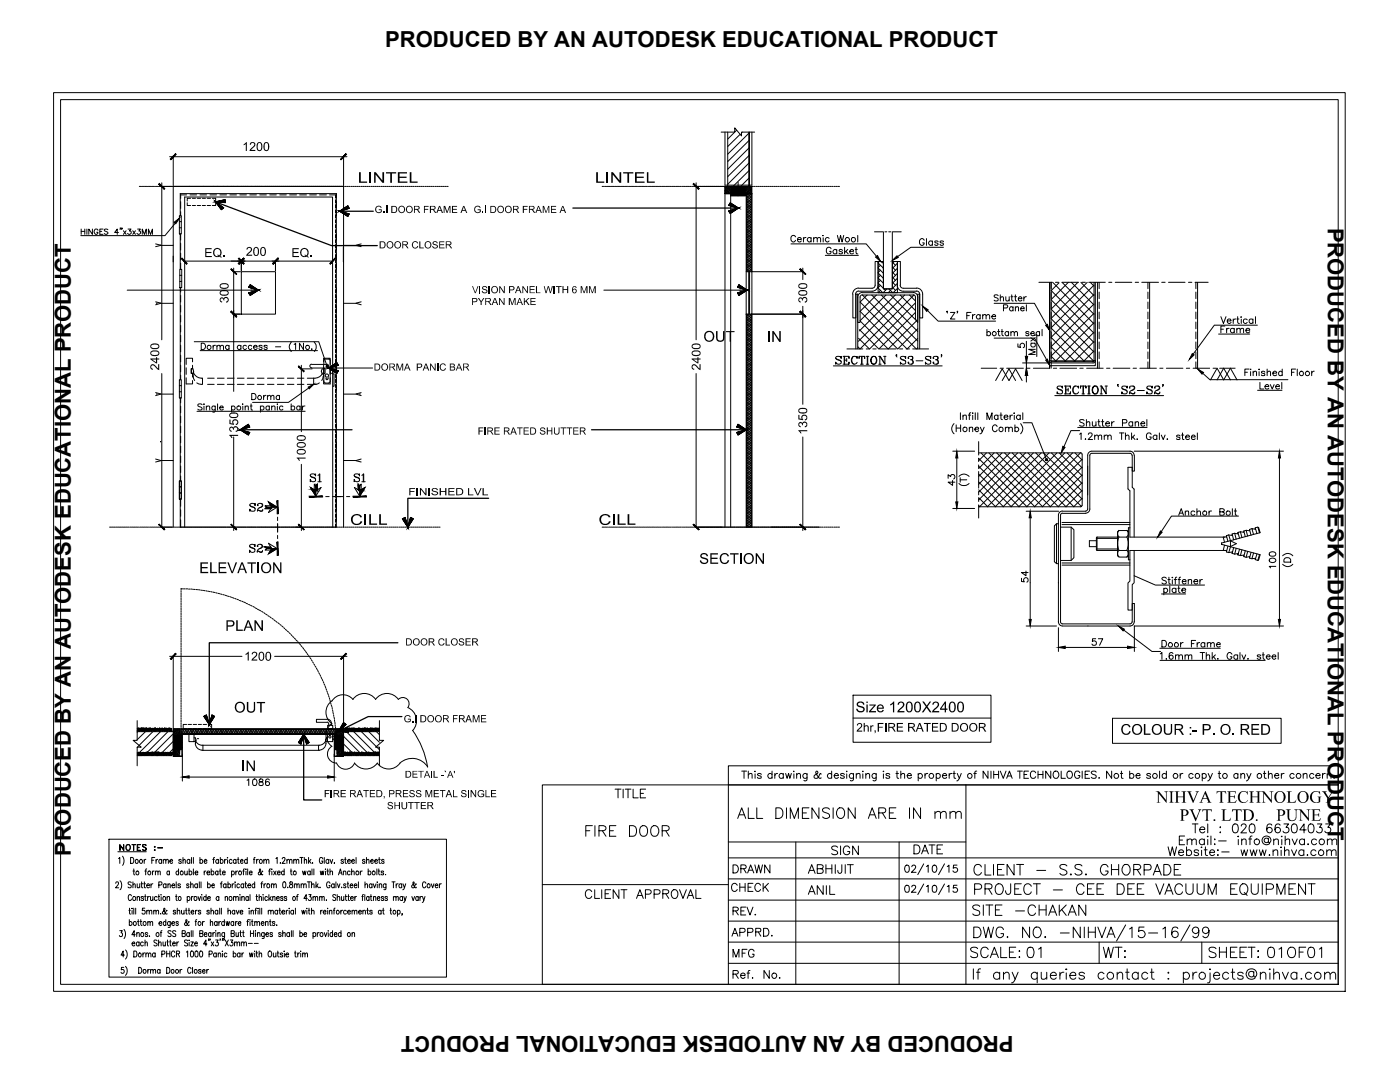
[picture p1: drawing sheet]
<svg xmlns="http://www.w3.org/2000/svg" width="279mm" height="216mm" viewBox="0 0 279 216" stroke-linecap="round" stroke-linejoin="round" font-family="sans-serif">
<defs><g id="words">
<g font-size="4.4">
<text x="76.9" y="9.5">PRODUCED BY AN AUTODESK EDUCATIONAL PRODUCT</text>
<text x="265" y="45.4" transform="rotate(90 265 45.4)">PRODUCED BY AN AUTODESK EDUCATIONAL PRODUCT</text>
<text x="14.2" y="170.8" transform="rotate(-90 14.2 170.8)">PRODUCED BY AN AUTODESK EDUCATIONAL PRODUCT</text>
<text x="202.3" y="206.8" transform="rotate(180 202.3 206.8)">PRODUCED BY AN AUTODESK EDUCATIONAL PRODUCT</text>
</g>
</g></defs>
<!-- layer: Dwg -->
<g fill="none" stroke="#000" stroke-width=".2">
<path d="M36.1 38.9h1.1M36.1 38.8v.8M37.9 38.9h1.3M39.9 38.9h1.3M41.9 38.9h1.3M43.9 38.9h1.3M45.9 38.9h1.3M47.9 38.9h1.3M49.9 38.9h1.3M51.8 38.9h1.4M53.8 38.9h1.3M55.8 38.9h1.3"/>
<path d="M57.8 38.9h1.4M59.8 38.9h1.4M61.8 38.9h1.3M63.8 38.9h1.3M65.8 38.9h1.2v.6M67 39.9v.6M67.1 38.6v.9M144.7 36.9h4.8M147.3 36.4v2.7M16.2 45.7v1.1M16.2 46.2h.7M16.9 45.7v1.1"/>
<path d="M17.3 45.7v1.1M18.4 45.7v1.1l-.7-1.1v1.1M19.5 46a.39 .39 0 0 0-.4-.3 .39 .39 0 0 0-.3 .4 .45 .45 0 0 0 .1 .5 .45 .45 0 0 0 .6 0v-.3h-.2M19.9 46.2h.4M20.6 45.7h-.7v1.1h.7M21.5 45.8l-.2-.1-.5 .1 .1 .3 .6 .3v.2l-.2 .2-.5-.2M23.7 46.4h-.8l.5-.7v1.1M24.1 45.5h-.2h.2l-.2 .3M24.4 45.5h-.2h.2l-.2 .3M24.6 46l.6 .8M25.2 46l-.6 .8M25.6 45.7h.5l-.3 .4a.36 .36 0 0 1 .4 .3 .36 .36 0 0 1-.3 .4 .36 .36 0 0 1-.4-.2"/>
<path d="M26.5 46l.5 .8M27 46l-.5 .8M27.5 45.7h.5l-.3 .4a.36 .36 0 0 1 .3 .6 .36 .36 0 0 1-.7-.1M28.4 46.8v-1.1l.4 1.1 .4-1.1v1.1M29.6 46.8v-1.1l.4 1.1 .4-1.1v1.1M31.1 48.7l1 .2M32.1 49l-1 .2M32.1 49h2.5M35.8 43h.4v3.7h-.4zM35.8 43.5l-2.9 3.5h-16.8M35.8 45.5h.4M35.8 44.2h.4"/>
<path d="M35.9 53.7h.4v3.7h-.4zM35.9 56.2h.4M35.9 54.9h.4M36.1 40.2v1.4M36.1 42.2v.8M36.1 46.7v1.2M36.1 48.5v1.4M36.1 50.5v1.4M36.1 52.5v1.2M36.1 57.4v.9M36.1 59v1.3M67 40.8v.7"/>
<path d="M67 41.9v.6M67 42.8v.7M67 43.8v.7M67 44.8v.7M67 45.8v.7M67 46.8v.7M67 47.8v.7M67 48.8v.7M67 49.8v.6M67 50.8v.7M67 51.8v.6M67 52.8v.7"/>
<path d="M67 53.8v.6M67 54.8v.6M67 55.8v.7M67 56.8v.6M67 57.8v.6M67 58.7v.7M67 59.8v.6M67.1 40.2v1.3M67.1 42.1v.9M67.1 46.7v1.2M67.1 48.5v1.4M67.1 50.5v1.4"/>
<path d="M67.1 52.5v1.2M67.1 57.4v.9M67.1 59v1.4M68.6 49h2.5M71.1 49l1 .2M72.1 48.7l-1 .2M157.8 48.7h15.1l2 2.4M158.8 47.3a.48 .48 0 0 0-.6-.3 .48 .48 0 0 0-.4 .4v.4a.48 .48 0 0 0 .4 .5 .48 .48 0 0 0 .6-.4M159.2 47.8h.7a.42 .42 0 0 0-.6-.3 .42 .42 0 0 0 0 .7 .38 .38 0 0 0 .6-.1M160.3 47.4v.9M160.9 47.4h-.3l-.3 .4M161.9 47.6a.42 .42 0 0 0-.7-.1 .42 .42 0 0 0 0 .6 .42 .42 0 0 0 .7 0"/>
<path d="M161.9 47.4v.9M162.4 47.7l.3-.3h.3l.1 .9M162.4 47.4v.9M163.1 47.7l.2-.3h.4l.1 .9M164.2 47h.1zM164.3 47.4v.9M164.7 51h6.6M165.5 47.6a.42 .42 0 0 0-.7-.1 .42 .42 0 0 0 0 .6 .42 .42 0 0 0 .7 0M165.8 49.6a.53 .53 0 0 0-.7-.2 .53 .53 0 0 0-.2 .8 .47 .47 0 0 0 .5 .5 .47 .47 0 0 0 .4-.5h-.2M167 50a.43 .43 0 0 0-.6-.1 .43 .43 0 0 0 0 .7 .43 .43 0 0 0 .6-.1M167 49.8v.9M167.1 47l.4 1.3 .3-1.3 .2 1.3 .4-1.3"/>
<path d="M168.1 50a.37 .37 0 0 0-.3-.2 .37 .37 0 0 0-.3 .2l.6 .4-.2 .3-.4-.1v-.1M168.6 49.3v1.4M168.8 50.2l.5 .5M169.2 49.8l-.6 .6M169.6 50.2h.7a.41 .41 0 0 0-.6-.4 .41 .41 0 0 0 0 .7l.2 .2 .4-.2M170.2 58.7v4.7h.6v-4.7M170.7 49.8h.4M170.8 58.7h.4v10.9M170.8 58.7v10.9M170.8 49.3v1.1l.1 .2 .3 .1M171.2 47v1.3M171.4 57.5a1.21 1.21 0 0 0-1.2 1.2"/>
<path d="M171.4 58.1a.61 .61 0 0 0-.6 .6M171.4 57.5h2.7M171.4 58.1h2.7M172.1 58.4a.91 .91 0 0 0-.9 .9v5h.4v-5l.1-.3 .4-.2M172.1 58.4h10.2M173 58.9l-1.4 1.4 9.4 9.3M174 58.9l9.2 9.2M174 57.5a.61 .61 0 0 0 .7-.6v-4.7h.5v4.7a1.21 1.21 0 0 1-1.2 1.2M174.5 46.3h1.7M174.9 58.9l-3.3 3.2 7.5 7.5 4.1-4M175.2 52.2h1.1v5.4h1.8v-5.4h1v6.2h-3.9zM175.2 57.5l1 .9"/>
<path d="M175.2 56.5l1.1 1M175.2 55.5l1.1 1M175.2 54.5l1.1 1M175.2 53.5l1.1 1M175.2 52.5l1.1 1M175.5 52.2l-.3 .2M175.7 52.9l-.5 .5M175.7 53.9l-.5 .5M175.7 54.9l-.5 .5M175.7 56l-.5 .4M175.7 56.9l-.5 .5M175.7 57.9l-.5 .5"/>
<path d="M175.9 58.9l7.3 7.3M175.9 52.2l.4 .3M176.3 46.3v11.3h1.8v-11.3M176.3 52.4h-.1M176.3 53.4l-.1 .1M176.3 54.3l-.1 .1M176.3 55.4h-.1M176.3 56.4h-.1M176.3 57.3l-.1 .1M176.4 57.6l.3 .3M176.6 46.3h.4M176.8 58.9l-5.2 5.1 5.6 5.6"/>
<path d="M177 57.6l-.7 .8M177.4 46.3h.4M177.4 57.6l.8 .8M177.7 57.9l-.4 .5M177.7 58.9l5.4 5.3M178.1 57.3l.6 .6M178.1 56.3l.6 .6M178.1 55.3l.6 .7M178.1 54.3l.6 .6M178.1 53.3l.6 .6M178.1 52.3l.6 .6M178.2 46.3h1.7"/>
<path d="M178.5 52.2l-.3 .2M178.7 58.9l-7.2 7.1M179.1 56.9a1.21 1.21 0 0 0 1.2 1.2h2.7M179.1 56.9v-4.7h.6v4.7M179.1 52.5l-.9 1M179.1 53.5l-.9 .9M179.1 54.6l-.9 .8M179.1 55.5l-.9 .9M179.1 56.5l-.9 .9M179.1 57.6l-.8 .8M179.6 56.9a.61 .61 0 0 0 .7 .6h2.7M179.6 58.9l3.1 3.1"/>
<path d="M180.5 58.9l-9.2 9.2M181.5 58.9l1.2 1.2M182.3 58.4a.91 .91 0 0 1 .9 .9v5l-.5-.6v-4.4l-.1-.3-.3-.2M182.3 58.9h-10.2l10.8 10.7M182.4 58.9l-10.8 10.7M182.9 57.5a1.21 1.21 0 0 1 1.2 1.2M182.9 58.1a.61 .61 0 0 1 .6 .6M183.5 58.7v4.7h.6v-4.7M183.5 58.7h-.3v10.9M183.5 58.7v10.9M184.4 47.9a.48 .48 0 0 0-.5-.3 .48 .48 0 0 0-.4 .5v.4a.47 .47 0 0 0 .5 .5 .47 .47 0 0 0 .4-.5h-.3M184.9 47.6v1.4"/>
<path d="M186.1 48.2a.42 .42 0 0 0-.6 0 .42 .42 0 0 0 0 .6 .42 .42 0 0 0 .6 0M186.1 48.1v.9M187.2 48.2l-.2-.1h-.4l-.1 .1 .7 .6a.37 .37 0 0 1-.3 .2 .37 .37 0 0 1-.4-.2M188.3 48.2l-.3-.1h-.4v.1l.2 .3 .4 .1 .1 .2a.37 .37 0 0 1-.4 .2 .37 .37 0 0 1-.3-.2M188.3 49.3h-6.5l-2.7 1.9M199.2 59l-.3-.2-.4 .1v.4l.6 .2 .1 .4-.3 .2-.5-.2M199.6 59.5l.3-.3 .3 .1 .1 .8M199.6 58.8v1.3M200.7 59.2l.1 .8h.4l.2-.2M201.4 59.2v.9M201.7 59.2h.5M201.9 58.8v1l.1 .2 .2 .1"/>
<path d="M202.5 59.2h.4M202.6 58.8l.1 1.2 .2 .1M203.2 59.6h.7a.41 .41 0 0 0-.5-.3 .41 .41 0 0 0-.2 .5 .41 .41 0 0 0 .5 .3l.2-.2M204.3 59.2v.9M204.8 59.2h-.2l-.3 .4M207.3 56.3h2.7M209.5 56.3v17.2M209.7 56.3v15.7M209.8 56.3v1.3M209.8 58.3v1.3M209.8 59.8l8.5 8.6M210.1 56.3l8.2 8.3"/>
<path d="M210.6 56.3h.7M211.4 56.4l-1.6 1.6 8.5 8.5M213.2 56.3l-3.4 3.5M213.8 56.3l4.5 4.6M215.1 56.3l-5.3 5.4M215.3 56.3h-3.4l6.4 6.4M215.7 56.3l2.6 2.7M215.9 56.3h.7M217 56.3l-7.2 7.2M217.3 56.3h3.3M217.6 56.3l.7 .8M218.3 56.3v15.7"/>
<path d="M218.3 56.9l-8.5 8.5M218.3 58.7l-8.5 8.6M218.6 56.3v15.7l-.1 .2-.3 .2M219 56.3v17.2M219.4 56.3v1.3M219.4 58.3v1.3M221.3 56.3h.6M222.6 56.3h3.3M226.6 56.3h.6M227.9 56.3h3.3M229.1 56.3v1.3M229.1 58.3v1.3"/>
<path d="M229.4 56.3v17.2M231.8 56.3h.7M233.2 56.3h3.3M237.2 56.3h.7M238.5 56.3h2.6M238.7 56.3v1.3M238.7 58.3v1.3M239 56.3v17.2M31.1 60.2l1 .3M31.1 78.3l1 .3M31.3 60.5h.1M31.3 78.6h.1"/>
<path d="M34.6 78.6h-2.5l-1 .3M34.6 60.5h-2.5l-1 .3M35.8 75.8h.4v3.6h-.4zM35.8 78.2h.4M35.8 76.9h.4M36.1 60.9v1.4M36.1 62.9v1.3M36.1 64.9v1.3M36.1 66.9v1.3M36.1 68.9v1.3M36.1 70.9v1.3M36.1 72.9v1.3"/>
<path d="M36.1 74.9v.9M36.1 79.4v1M39.9 70h23.5M40.2 68.5h.4a.68 .68 0 0 1 .4 .6 .68 .68 0 0 1-.4 .7h-.4zM42.5 68.9v.9M43 68.9h-.3l-.2 .3M43.3 69.2l.2-.3h.4v.9M43.3 68.9v.9M43.9 69.2l.3-.3h.3l.1 .9M45.7 69.1a.4 .4 0 0 0-.6-.1 .4 .4 0 0 0 0 .6 .4 .4 0 0 0 .6-.1M45.7 68.9v.9M48.1 69.1a.4 .4 0 0 0-.6-.1 .4 .4 0 0 0 0 .6 .4 .4 0 0 0 .6-.1"/>
<path d="M48.1 68.9v.9M49.2 69.1a.38 .38 0 0 0-.6-.1 .38 .38 0 0 0 0 .6 .38 .38 0 0 0 .6-.1M50.2 78.5h.5a.65 .65 0 0 1 .4 .6 .65 .65 0 0 1-.4 .6h-.5zM50.2 69.1a.38 .38 0 0 0-.5-.1 .38 .38 0 0 0 0 .6 .38 .38 0 0 0 .5-.1M50.6 69.2h.7a.42 .42 0 0 0-.4-.3 .42 .42 0 0 0-.4 .5 .42 .42 0 0 0 .4 .4l.4-.3M52.3 69.1l-.2-.2h-.4v.3l.6 .2v.1l-.2 .3-.4-.3M52.6 78.9v.8M53.1 78.9l-.3 .1-.2 .3M53.3 69.1l-.2-.2-.4 .2 .6 .3v.1a.38 .38 0 0 1-.6 .2v-.2M53.4 79.1l.3-.2 .3 .1v.7M53.4 78.9v.8M54 79.1l.3-.2 .3 .1 .1 .7"/>
<path d="M55 69.2h1M55.8 79.1a.38 .38 0 0 0-.6 0 .38 .38 0 0 0 0 .5 .38 .38 0 0 0 .6 0M55.8 78.9v.8M58.2 68.3a1.22 1.22 0 0 0 0 1.8M58.7 68.7l.3-.2v1.3M60.6 68.5v1.3l-.8-1.3v1.3M61.6 77.4l-4 2.9h-7.2M62.2 73.4a.34 .34 0 0 1-.4-.4 .34 .34 0 0 1 .4-.3h3a.36 .36 0 0 1 .4 .3 .36 .36 0 0 1-.4 .4M62.2 69.6v.2zM62.2 73.4h3.1M62.7 68.3a1.31 1.31 0 0 1 0 1.8M65 71.6l-.3 .2-.1 .9"/>
<path d="M65 71.7h.6M65 75.2l-.1-.2 .2-.3h.3l.1 .1v.8M65.1 75.6l.1 .2 .2-.2M65.1 75.2v.4M65.5 71.6l.4 .4-.1 4.3a.95 .95 0 0 1-1 .1l-.2-.3v-2.7M67 60.7v.7M67 61.8v.6M67 62.7v.7M67 63.7v.7M67 64.7v.7M67 65.7v.7M67 66.7v.7"/>
<path d="M67 67.7v.7M67 68.7v.7M67 69.7v.7M67 70.7v.7M67 71.7v.7M67 72.7v.6M67 73.7v.7M67 74.7v.6M67 75.7v.7M67 76.7v.6M67 77.7v.6M67 78.7v.6"/>
<path d="M67 79.7v.6M67.1 61v1.3M67.1 63v1.3M67.1 65v1.3M67.1 67v1.3M67.1 68.9v1.4M67.1 70.9v1.4M67.1 72.9v1.4M67.1 74.9v1.4M67.1 76.9v1M68.6 78.6h2.5l1 .3M68.6 60.5h2.5l1 .3"/>
<path d="M71.8 78.6h.1M72.1 60.2l-1 .3M72.1 78.3l-1 .3M166.3 73h21.7M166.8 71.5l.9 .4a.53 .53 0 0 1-.2 .8 .53 .53 0 0 1-.7-.5v.5l.1-.2M167.8 71.3l.1-.2v.4a.58 .58 0 0 0-.6-.4 .58 .58 0 0 0-.5 .4l1.1 .7M168.3 71.1h1.1v.4v-.4M168.3 72.7h1.1v-.5v.5M168.5 71.1v1.6M168.6 71.1v1.6M168.6 71.9h.4M169 71.5v.7"/>
<path d="M169 69.6h3.2M170.5 71.1a.87 .87 0 0 0-.5 .8 .87 .87 0 0 0 .5 .8M171 71.3l.1 .2v-.4l-.1 .2-.2-.2a.77 .77 0 0 0-.9 .4 .77 .77 0 0 0 .2 1l.5 .2 .5-.4M171.2 69.2l.4 .4M171.4 67.5l2.1 2.1h-.6M171.5 71.1l-.1 .4v-.4h1.2v.4l-.1-.4M171.5 65.8l3.9 3.8M171.7 72.7h.6M171.9 71.1v1.6M172 71.1v1.6M172.9 72.7h.5M172.9 71.1h.5"/>
<path d="M173.1 71.1v1.6M173.2 71.1v1.6M174.2 69.6h.7M174.3 71.1a.76 .76 0 0 0-.5 .9 .76 .76 0 0 0 .9 .6 .87 .87 0 0 0-.3-1.5 .84 .84 0 0 0-.6 .7 .84 .84 0 0 0 .5 .9M174.4 71.1a.89 .89 0 0 1 0 1.6M175.4 72.7h.4M175.4 71.1h.3l.9 1.4M175.5 69.6h3.3M175.6 71.1v1.6M176.3 71.1h.5M176.6 71.1v1.6l-.9-1.5M178.8 70.9h.2h-.2l.2 .3"/>
<path d="M179.5 69.6h.7M179.7 71.5l.9 .4a.53 .53 0 0 1-.2 .8 .53 .53 0 0 1-.7-.5v.5l.1-.2M180.7 71.3v-.2v.4a.55 .55 0 0 0-.5-.4 .55 .55 0 0 0-.5 .4l1 .7M180.8 69.6h.7M181.3 71.4v.1l-.1-.1 .2-.3a.64 .64 0 0 1 .8 .2l-.1 .4-.4 .1M181.9 71.1l.2 .2v.4l-.2 .1 .2 .1a.43 .43 0 0 1 .2 .4 .43 .43 0 0 1-.4 .4l-.6-.2v-.3v.2M182.1 71.9l.1 .5-.3 .3M182.1 69.6h3.2M182.7 60.4l-9.1 9.2M182.7 62.3l-7.3 7.3M182.8 72h1.4M183 64l-5.7 5.6"/>
<path d="M183.2 67.5l-2.2 2.1M183.2 69.4l-.2 .2M184.7 71.5l.9 .4a.53 .53 0 0 1-.2 .8 .53 .53 0 0 1-.7-.5v.5l.1-.2M185.1 62l2.1 2.1h11.5M185.7 71.3v-.2v.4a.55 .55 0 0 0-.5-.4 .55 .55 0 0 0-.5 .4l1 .7M186.3 71.4v.1l-.1-.1 .2-.3h.7v.6l-.4 .1M186.9 71.1h.2a.39 .39 0 0 1-.2 .7 .45 .45 0 0 1 .4 .4 .45 .45 0 0 1-.4 .5l-.6-.2v-.3v.2M187.1 71.9l.1 .5-.3 .3M187.9 70.9h-.1h.1l-.1 .3M189 62.1h.1h-.1l.1 .4M189.7 62.3h.9l-.9 1.4h.9M191.1 62.1h-.1h.1l-.1 .4"/>
<path d="M192.9 63h.5M193.8 62.3h-.9v1.4M194.1 62.8v.9M194.6 62.8l-.3 .1-.2 .2M195.6 63a.43 .43 0 0 0-.6-.1 .43 .43 0 0 0 0 .6 .43 .43 0 0 0 .6 0M195.6 62.8v.9M195.8 73.5h3.1M196.1 63l.3-.2 .4 .1v.8M196.1 62.8v.9M196.8 63l.3-.2 .3 .1 .1 .8M197 66.3a.41 .41 0 0 1 .6 0 .41 .41 0 0 1 0 .6 .41 .41 0 0 1-.6-.1M197 65.7v1.3"/>
<path d="M197.9 63.1h.8a.41 .41 0 0 0-.6-.3 .41 .41 0 0 0-.1 .7l.3 .2 .4-.2M198.4 60.5h8l2.5 4.3M198.4 67.5h8l2.5 4.2M198.7 75.9l1.3-2.3 1.4 2.3 1.3-2.3 1.3 2.3M199.1 66.2h.4M199.3 65.7v1v.2l.3 .1M199.6 73.5h.7M199.8 66.2h.4M200 65.7v1l.3 .3M200 75.9l1.4-2.3 1.3 2.3M200.3 61.5l.7-.1 .1-.4-.1-.1-.7-.1v1.2M200.9 73.5h3.3"/>
<path d="M201.3 66.3a.41 .41 0 0 0-.6 0 .41 .41 0 0 0 0 .6 .41 .41 0 0 0 .6-.1M201.3 66.2v.8M201.7 66.4l.3-.2h.3l.1 .8M201.7 66.2v.8M202.2 61.4a.4 .4 0 0 0-.6-.1 .4 .4 0 0 0 0 .6 .4 .4 0 0 0 .6 0M202.2 61.2v.8M202.4 66.4l.3-.2h.2l.2 .2v.6M202.6 61.5l.3-.3 .3 .1 .1 .7M202.6 61.2v.8M203.1 68.6v.6l.6 .1a.48 .48 0 0 1-.1-.7 .48 .48 0 0 1 .8 .1 .48 .48 0 0 1-.2 .7M203.7 61.6h.7a.4 .4 0 0 0-.6-.3 .4 .4 0 0 0 .1 .7h.3l.2-.1M204.1 72.4h5.1"/>
<path d="M204.8 60.8v1.2M204.8 68.1v3M204.8 72.4v1.2M204.8 74.9v1.3M204.9 73.5h.7M205.3 66.3l-.2-.1h-.3v.2l.5 .2v.2l-.2 .2-.4-.2M205.7 66.5h.7v-.2a.39 .39 0 0 0-.6 0 .39 .39 0 0 0 .1 .6 .39 .39 0 0 0 .5-.1M205.7 68.5h.9M205.7 67.4l.9 .7M205.9 68.5a.43 .43 0 0 0 0 .6 .43 .43 0 0 0 .6 0 .43 .43 0 0 0-.1-.6M206.2 73.5h3.3M206.6 66.8v.1z"/>
<path d="M206.6 69.7h-1.3l1.3 .5-1.3 .5h1.3M206.6 67.4l-.9 .7M206.9 66.7v4.4M207.5 66.3a.39 .39 0 0 0-.6 0 .39 .39 0 0 0 0 .6 .39 .39 0 0 0 .6-.1M207.5 66.2v.8M208 65.7v1.3M209.4 72l.1 .2 .4 .2M209.5 72h9.1v1h-9.1zM209.7 72l.2 .1M209.8 60.3v1.3M209.8 62.3v1.3l8.5 8.5M209.8 64.2v1.4"/>
<path d="M209.8 66.2v1.4M209.8 68.2v1.4M209.8 70.2v1.4M209.8 72.2v1.3M209.8 71.1l1 1.1M209.8 69.2l3 3M209.8 67.3l4.8 4.9M209.8 65.5l6.7 6.7M209.8 61.7l8.5 8.6M209.9 72.2h8.3M209.9 72.4h8.3M210.2 73.5h.7"/>
<path d="M210.5 78.9h21.7M211 77.4l.9 .4 .1 .6-.3 .2a.52 .52 0 0 1-.7-.4v.4l.1-.2M211.5 73.5h3.4M211.9 77.2l.1-.2v.5a.55 .55 0 0 0-.5-.5 .55 .55 0 0 0-.5 .4l1 .7M212.4 77h1.2v.5v-.5M212.4 78.6h1.2v-.4v.4M212.7 77v1.6M212.7 77.8h.5M213.2 77.5v.6M214.6 77a.87 .87 0 0 0-.5 .8 .87 .87 0 0 0 .5 .8M215.2 77.2l.1 .3v-.5l-.1 .2-.2-.1a.79 .79 0 0 0-1 .5 .79 .79 0 0 0 .6 1 .51 .51 0 0 0 .7-.4M215.5 73.5h.7"/>
<path d="M215.7 77l-.1 .5v-.5h1.1v.5v-.5M215.9 78.6h.5M216.1 77v1.6M216.2 77v1.6M216.9 73.5h3.3M217.1 78.6h.5M217.1 77h.5M217.3 77v1.6M217.4 77v1.6M218.3 72l-.1 .1M218.3 60.6l-8.5 8.6M218.3 62.5l-8.5 8.5"/>
<path d="M218.3 64.4l-7.7 7.8M218.3 66.3l-5.8 5.9M218.3 68.1l-4 4.1M218.3 70l-2.1 2.2M218.3 71.9l-.2 .3M218.5 77a.83 .83 0 0 0-.5 .8 .83 .83 0 0 0 .5 .8 .85 .85 0 0 0 .7-.6 .85 .85 0 0 0-.3-.9 .71 .71 0 0 0-.8 .3 .71 .71 0 0 0 0 .8l.4 .4M218.6 77a.89 .89 0 0 1 0 1.6M219.4 60.3v1.3M219.4 62.3v1.3M219.4 64.2v1.4M219.4 66.2v1.4M219.4 68.2v1.4"/>
<path d="M219.4 70.2v1.4M219.4 72.2v1.3M219.6 78.6h.4M219.6 77h.3l.9 1.5M219.8 77v1.6M220.5 77h.5M220.8 77v1.6l-.9-1.4M220.8 73.5h.7M222.2 73.5h3.3M223 76.8h.2h-.2l.2 .4M223.9 77.4l.9 .4a.5 .5 0 0 1-.1 .8 .5 .5 0 0 1-.7-.2l-.1-.2v.4l.1-.2M224.9 77.2v-.2v.5a.55 .55 0 0 0-.5-.5 .55 .55 0 0 0-.5 .4l.1 .2 .9 .5"/>
<path d="M225.5 77.3v.1h-.1a.54 .54 0 0 1 .6-.4 .54 .54 0 0 1 .5 .5l-.3 .3a.73 .73 0 0 0-.8 .8M226.1 77l.3 .3a.61 .61 0 0 1-.6 .6M226.1 73.5h.7M226.5 78.4l-.3 .2-.6-.2-.2 .1M226.5 78.2l-.2 .4-.7-.2M227 77.9h1.4M227.5 73.5h3.3M228.9 77.4l.9 .4 .1 .6-.3 .2a.48 .48 0 0 1-.7-.4v.4l.1-.2M229.1 60.3v1.3M229.1 62.3v1.3M229.1 64.2v1.4M229.1 66.2v1.4"/>
<path d="M229.1 68.2v1.4M229.1 70.2v1.4M229.1 72.2v1.3M229.9 77.2v-.2v.5a.55 .55 0 0 0-.5-.5 .55 .55 0 0 0-.5 .4l1 .7M230.5 77.3l.1 .1h-.2a.54 .54 0 0 1 .6-.4 .54 .54 0 0 1 .5 .5l-.3 .3a.73 .73 0 0 0-.8 .8M231.1 77l.3 .3a.61 .61 0 0 1-.6 .6M231.5 78.4l-.2 .2-.7-.2-.2 .1M231.5 78.2l-.2 .4-.7-.2M231.5 73.5h.6M232.1 76.8h-.1h.1l-.1 .4M232.8 73.5h3.3M236.8 73.5h.6"/>
<path d="M238.1 73.5h3.3M238.7 60.3v1.3M238.7 62.3v1.3M238.7 64.2v1.4M238.7 66.2v1.4M238.7 68.2v1.4M238.7 70.2v1.4M238.7 72.2v1.3M241.6 75.8l1.3-2.3 1.3 2.3 1.4-2.3 1.3 2.3M242.1 73.5h.6M242.9 75.8l1.3-2.3 1.4 2.3M243.2 66.7h6.2"/>
<path d="M243.4 73.5h3.1M243.7 63.2l.5 1.3 .5-1.3M243.7 65.7h.5M244.5 65.1h-.8v1.3M244.8 65.5v.9M244.9 64h.8a.42 .42 0 0 0-.7-.3 .42 .42 0 0 0 .1 .8 .38 .38 0 0 0 .6-.2M245.3 65.5a.38 .38 0 0 0-.5 .4M246.1 63.7v.8M246.3 65.7a.42 .42 0 0 0-.6-.1 .42 .42 0 0 0 0 .7 .42 .42 0 0 0 .6-.1M246.3 65.5v.9M246.6 63.7h-.3l-.2 .3M246.8 65.8l.3-.3 .4 .1v.8"/>
<path d="M246.8 63.7h.5M246.8 65.5v.9M247 63.2v1.1l.3 .2M247.5 65.8l.3-.3 .3 .1 .1 .8M247.7 63.2v.1zM247.7 63.7v.8M248.4 74.3h.5M248.7 65.9h.7a.42 .42 0 0 0-.7-.3 .42 .42 0 0 0 .1 .7 .38 .38 0 0 0 .6-.1M248.9 63.8a.42 .42 0 0 0-.6 0 .42 .42 0 0 0 0 .6 .42 .42 0 0 0 .6-.1M249.3 73.6h-.9v1.4M249.6 73.6v.2zM249.6 74.2v.8"/>
<path d="M250 63.8a.42 .42 0 0 0-.6 0 .42 .42 0 0 0 0 .6 .42 .42 0 0 0 .6-.1M250 63.7v.8M250.1 74.3l.3-.2 .3 .1 .1 .8M250.1 74.1v.9M250.6 63.2v1.3M251 77.9h4.8M251.3 73.6v.2zM251.3 74.2v.8M251.4 76.3v1.3h.8M252.4 74.3a.37 .37 0 0 0-.3-.2 .37 .37 0 0 0-.4 .2l.7 .4v.2l-.2 .1-.4-.1-.1-.1M252.5 77.1h.7a.42 .42 0 0 0-.6-.3 .42 .42 0 0 0-.1 .7l.3 .1 .4-.1M252.9 74.3l.3-.2 .3 .1 .1 .8"/>
<path d="M252.9 73.6v1.4M253.5 76.7l.4 .9 .4-.9M254 74.5h.8a.42 .42 0 0 0-.6-.4 .42 .42 0 0 0-.1 .7l.2 .2 .5-.2M254.6 77.1h.7a.41 .41 0 0 0-.6-.3 .41 .41 0 0 0 0 .7l.2 .1 .4-.1M255.8 76.3v1.3M255.9 74.3a.41 .41 0 0 0-.6-.1 .41 .41 0 0 0 0 .6 .41 .41 0 0 0 .6 0M255.9 73.6v1.4M257.8 74.3h.5M258.6 73.6h-.8v1.4M258.9 73.6v1.4M261.8 74.1v.9M262.3 74.1l-.3 .1-.2 .3"/>
<path d="M31.1 91.6l1 .3h2.5M32.1 88.1h.1M32.1 91.9l-1 .3M35.8 96h.4v3.6h-.4zM35.8 98.4h.4M35.8 97.1h.4M36.1 81.1v1.3M36.1 83v1.4M36.1 85v1.3M36.1 87v1.3M36.1 89v1.3M36.1 91v1.3"/>
<path d="M36.1 93v1.3M36.1 95v1M36.1 99.6v1.4M39.3 82.1h21.6M40.3 80.8l-.3-.2-.5 .2v.2l.7 .3 .1 .3-.3 .2-.5-.2M40.7 80.6v.1zM40.7 81.1v.7M41.2 81.2l.3-.2 .3 .1 .1 .7M41.2 81v.8M43 81l-.1 1.1-.5 .1M43 81.2a.38 .38 0 0 0-.6-.1 .38 .38 0 0 0 0 .6 .38 .38 0 0 0 .6-.1M43.4 80.6v1.2"/>
<path d="M43.8 81.4h.8a.4 .4 0 0 0-.5-.4 .4 .4 0 0 0-.3 .4 .4 .4 0 0 0 .3 .4l.5-.2M46.2 81.2a.4 .4 0 0 1 .6-.1 .4 .4 0 0 1 0 .6 .4 .4 0 0 1-.6-.1M46.2 81v1.2M48.4 80.6h.1zM48.5 81.1v.7M48.9 81.2l.3-.2 .3 .1 .1 .7M48.9 81v.8M49.9 81h.4M50.1 80.6v1l.1 .2h.2M52 81.2a.4 .4 0 0 1 .6-.1 .4 .4 0 0 1 0 .6 .4 .4 0 0 1-.6-.1M52 81v1.2M53.7 81.2a.38 .38 0 0 0-.5-.1 .38 .38 0 0 0 0 .6 .38 .38 0 0 0 .5-.1"/>
<path d="M53.7 81v.8M54.2 81.2l.3-.2 .3 .1 .1 .7M54.2 81v.8M55.4 80.6v.1zM55.4 81.1v.7M56.5 81.2a.38 .38 0 0 0-.6-.1 .38 .38 0 0 0 0 .6 .38 .38 0 0 0 .6-.1M58.1 81.2a.4 .4 0 0 1 .6-.1 .4 .4 0 0 1 0 .6 .4 .4 0 0 1-.6-.1M58.1 80.6v1.2M59.9 81.2a.38 .38 0 0 0-.6-.1 .38 .38 0 0 0 0 .6 .38 .38 0 0 0 .6-.1M59.9 81v.8M60.4 81v.8M60.9 81l-.3 .1-.2 .3"/>
<path d="M61.9 94.9l1 .5a.51 .51 0 0 1-.2 .7 .51 .51 0 0 1-.7-.2l-.1-.2v.4l.1-.2M62.9 94.8l.1-.2v.4a.55 .55 0 0 0-.5-.5 .55 .55 0 0 0-.6 .4l.2 .3 .9 .4M63.4 94.9l.4-.3v1.5M63.4 96.1h.7M63.7 94.6v1.5M67 80.7v.6M67 81.6v.7M67 82.7v.6M67 83.6v.7M67 84.7v.6M67 85.6v.7M67 86.6v.7"/>
<path d="M67 87.6v.7M67 88.6v.7M67 89.6v.7M67 90.6v.7M67 91.6v.7M67 92.6v.7M67 93.6v.7M67 94.6v.7M67 95.6v.7M67 96.6v.7M67 97.6v.6M67 98.6v.7"/>
<path d="M67 99.6v.6M67.1 84.6v.9M67.1 86.2v1.3M67.1 88.2v1.3M67.1 89.9v12.1M70.7 94.9l.9 .5a.51 .51 0 0 1-.1 .7 .51 .51 0 0 1-.7-.2l-.1-.2v.4l.1-.2M71.1 91.9l1 .3M71.7 94.8v-.2v.4a.55 .55 0 0 0-.5-.5 .55 .55 0 0 0-.5 .4l.2 .3 .8 .4M72.1 91.6l-1 .3h-2.5M72.2 94.9l.4-.3v1.5M72.2 96.1h.7M72.5 94.6v1.5"/>
<path d="M189.2 95.4v-.7l.5 .4a.45 .45 0 0 1 .8-.3 .45 .45 0 0 1-.2 .8M190.1 95.9v.9l-.9-.6h1.4M190.1 90h4.4M190.4 84.5a1.33 1.33 0 0 0 0 2.1M190.8 84.8v1.3M190.8 85.4h.9M191 91.4v8.7M191.4 96.5a1.42 1.42 0 0 0 2 0M191.4 95.1a1.33 1.33 0 0 1 2 0M191.6 95.7h1.3M191.6 95.3v.9M191.7 82.4v1.3"/>
<path d="M191.7 84.8v1.3M192.2 83.1l.1-.2h.5l.1 .8M192.2 82.8v.9M193.2 82.8h.5M193.4 85.5l.2-.2h.5v.8M193.4 85.2v.9M193.7 82.4l-.2 .1-.1 .1v1.1M194.1 82.4v.1zM194.1 82.9v.8M194.5 85.6h.8v-.2a.42 .42 0 0 0-.6 0 .42 .42 0 0 0 0 .6 .42 .42 0 0 0 .6-.1M194.6 82.4v1.3M195.1 82.4v1.3"/>
<path d="M195.3 99.3l1.8 1.8M195.3 97.7l3.4 3.4M195.3 96.2l5 4.9M195.3 94.6l6.5 6.5M195.3 93l8.1 8.1M195.3 91.5l9.7 9.6M195.3 88.1v2.7M195.3 91.4v.7M195.3 92.8v.6M195.3 94.1v3.3M195.3 98.1v.6M195.3 99.4v.7"/>
<path d="M195.3 90.4h20.4M195.7 85.2l.3 .9 .4-.9M195.8 90.4l10.7 10.7M196 86.1l-.2 .4-.2 .1M196.9 90.4l-1.6 1.5M197 83.7v-1.3l.5 1.3 .5-1.3v1.3M197.3 90.4l10.8 10.7M198.4 90.4l-3.1 3.1M198.9 90.4l10.8 10.7M199 85.1a.48 .48 0 0 0-.5-.3 .48 .48 0 0 0-.4 .5v.3a.48 .48 0 0 0 .4 .5 .48 .48 0 0 0 .5-.3M199.2 83a.41 .41 0 0 0-.6 0 .41 .41 0 0 0 0 .6 .41 .41 0 0 0 .6-.1M199.2 82.8v.9"/>
<path d="M199.5 82.8h.5M199.8 82.4v1.1v.1l.3 .1M200 90.4l-4.7 4.7M200.4 83.2h.8a.42 .42 0 0 0-.7-.3 .42 .42 0 0 0 .1 .7 .38 .38 0 0 0 .6-.1M200.5 90.4l10.7 10.7M200.6 85.5l.3-.3 .4 .1v.8M200.6 85.2v.9M201.3 85.5l.2-.2h.5v.8M201.5 90.4l-6.2 6.2M201.6 82.8v.9M202 90.4l10.8 10.7M202.1 82.8l-.3 .1-.2 .3"/>
<path d="M202.4 82.4v.1zM202.4 82.9v.8M202.6 85.4a.42 .42 0 0 1 .6 0 .42 .42 0 0 1 0 .6 .42 .42 0 0 1-.6-.1M202.6 84.8v1.3M203.1 90.4l-7.8 7.8M203.6 90.4l10.7 10.7M203.6 83a.42 .42 0 0 0-.6-.1 .42 .42 0 0 0 0 .7 .42 .42 0 0 0 .6-.1M203.6 82.8v.9M203.7 84.5a1.42 1.42 0 0 1 0 2.1M204.1 82.4v1.3M204.2 84.4h1.7l3 7.4M204.7 90.4l-9.4 9.4"/>
<path d="M205.1 90.4l10.7 10.7M206.2 90.4l-10.7 10.7M206.7 90.4l9.3 9.2M207.8 90.4l-10.8 10.7M208.3 90.4l7.7 7.6M209.4 90.4l-10.8 10.7M209.8 90.4l6.2 6.1M210.9 90.4l-10.7 10.7M211.4 90.4l4.6 4.5M212.5 90.4l-10.8 10.7M213 90.4l3 3M214.1 90.4l-10.8 10.7"/>
<path d="M214.5 90.4l1.5 1.4M215.1 85.3h13.8M215.5 85.9h-1.8l-1.4 3.2M215.5 86.6l.3-.2v1.3M215.6 90.4l-10.7 10.7M215.7 90.3l.2 .3M216 91.6l-9.6 9.5M216 93.2l-8 7.9M216 94.8l-6.4 6.3M216 96.3l-4.9 4.8M216 97.9l-3.3 3.2M216 99.4l-1.7 1.7"/>
<path d="M216 90.6v10.3M216.4 83.9l-.3-.2-.6 .2 .1 .3 .8 .5v.2l-.3 .1-.6-.1M216.6 87.7h.1zM216.8 84.4l.3-.3 .4 .1v.8M216.8 83.7v1.3M217.2 86.7l.1-.3h.4l.2 .1 .1 .3-.8 .9h.8M217.9 90a.83 .83 0 0 0-.8 .9v10.7l-.1 .2-.3 .2M217.9 90.5l-.4 .2v.2v10.7a.83 .83 0 0 1-.8 .8M217.9 90h7.6a.83 .83 0 0 1 .8 .9l.1 3.1h-.4v-3.1M217.9 90.5h7.6l.4 .2v.2M218 84.1l.1 .9h.4l.2-.2M218.5 87.1l.3-.3 .3 .1 .1 .8"/>
<path d="M218.5 86.8v.9M218.7 84.1v.9M219.1 84.1h.4M219.2 87.1l.3-.3 .3 .1 .1 .8M219.3 83.7v1.1l.1 .2h.2M219.8 84.1h.5M220 83.7l.1 1.3h.2M220.4 87.1l.3-.3 .3 .1 .1 .8M220.4 86.8v.9M220.7 84.5h.7a.42 .42 0 0 0-.6-.3 .42 .42 0 0 0-.1 .7l.3 .1 .4-.1M221.1 87.1l.3-.3 .3 .1 .1 .8M221.9 84.1v.9"/>
<path d="M222.4 84.1l-.3 .1-.2 .3M223.4 86.4h.9M223.8 86.4v1.3M224 84.4h.8l.1-.3-.1-.3-.8-.1v1.3M224.6 87.1l.3-.3 .3 .1 .1 .8M224.6 86.4v1.3M225.8 86.4v1.3M226 84.4a.43 .43 0 0 0-.6-.1 .43 .43 0 0 0 0 .6 .43 .43 0 0 0 .6 0M226 84.1v.9M226 87.2l.5 .5M226.3 90h29.8M226.4 86.8l-.6 .6"/>
<path d="M226.6 84.4l.3-.3 .3 .1v.8M226.6 84.1v.9M226.9 87.6v.1zM227.7 84.5h.8a.42 .42 0 0 0-.6-.3 .42 .42 0 0 0-.2 .7l.3 .1 .5-.1M228.9 83.7v1.3M229.7 86.7a.53 .53 0 0 0-.7-.3 .53 .53 0 0 0-.2 .8 .47 .47 0 0 0 .5 .5 .47 .47 0 0 0 .4-.5h-.3M230.9 87a.43 .43 0 0 0-.7 0 .43 .43 0 0 0 0 .6 .43 .43 0 0 0 .7-.1M230.9 86.8v.9M231.4 86.4v1.3M231.8 86.8l.3 .9 .4-.9M232.9 87.6v.1zM235.5 87a.37 .37 0 0 0-.4-.2 .37 .37 0 0 0-.3 .2l.7 .4-.1 .3h-.2h-.3l-.1-.2"/>
<path d="M235.8 86.8h.4M236 86.4v1.3h.3M236.6 87.2h.8a.42 .42 0 0 0-.6-.4 .42 .42 0 0 0-.1 .7l.2 .2 .5-.2M237.8 87.2h.7a.42 .42 0 0 0-.6-.4 .42 .42 0 0 0-.1 .7l.3 .2 .4-.2M239 86.4v1.3M255.3 91.4v32.2M36.1 101.7v1.3M36.1 103.7v1.5M36.9 105.2v-65.9h29.5v65.9M49.8 109l.9 .5a.5 .5 0 0 1-.1 .7 .5 .5 0 0 1-.7-.2l-.1-.2v.4l.1-.2M49.9 100.8l.9 .4 .1 .6-.4 .2a.52 .52 0 0 1-.6-.4v.4v-.2M50.8 100.7l.1-.3v.5a.54 .54 0 0 0-.5-.5 .54 .54 0 0 0-.5 .4l1 .7"/>
<path d="M50.8 108.8l.1-.2v.5a.54 .54 0 0 0-.5-.5 .54 .54 0 0 0-.6 .4l1.1 .7M51.4 108.9l.1 .1h-.2a.54 .54 0 0 1 .6-.4 .54 .54 0 0 1 .5 .5l-1 .7-.1 .4M51.5 100.7v.1h-.1a.54 .54 0 0 1 .5-.4 .54 .54 0 0 1 .5 .5l-.3 .3a.73 .73 0 0 0-.7 .8M52 108.6l.3 .2v.3l-.6 .4M52.1 100.4l.2 .2v.4l-.5 .3M52.4 110l-.2 .1-.6-.1-.3 .1M52.4 109.8l-.1 .4h-.4l-.3-.2M52.4 101.8l-.2 .2-.6-.2-.2 .1M52.4 101.6l-.1 .4-.7-.2M67 100.6v.6M67 101.6v.6M67 102.6v.6"/>
<path d="M67 103.6v.6M67 104.5v.7M67.1 102.6v1.4M190.1 101.5h4.4M195.3 100.9l.3 .2M195.3 100.7v2.7M195.3 101.1h20.4M203.9 115.4v.6l.5 .1a.48 .48 0 0 1 0-.7 .48 .48 0 0 1 .7 0 .48 .48 0 0 1-.2 .7M204.8 113.9v1l-.9-.7h1.3M204.8 102h6.5M205.6 103.3v20.3M210.8 104.5v8"/>
<path d="M211.2 102.8v21.3a.83 .83 0 0 0 .9 .8M211.2 104.5h-.4l-.4 .4v7.2l.4 .4h.4M211.7 102.8v21.3l.2 .3 .2 .1M211.7 105.2h2.1l.5 .5v5.6l-.5 .5h-2.1M211.9 104.7h13.6M211.9 104.3h13.6M211.9 112.3h13.6M211.9 112.8h13.6M212.1 102a.83 .83 0 0 0-.9 .8M212.1 102.4l-.4 .2v.2M212.1 102h4.6M212.1 102.4h4.6"/>
<path d="M213.8 105.2v6.6M215.9 100.8l-.2 .3M218.8 109.5h4.2M218.8 107.4h4.2M218.8 107.9h-1.4v1.2h1.4M218.9 109.8h4.1M218.9 107.2h4.1M218.9 107.2l-.1 .1v2.4l.1 .1M218.9 107.2v2.6M223.3 105.8a.96 .96 0 0 0 0 1.3l-.3 1.4 .3 1.3a.96 .96 0 0 0 0 1.3M223.3 109.8h1.6M223.3 107.2h1.6"/>
<path d="M224.9 107.1l.3 1.4-.3 1.3M224.9 109.8a.95 .95 0 0 1 0 1.3M224.9 105.8a.95 .95 0 0 1 0 1.3M225.2 106.1l-.3-.2h-1.6l-.3 .2v4.8l.3 .3h1.6l.3-.3M225.5 105.3h-.3v6.4h.3M226.3 114.9l4.3 1.8h9.8M226.3 109.8v6.5l-.3 .4v5h-.9v-5.4l.4-.4v-6.1h18.9M226.3 107.2v-9.6l-.3-.4v-4h-.9v4.4l.4 .3v9.3h18.9M231.8 118.5h4.8M232.3 117.5a.42 .42 0 0 1 .6 0 .42 .42 0 0 1 0 .6 .42 .42 0 0 1-.6 0M232.3 117.4v1.3M232.8 115.4a.49 .49 0 0 0-.5-.2 .49 .49 0 0 0-.4 .3l.7 .4 .2 .4a.54 .54 0 0 1-.9 0"/>
<path d="M233.1 115.6h.4M233.3 115.2v1.1v.1l.3 .1M233.5 116.9v1.4M234 115.2v.1zM234 115.7v.8M234.3 115.6h.5M234.7 117.5a.42 .42 0 0 0-.6 0 .42 .42 0 0 0 0 .6 .42 .42 0 0 0 .6 0M234.7 117.4v.9M234.9 115.2l-.3 .1v.1v1.1M235.1 117.4h.4M235.1 115.6h.5M235.2 102.8l.5-1.3 .5 1.3"/>
<path d="M235.2 116.9v1.1l.3 .3M235.4 102.4h.6M235.6 115.2l-.2 .1-.1 .1v1.1M235.9 117.8h.7a.42 .42 0 0 0-.6-.3 .42 .42 0 0 0 0 .7 .38 .38 0 0 0 .6-.1M236 116h.7a.42 .42 0 0 0-.7-.3 .42 .42 0 0 0 .1 .7 .38 .38 0 0 0 .6-.1M236.5 102.2l.3-.2h.4v.8M236.5 102v.8M237.1 115.9l.3-.3 .4 .1v.8M237.1 115.6v.9M238.3 116h.7a.42 .42 0 0 0-.6-.3 .42 .42 0 0 0 0 .7 .38 .38 0 0 0 .6-.1M238.4 102.1a.42 .42 0 0 0-.6 0 .42 .42 0 0 0 0 .6 .42 .42 0 0 0 .6-.1M238.9 102.2l.3-.2h.3l.1 .8"/>
<path d="M238.9 101.5v1.3M239.5 115.6v.9M240 115.6l-.3 .1-.2 .3M241.3 102v.8M241.8 102a.38 .38 0 0 0-.5 .3M243.4 102.1h.8l.1-.3-.3-.3h-.6v1.3h.8l.1-.4-.3-.3M243.8 108.6l7.7 2.1-.3 1-.2 .1 .4-1.2M243.8 108.4v.2v-.2M244.4 108.8l-.3 1h.7v.3l.3-1.1M245.1 108l-.3-1.1v.2l-.7 .1 .3 1M245.2 106.8l.4 1.1v1.2l-.4 1.2-.4-.2M245.2 106.8l-.4 .1"/>
<path d="M245.5 107.9l1.2 .6-1.2 .6M245.9 110.4l.5 .2M245.9 106.5l.3 1.2M245.9 101.5v1.3M246.2 109.3l-.3 1.1v-.3l-.7 .2M246.3 102h.5M246.4 106.4l-.5 .1v.3h-.7M246.4 106.4l.3 1.2M246.5 101.5v1.1l.1 .2h.2M246.7 109.4l-.3 1.2M247 106.2v.3l-.6-.1M247 110.7l.6 .2"/>
<path d="M247.2 103h-13.4l-2 3.1M247.4 109.6l-.4 1.1v-.2l-.6 .1M247.6 106.1l-.6 .1 .4 1.2M247.6 110.9l.6-.1v.3M247.6 106.1l.2 1.2M247.8 109.7l-.2 1.2M248.2 105.9v.3l-.6-.1M248.5 109.9l-.3 1.2 .5 .1M248.7 105.8l-.5 .1 .3 1.2M248.7 111.2l.7-.1v.3M248.7 105.8l.3 1.2M249 110.1l-.3 1.1"/>
<path d="M249.4 105.6l.3 1.2M249.7 110.2l-.3 1.2 .4 .1M249.8 105.5l-.4 .1v.3l-.7-.1M250.2 110.3l-.4 1.2 .7-.1v.3l.4-1.2M250.5 111.7l.5 .1M250.9 106.5l-.4-1.2v.3l-.7-.1 .4 1.2M251 105.2l-.5 .1M251.4 106.3l-.4-1.1 .2 .1 .3 1-7.7 2.1M253.4 111.6l.5-.2a.6 .6 0 0 1 .7 .5 .7 .7 0 0 1-.7 .4 .7 .7 0 0 1-.6-.6zM253.4 110.3l.5-.2a.6 .6 0 0 1 .7 .5 .75 .75 0 0 1-1.3 0zM254.6 113h-1.3l.3 .3M256 112.6a1.33 1.33 0 0 0 2 0"/>
<path d="M256 110.9a1.33 1.33 0 0 1 2 0M256.3 111.5a.75 .75 0 0 1 1.3 .2v.5h-1.4zM204.8 124.9h6M211.2 129.2h13.8M211.2 125.3v4.7M218.7 127.5h-.7v.5a.47 .47 0 0 1 .7 0 .47 .47 0 0 1-.1 .7 .47 .47 0 0 1-.7-.2M219.2 127.5h.9l-.7 1.3M224.3 125.7l5.6 4.3h1.7M225.9 124.1l-.2 .3-.2 .1h-13.4M226 124.1v-3.7h.4l-.1 3.7a.83 .83 0 0 1-.8 .8h-13.4M231.5 129.4h12M231.5 131.8h21"/>
<path d="M231.5 130.5l.4-.3v1.4M231.9 127.8h.5a.71 .71 0 0 1 .4 .6 .71 .71 0 0 1-.4 .7h-.5zM232.7 131.5h.1zM234.1 130.4l-.1-.1a.41 .41 0 0 0-.6 .2l-.1 .3a.52 .52 0 0 0 .5 .8 .41 .41 0 0 0 .4-.4 .41 .41 0 0 0-.4-.5 .41 .41 0 0 0-.5 .4M234.6 130.9l.3-.2h.3l.1 .9M234.6 130.7v.9M235.3 130.9l.2-.2h.4l.1 .9M235.6 128.2v.9M236.1 128.2l-.3 .1-.2 .3M236.5 130.9l.2-.2h.4l.1 .9M236.5 130.7v.9M237.2 130.9l.2-.2h.4l.1 .9"/>
<path d="M237.8 128.4h.5M238.6 127.8h-.8v1.3M238.9 128.2v.9M239.4 128.2l-.3 .1-.2 .3M239.5 130.2h.9M240 130.2v1.4M240.4 128.4a.43 .43 0 0 0-.6 0 .43 .43 0 0 0 0 .6 .43 .43 0 0 0 .6-.1M240.4 128.2v.9M240.7 130.9l.2-.2h.5v.9M240.7 130.2v1.4M240.9 128.5l.3-.3 .4 .1v.8M240.9 128.2v.9"/>
<path d="M241.6 128.5l.4-.3 .3 .1v.8M241.9 130.2v1.4M242.2 131l.4 .6M242.6 130.7l-.7 .6M242.8 128.6h.7a.41 .41 0 0 0-.6-.3 .41 .41 0 0 0 0 .6l.2 .2 .4-.2M243 131.5h.1zM245.9 130.5a.5 .5 0 0 0-.6-.3 .5 .5 0 0 0-.4 .5v.3a.49 .49 0 0 0 .5 .6 .49 .49 0 0 0 .5-.6h-.4M247 130.8a.42 .42 0 0 0-.6 0 .42 .42 0 0 0 0 .6 .42 .42 0 0 0 .6-.1M247 130.7v.9M247.5 130.2v1.4M247.8 130.7l.4 .9 .4-.9M249 131.5h.1z"/>
<path d="M251.6 130.8l-.2-.1-.5 .1 .7 .5a.4 .4 0 0 1-.3 .3 .4 .4 0 0 1-.4-.3M251.9 130.7h.4M252.1 130.2v1.1l.3 .3M252.7 131h.8l-.1-.2a.42 .42 0 0 0-.6 0 .42 .42 0 0 0 .1 .6 .42 .42 0 0 0 .6-.1M253.9 131h.7v-.2a.42 .42 0 0 0-.6 0 .42 .42 0 0 0 0 .6 .42 .42 0 0 0 .6-.1M255.1 130.2v1.4M256.1 124.9h-29.7v5.1M36.4 150.5v5.4M37.7 155.1h27.7M39.4 147.4h.3M49.3 155.7l.3-.3v1.3M50.6 155.5a.4 .4 0 0 1 .6 .2v.8l-.1 .2h-.3a.83 .83 0 0 1-.2-1.2z"/>
<path d="M51.8 155.5l-.1 .3 .4 .2a.36 .36 0 0 1 .4 .3 .36 .36 0 0 1-.3 .4h-.4l-.1-.4 .1-.2 .6-.2 .1-.3a.44 .44 0 0 0-.7-.1zM53.7 155.6v-.1a.41 .41 0 0 0-.7 .2v.9a.41 .41 0 0 0 .7 .1 .41 .41 0 0 0-.1-.7 .41 .41 0 0 0-.6 .3M65.1 147.2h.2M65.3 143.5a.87 .87 0 0 1 .9 .9M65.3 144.1l.3 .3M65.3 143.5h-2.2v.6h2.2M65.4 144.7h1v.7h-1zM65.6 144.4v.3M66.2 144.4v.3M66.7 150.5v5.4M222 143.3h33.7v5h-33.7zM21.7 167.5h67.4v27.5h-67.4z"/>
<path d="M23.1 176.3l.1-.3a.34 .34 0 0 1 .4 .1 .34 .34 0 0 1-.1 .5l-.4 .6h.6M23.5 170h5.7M23.7 171.3l.2-.2v1.2M23.9 168.5l.8 1v-1v1.2l-.7-1-.1 1zM23.9 175.8a1.32 1.32 0 0 1 0 1.7M24.5 170.8a1.53 1.53 0 0 1 0 1.9M25.2 168.7l.1-.1a.57 .57 0 0 1 .7 .5 .57 .57 0 0 1-.7 .6l-.2-.5zM25.3 168.6a.51 .51 0 0 1 .7 .5 .51 .51 0 0 1-.7 .5l-.1-.4zM26.1 171.1a.65 .65 0 0 1 .6 .4 .65 .65 0 0 1-.2 .7l-.4 .1zM26.2 176.1l-.2-.1-.4 .1v.3l.5 .3v.4l-.3 .1-.2-.2M26.2 178.8a.33 .33 0 0 0-.4-.3 .33 .33 0 0 0-.2 .4v.3a.33 .33 0 0 0 .2 .5 .33 .33 0 0 0 .4-.3M26.3 168.5l.7 .1z"/>
<path d="M26.5 176.6l.2-.3 .3 .1v.8M26.5 173.8h.4M26.5 176v1.2M26.7 168.6v1.1v-1.1M26.7 173.4v1l.2 .2M27.4 168.5h.7l-.6 .1v1.1h.6h-.7zM27.4 179.1l.2-.2h.2v.8M27.4 176.3v.8l.2 .1 .3-.3M27.4 178.9v.8M27.5 169.1h.3h-.3M27.9 176.3v.9M28.1 176.3h.4"/>
<path d="M28.3 176v.9v.2l.2 .1M28.5 168.6l.4-.1 .3 .2-.3-.1-.4 .1v.2l.7 .3-.1 .5h-.4l-.3-.2 .3 .2 .5-.2-.1-.3-.6-.3zM28.6 179.1l-.1-.2h-.3v.3l.3 .1 .1 .2-.1 .2-.4-.2M28.7 176.3h.3M28.8 171.5v.8M28.8 176v.9l.1 .2 .2 .1M28.9 178.9h.3M28.9 173.8h.3M29 178.5v1l.2 .2M29.1 171.5l-.3 .3M29.3 173.4h-.2v.2v1M29.3 176.7h.5v-.2a.37 .37 0 0 0-.6 .2 .37 .37 0 0 0 .5 .5l.1-.2"/>
<path d="M29.4 178.9v.8M29.8 178.9h-.2l-.2 .3M30 178.9l.1 .7 .2 .1 .2-.2M30.1 176.3v.9M30.3 171.6h.4M30.4 173.8v.8M30.5 176.3l-.4 .4M30.5 178.9v.8M30.8 173.8h-.2l-.2 .3M30.8 168.9l.2 .1zM30.8 169.6l.2 .1zM30.8 168.9l.1 .1z"/>
<path d="M30.8 169.6l.1 .1zM30.9 171.1h-.6v1.2M31 174l.2-.2h.3v.8M31 173.8v.8M31.1 171.5v.8M31.4 179.1l-.1-.2a.35 .35 0 0 0-.5 .4 .35 .35 0 0 0 .6 .2M31.4 169.1l1 .1zM31.5 171.5l-.4 .3M31.5 174l.2-.2h.2l.1 .8M31.6 178.9h.3M31.7 178.5v1l.2 .2M31.7 176.6l.6-.1-.1-.5h-.5v1.2"/>
<path d="M32.1 178.5h.1M32.2 178.9v.8M32.2 171.6a.37 .37 0 0 0-.6 .2 .37 .37 0 0 0 .4 .5l.2-.2M32.2 171.5v.8M32.6 171.7l.2-.2 .2 .1 .1 .7M32.6 171.5v.8M33.1 171.7l.2-.2 .3 .1v.7M33.1 176.5a.33 .33 0 0 0-.4 0 .33 .33 0 0 0 0 .5 .33 .33 0 0 0 .4 0M33.1 176.3v.9M33.3 179.1l.3-.2h.2l.1 .8M33.3 178.9v.8M33.5 176.6l.2-.3 .2 .1 .1 .8"/>
<path d="M33.5 176.3v.9M33.8 174l-.1-.2a.35 .35 0 0 0-.4 .4 .35 .35 0 0 0 .4 .3l.1-.1M33.8 173.8v.8M33.9 171.8h.5v-.2a.33 .33 0 0 0-.4 .1 .33 .33 0 0 0 0 .4 .33 .33 0 0 0 .4 0M34.3 176.7h.6l-.1-.2a.37 .37 0 0 0-.5 .2 .37 .37 0 0 0 .4 .5l.2-.2M35 178.9h.3M35.2 178.5v1l.2 .2M35.2 176v1.2M35.6 174l-.1-.2a.35 .35 0 0 0-.4 .4 .35 .35 0 0 0 .4 .3l.1-.1M35.6 173.4v1.2M36 176.5l-.2-.2-.3 .2 .5 .3v.3l-.3 .1-.2-.2M36.2 171.6l-.2-.1-.3 .1 .4 .3v.3h-.4v-.1"/>
<path d="M36.5 171.7l.2-.2 .2 .1 .1 .7M36.5 171.1v1.2M36.9 173.8v.7l.3 .1 .2-.2M37.4 179.1l.1-.2a.37 .37 0 0 1 .4 .4 .37 .37 0 0 1-.4 .3l-.1-.1M37.4 173.8v.8M37.4 178.9v1.2M37.7 176.5l-.2-.2-.3 .2 .5 .3v.3l-.3 .1-.2-.2M37.7 174l.1-.2a.33 .33 0 0 1 .5 .4 .33 .33 0 0 1-.6 .2M37.7 173.4v1.2M37.9 171.6a.37 .37 0 0 0-.6 .2 .37 .37 0 0 0 .4 .5l.2-.2M37.9 171.5v.8M38 176.6l.3-.3 .2 .1 .1 .8"/>
<path d="M38 176v1.2M38.2 171.1v1.2M38.2 178.9v.8M38.6 178.9h-.3l-.1 .3M38.6 171.1v1.2M38.6 173.4v1.2M38.9 174.1h.6l-.1-.2a.33 .33 0 0 0-.4 .1 .33 .33 0 0 0 0 .4 .33 .33 0 0 0 .5 0M39.4 176.5a.33 .33 0 0 0-.5 0 .33 .33 0 0 0 0 .5 .33 .33 0 0 0 .5 0M39.4 176.3v.9M39.5 178.9l.3 .8 .2-.8M39.8 176v1.2M39.9 171.6a.37 .37 0 0 1 .6 .2 .37 .37 0 0 1-.4 .5l-.2-.2"/>
<path d="M39.9 171.1v1.2M40.1 176v1.2M40.2 178.5h.1M40.3 178.9v.8M40.8 171.8h.5l-.1-.2a.37 .37 0 0 0-.5 .3 .37 .37 0 0 0 .4 .4l.2-.2M40.8 173.8v.8M41.1 173.8h-.2l-.1 .3M41.1 179.1l-.1-.2a.37 .37 0 0 0-.4 .4 .37 .37 0 0 0 .4 .3l.1-.1M41.1 178.5v1.2M41.3 174.1h.6l-.1-.2a.33 .33 0 0 0-.4 .1 .33 .33 0 0 0 0 .4 .33 .33 0 0 0 .5 0M41.4 179.2h.6l-.1-.3a.37 .37 0 0 0-.5 .4 .37 .37 0 0 0 .5 .3l.1-.1M41.4 176.5a.37 .37 0 0 1 .6 .2 .37 .37 0 0 1-.4 .5l-.2-.2"/>
<path d="M41.4 176v1.2M42.1 174l.1-.2a.33 .33 0 0 1 .5 .4 .33 .33 0 0 1-.6 .2M42.1 173.4v1.2M42.3 176.7h.5l-.1-.2a.37 .37 0 0 0-.5 .2 .37 .37 0 0 0 .4 .5l.2-.2M42.4 171.5h.4M42.8 171.1l-.2 .2v1M43.5 174l-.1-.2a.35 .35 0 0 0-.4 .4 .35 .35 0 0 0 .4 .3l.1-.1M43.5 173.8v.8M43.6 171.6h-.1a.33 .33 0 0 0-.5 .3 .33 .33 0 0 0 .6 .2M43.6 171.5v.8M43.7 179.1l-.1-.2a.35 .35 0 0 0-.5 .4 .35 .35 0 0 0 .6 .2M43.7 178.9v.8"/>
<path d="M43.8 173.8h.3M43.9 173.4v1l.2 .2M44 171.6a.33 .33 0 0 1 .4 0 .33 .33 0 0 1 0 .5 .33 .33 0 0 1-.4 0M44 171.1v1.2M44 176.3h.3M44.4 176l-.3 .2v1M44.4 174.1h.5v-.2a.33 .33 0 0 0-.4 .1 .33 .33 0 0 0 0 .4 .33 .33 0 0 0 .4 0M44.8 171.5v.8M44.9 179.1l.3-.2h.2v.8M44.9 178.9v.8M45.1 176.5a.33 .33 0 0 0-.4 0 .33 .33 0 0 0 0 .5 .33 .33 0 0 0 .4 0M45.1 176.3v.9"/>
<path d="M45.2 171.5l-.4 .3M45.4 171.1v.1zM45.4 171.6v.7M45.5 176.5a.33 .33 0 0 1 .5 0 .33 .33 0 0 1 0 .5 .33 .33 0 0 1-.5 0M45.5 176v1.2M46.2 174l.1-.2a.33 .33 0 0 1 .5 .4 .33 .33 0 0 1-.6 .2M46.2 173.8v1.2M46.3 171.6a.37 .37 0 0 0-.6 .2 .37 .37 0 0 0 .4 .5l.2-.2M46.3 176.3v.9M46.6 179.1l.2-.2h.2l.1 .8M46.6 178.9v.8M46.7 176.3l-.2 .1-.2 .3"/>
<path d="M46.9 176v.1zM46.9 176.4v.8M47.1 179.1l.1-.2h.3l.1 .8M47.1 173.8v.8M47.1 171.6a.33 .33 0 0 0-.5 0 .33 .33 0 0 0 0 .5 .33 .33 0 0 0 .5 0M47.1 171.5v.8M47.4 171.5h.3M47.4 173.8h-.2l-.1 .3M47.5 171.1v1l.2 .2M47.8 176.5l-.1-.1a.35 .35 0 0 0-.4 .4 .35 .35 0 0 0 .4 .3l.1-.1M47.9 178.5h.1M47.9 178.9v.8"/>
<path d="M48 171.8h.5v-.2a.37 .37 0 0 0-.6 .3 .37 .37 0 0 0 .4 .4l.2-.2M48.2 179.1l.3-.2h.2l.1 .8M48.2 178.9v.8M48.5 173.8h.3M48.6 176.5a.37 .37 0 0 0-.6 .2 .37 .37 0 0 0 .4 .5l.2-.2M48.6 176.3v.9M48.8 173.4h-.2v.2v1M48.9 176.3h.3M49 176v.9l.1 .2 .2 .1M49.1 173.4v.1zM49.1 173.8v.8M49.3 171.6a.37 .37 0 0 0-.6 .2 .37 .37 0 0 0 .5 .5l.1-.2"/>
<path d="M49.3 171.1v1.2M49.4 173.4v1.2M49.5 176.7h.5v-.2a.37 .37 0 0 0-.6 .2 .37 .37 0 0 0 .5 .5l.1-.2M49.6 179.1l-.1-.2a.37 .37 0 0 0-.5 .4 .37 .37 0 0 0 .5 .3l.1-.1M49.6 178.9v.8M49.8 174.1h.5v-.2a.33 .33 0 0 0-.5 .1 .33 .33 0 0 0 .1 .4 .33 .33 0 0 0 .4 0M49.9 178.5v1.2M50.6 171.5h.3M50.8 176.5l-.1-.1a.33 .33 0 0 0-.4 .4 .33 .33 0 0 0 .5 .2M50.8 176v1.2M50.9 171.1l-.2 .2v1M51.1 178.9h.3"/>
<path d="M51.2 178.5v1l.1 .1 .2 .1M51.2 171.5v.8M51.6 171.5h-.2l-.2 .3M51.7 179.1l.2-.2h.2l.1 .8M51.7 178.5v1.2M52.1 176.3h.3M52.4 173.9v-.1a.61 .61 0 0 1-.8 .7v-.4l.4-.4-.1-.3-.1 .2 .1 .4 .3 .5h.2M52.4 176l-.2 .2v1M52.5 178.5h.1M52.5 178.9v.8M52.6 171.7l.3-.2 .2 .1 .1 .7M52.6 171.5v.8"/>
<path d="M52.7 176.3v.9M53.1 176.3l-.3 .1-.1 .3M53.2 171.7l.2-.2 .2 .1 .1 .7M53.4 179.1l-.1-.2a.37 .37 0 0 0-.4 .4 .37 .37 0 0 0 .4 .3l.1-.1M53.6 173.8h.4M53.7 178.5v1.2M53.8 179.2l.4 .5M54 173.4h-.2l-.1 1.2M54.1 178.9l-.4 .6M54.2 176.6l.2-.3 .2 .1v.8M54.2 176.3v.9M54.3 173.4v.1z"/>
<path d="M54.3 173.8v.8M54.4 179.1l.2-.2h.2l.1 .8M54.4 178.9v.8M54.6 173.8l.5 .8M54.6 176.6l.3-.3 .2 .1v.8M55.1 171.3l.2-.2v1.2M55.1 173.8l-.5 .8M55.2 179.2h.5v-.3a.37 .37 0 0 0-.5 .4 .37 .37 0 0 0 .5 .3v-.1M55.4 174.1h.5v-.2a.33 .33 0 0 0-.5 .1 .33 .33 0 0 0 .1 .4 .33 .33 0 0 0 .4 0M56 172.2v.1zM56.3 171.4l.2-.3 .4 .2-.1 .4-.5 .6h.6M56.5 179.1l-.2-.2h-.3v.3l.3 .1 .2 .2-.2 .2-.3-.2"/>
<path d="M56.5 176h.4l.1 .2v.7l-.3 .3a.87 .87 0 0 1-.2-1.2zM56.7 174l-.1-.2a.33 .33 0 0 0-.4 .4 .33 .33 0 0 0 .5 .2M56.7 173.4v1.2M57.2 179.1l-.1-.2-.4 .2 .5 .3v.2h-.4l-.1-.1M57.3 171.7l.2-.2 .2 .1 .1 .7M57.3 171.5v.8M57.4 177v.2zM57.8 171.7l.2-.2 .2 .1 .1 .7M57.9 176v.3a.41 .41 0 0 1 .5 .4 .41 .41 0 0 1-.4 .5 .38 .38 0 0 1-.2-.5 .38 .38 0 0 1 .4-.3l.1-.4zM57.9 173.8h.4M58.1 173.4v1l.2 .2M58.6 171.7l.3-.2 .2 .1v.7"/>
<path d="M58.6 171.5v.8M58.7 176.6l.3-.3 .2 .1 .1 .8M58.7 176.3v.9M59.1 171.7l.2-.2 .3 .1v.7M59.2 178.9h.3M59.3 176.6l.2-.3 .2 .1v.8M59.5 178.5h-.2v.2v1M59.8 171.1h.7M60.1 176.6l.2-.3 .3 .1v.8M60.1 176.3v.9M60.2 171.1v1.2M60.4 173.8l.2 .8 .1-.8 .2 .8 .2-.8"/>
<path d="M60.6 176.6l.2-.3 .3 .1v.8M60.7 171.7l.2-.2 .3 .1v.7M60.7 171.1v1.2M61.3 179.3h-.7l.5-.8v1.2M61.3 176h.7M61.6 171.1v1.2M61.6 178.5h.5l-.3 .4a.35 .35 0 0 1 .3 .5 .35 .35 0 0 1-.6 .1M61.7 176v1.2M61.8 171.8l.3 .5M61.9 174l-.1-.2a.33 .33 0 0 0-.4 .4 .33 .33 0 0 0 .5 .2M61.9 173.8v.8M62 171.5l-.4 .6"/>
<path d="M62.2 176.6l.2-.3 .2 .1 .1 .8M62.2 176v1.2M62.3 173.4v1.2M62.4 172.2v.1zM62.5 179.1l.2-.2h.2v.8M62.5 178.9v.8M62.6 173.4v1.2M62.9 179.1l.2-.2h.3v.8M63.1 176v1.2M63.2 176.7l.4 .5M63.5 176.3l-.4 .6M63.8 179.1l.2-.2h.2v.8"/>
<path d="M63.8 178.9v.8M63.9 177v.2zM63.9 173.8l.2 .8 .2-.8 .2 .8 .1-.8M64.2 179.1l.3-.2h.2v.8M64.4 171.4a.35 .35 0 0 0-.4-.3 .35 .35 0 0 0-.3 .5v.2a.36 .36 0 0 0 .4 .5 .36 .36 0 0 0 .3-.5h-.2M64.7 171.1v1.2M65 173.4v.1zM65 173.8v.8M65.1 179.6v.1zM65.2 173.8h.4M65.4 173.4v1l.2 .2M65.6 171.6a.37 .37 0 0 0-.6 .2 .37 .37 0 0 0 .4 .5l.2-.2"/>
<path d="M65.6 171.5v.8M65.9 174l.2-.2h.2l.1 .8M65.9 171.5l.3 .8 .2-.8M65.9 176.3a.35 .35 0 0 0-.5-.3 .35 .35 0 0 0-.2 .4v.3a.36 .36 0 0 0 .3 .5 .36 .36 0 0 0 .4-.5h-.3M65.9 173.4v1.2M66.7 172.2h.1zM66.7 176.5a.37 .37 0 0 0-.6 .2 .37 .37 0 0 0 .4 .5l.2-.2M66.7 176.3v.9M67 178.7l-.2-.2-.4 .2 .1 .2 .3 .2a.32 .32 0 0 1 .1 .5 .32 .32 0 0 1-.5-.1M67 176v1.2M67.3 179.1l.2-.2h.3v.8M67.3 178.5v1.2"/>
<path d="M67.3 176.3l.3 .9 .2-.9M67.5 174.6l.4-1.2 .4 1.2M67.7 174.2h.4M68.1 178.9l.1 .7 .2 .1 .2-.2M68.2 177v.2zM68.5 174l.2-.2h.2l.1 .8M68.5 173.8v.8M68.6 171.6l-.2-.1-.3 .1 .4 .3v.3l-.3 .1-.1-.2M68.6 178.9v.8M68.8 171.5h.3M68.9 178.9h.3M68.9 171.1v1v.1l.3 .1"/>
<path d="M69 178.5v1l.2 .2M69 176.5l-.1-.2-.3 .2 .4 .3v.3l-.3 .1-.1-.2M69.3 176.3h.3M69.4 171.8h.5v-.2a.37 .37 0 0 0-.6 .2 .37 .37 0 0 0 .5 .5l.1-.2M69.4 176v.9l.2 .3M69.4 178.9h.3M69.5 178.5v1l.3 .2M69.9 174l-.1-.2a.33 .33 0 0 0-.5 .4 .33 .33 0 0 0 .6 .2M69.9 176.7h.5l-.1-.2a.37 .37 0 0 0-.5 .2 .37 .37 0 0 0 .4 .5l.2-.2M70 179.2h.5l-.1-.3a.37 .37 0 0 0-.4 .4 .37 .37 0 0 0 .4 .3l.1-.1M70.2 174l.2-.2h.2l.1 .8M70.2 171.8h.5v-.2a.33 .33 0 0 0-.5 .1 .33 .33 0 0 0 .1 .4 .33 .33 0 0 0 .4 0"/>
<path d="M70.2 173.4v1.2M70.7 176.7h.5v-.2a.37 .37 0 0 0-.6 .2 .37 .37 0 0 0 .4 .5l.2-.2M70.8 178.9v.8M71.1 171.1v1.2M71.1 178.9h-.2l-.1 .3M71.5 176v1.2M71.9 173.8v.8M72.2 178.9h.3M72.3 173.8h-.2l-.2 .3M72.5 178.5l-.2 .2v1M72.8 178.5v1.2M72.8 171.6l-.2-.1-.3 .1 .5 .3v.3l-.3 .1-.2-.2"/>
<path d="M72.8 176.6l.3-.3 .2 .1v.8M72.8 176v1.2M73.1 171.7l.3-.2 .2 .1v.7M73.1 171.1v1.2M73.5 174l.1-.2a.33 .33 0 0 1 .4 .4 .33 .33 0 0 1-.5 .2M73.5 173.4v1.2M73.6 179.1v-.2a.37 .37 0 0 0-.5 .4 .37 .37 0 0 0 .5 .3v-.1M73.6 178.9v.8M73.9 178.9h.3M74 171.8h.5v-.2a.37 .37 0 0 0-.6 .3 .37 .37 0 0 0 .4 .4l.2-.2M74 178.5v1l.2 .2M74.2 176.5a.37 .37 0 0 0-.6 .2 .37 .37 0 0 0 .4 .5l.2-.2"/>
<path d="M74.2 176.3v.9M74.5 176.3l.2 .9 .3-.9M74.5 179.1l.2-.2h.3v.8M74.5 178.9v.8M74.8 171.8h.5v-.2a.37 .37 0 0 0-.6 .2 .37 .37 0 0 0 .4 .5l.2-.2M75.2 173.4v1.2M75.3 179.2h.5l-.1-.3a.37 .37 0 0 0-.4 .4 .37 .37 0 0 0 .4 .3l.1-.1M75.3 176v.1zM75.3 176.4v.8M75.5 173.8h.3M75.6 171.5h.3M75.6 173.4v1l.2 .2"/>
<path d="M75.7 171.1v1v.1l.2 .1M75.7 176.6l.2-.3 .2 .1 .1 .8M75.7 176.3v.9M76.6 174l-.2-.2-.3 .2 .4 .2v.3l-.3 .1-.1-.2M76.6 179.1l-.2-.2h-.3v.3l.3 .1 .2 .2-.2 .2-.3-.2M76.7 171.6l-.2-.1-.4 .1 .5 .3v.3l-.3 .1-.2-.2M76.9 174.5h.1M77 176.3v1.1l-.4 .1M77 176.5a.33 .33 0 0 0-.4 0 .33 .33 0 0 0 0 .5 .33 .33 0 0 0 .4 0M77.3 179.1v-.2h-.4v.3l.4 .2v.1l-.2 .2-.3-.2M78.2 176h.7M78.5 179.1l.3-.2h.2v.8"/>
<path d="M78.5 176v1.2M78.5 178.9v.8M79 179.1l.2-.2h.2l.1 .8M79.1 176.3v.9M79.4 176.3l-.2 .1-.1 .3M80.2 176.5a.33 .33 0 0 0-.5 0 .33 .33 0 0 0 0 .5 .33 .33 0 0 0 .5 0M80.2 176.3v.9M80.3 179.1l-.1-.2a.35 .35 0 0 0-.4 .4 .35 .35 0 0 0 .5 .2M80.3 178.9v.8M80.4 176.3l.3 .9 .3-.9M80.6 178.9l.2 .8 .3-.8M80.7 177.2l-.3 .3"/>
<path d="M80.8 179.7l-.3 .4M82.2 178.9l.3 .8 .2-.8M83.1 176.5l-.1-.2-.1 .1-.4 .8-.3-.1v-.2v-.2l.5-.4-.2-.3-.1 .1 .1 .5 .3 .5 .2 .1 .1-.2M83.5 179.1l-.1-.2a.37 .37 0 0 0-.4 .4 .37 .37 0 0 0 .4 .3l.1-.1M83.5 178.9v.8M83.8 178.9v.8M84.2 178.9h-.3l-.1 .3M84.3 178.9l.3 .8 .2-.8M84.6 179.7l-.3 .4M85 176.3a.35 .35 0 0 0-.4-.3 .35 .35 0 0 0-.3 .4v.3a.35 .35 0 0 0 .3 .4 .35 .35 0 0 0 .4-.2M86 176.3l.3 .9 .3-.9M86.9 176.7h.5l-.1-.2a.37 .37 0 0 0-.5 .2 .37 .37 0 0 0 .4 .5l.2-.2"/>
<path d="M87.7 176.3v.9M88.1 176.3h-.2l-.2 .4M23.9 185.7h.5l-.2 .4a.36 .36 0 0 1 .2 .6 .36 .36 0 0 1-.6 0M24.7 193h-.5v.5a.36 .36 0 0 1 .5 .1 .36 .36 0 0 1 0 .5 .36 .36 0 0 1-.5-.1M24.8 185.4a1.53 1.53 0 0 1 0 1.9M24.8 190.6h-.6l.4-.8v1.2M25 189.6a1.37 1.37 0 0 1 0 1.8M25 192.8a1.38 1.38 0 0 1 0 1.8M25.7 181.6h.3M25.8 184.1l.1-.2a.35 .35 0 0 1 .5 .4 .35 .35 0 0 1-.6 .2M25.8 183.5v1.2M25.9 181.2v1l.2 .2"/>
<path d="M26.4 188.3h.5v-.2a.33 .33 0 0 0-.5 0 .33 .33 0 0 0 .1 .5 .33 .33 0 0 0 .4 0M26.4 181.2v.1zM26.4 181.7v.7M26.7 189.8a.65 .65 0 0 1 .6 .4 .65 .65 0 0 1-.1 .7l-.5 .1zM26.7 181.2v1.2M27 186.5h-.7l.5-.8v1.2M27.1 181.2v1.2M27.3 186.3l.2-.2h.3v.8M27.3 186.1v.8M27.4 183.9h.4M27.6 183.5v.9l.2 .3M27.7 193a.6 .6 0 0 1 .6 .6 .6 .6 0 0 1-.6 .6z"/>
<path d="M27.8 188.1a.37 .37 0 0 0-.6 .2 .37 .37 0 0 0 .3 .5l.3-.2M27.8 187.9v.9M28 183.9h.3M28.1 183.5v.9l.2 .3M28.5 190.1v.9M28.6 188.1a.33 .33 0 0 0-.5 0 .33 .33 0 0 0 0 .5 .33 .33 0 0 0 .5 0M28.9 181.2h-.5v.5a.36 .36 0 0 1 .5 0 .36 .36 0 0 1 0 .6 .36 .36 0 0 1-.6-.1M28.9 190.1h-.2l-.2 .4M28.9 188.2l.3-.3 .2 .1v.8M28.9 187.6v1.2M29.1 190.4l.2-.3 .3 .1v.8M29.1 190.1v.9"/>
<path d="M29.3 181.8l.2-.2 .2 .1 .1 .7M29.3 181.6v.8M29.5 186.3l-.2-.2h-.3v.3l.5 .3-.2 .2-.3-.2M29.5 184.1l.2-.2h.2l.1 .8M29.5 183.9v.8M29.5 193.4v.8M29.6 190.4l.2-.3 .2 .1 .1 .8M29.8 181.8l.1-.1h.4v.7M29.8 186.8v.1zM29.8 193.4l-.2 .1-.1 .3M30 184.1l.2-.2h.2l.1 .8M30 193.7l.3-.3 .2 .1 .1 .7"/>
<path d="M30 193.4v.8M30.6 193.7l.2-.3 .2 .1 .1 .7M30.7 181.8l.2-.2 .2 .1v.7M30.7 181.6v.8M31 190.3a.37 .37 0 0 0-.6 .2 .37 .37 0 0 0 .4 .5l.2-.2M31 190.1v.9M31.1 181.8l.3-.2 .2 .1 .1 .7M31.4 187.7l-.3-.1-.4 .1 .1 .3 .4 .2a.31 .31 0 0 1 0 .5 .31 .31 0 0 1-.5-.1M31.7 188.2l.2-.3 .2 .1 .1 .8M31.7 187.6v1.2M31.7 184.2h.6l-.1-.3a.35 .35 0 0 0-.5 .4 .35 .35 0 0 0 .6 .2M31.9 193.6l-.1-.1a.33 .33 0 0 0-.4 .4 .33 .33 0 0 0 .5 .1"/>
<path d="M31.9 193.4v.8M32 186.1h.3M32.1 182.3h.1M32.3 190.4l.6-.1-.1-.5h-.5v1.2M32.3 185.7l-.2 .2v1M32.5 187.9l.1 .8 .2 .1 .2-.3M33 187.9v.9M33.1 184.1l-.1-.2a.35 .35 0 0 0-.4 .4 .35 .35 0 0 0 .4 .3l.1-.1M33.1 183.5v1.2M33.3 193a.6 .6 0 0 1 .6 .6 .6 .6 0 0 1-.6 .6zM33.3 189.8v1.2M33.3 190.3h.6"/>
<path d="M33.3 187.9h.3M33.3 181.7v-.1a.65 .65 0 0 1-.8 .7v-.3l.4-.5-.1-.3-.1 .5 .4 .7 .2-.1M33.4 187.6v.9l.2 .3M33.9 187.9h.2M33.9 189.8v1.2M34 187.6v.9l.2 .3M34 183.9l-.1 1-.3 .1M34 184.1l-.1-.2a.36 .36 0 0 0-.5 .4 .36 .36 0 0 0 .5 .3l.1-.1M34.1 185.9l-.2-.2-.4 .2 .1 .2 .5 .3a.33 .33 0 0 1-.1 .5 .33 .33 0 0 1-.5-.2M34.3 184.2h.5l-.1-.3a.35 .35 0 0 0-.4 .4 .35 .35 0 0 0 .5 .2M34.4 188.3h.6v-.2a.33 .33 0 0 0-.5 0 .33 .33 0 0 0 0 .5 .33 .33 0 0 0 .5 0M34.9 190.1a.35 .35 0 0 0-.5-.3 .35 .35 0 0 0-.2 .4v.3a.35 .35 0 0 0 .2 .4 .35 .35 0 0 0 .5-.2"/>
<path d="M35.1 185.9l-.3-.2-.4 .2 .2 .3 .4 .2a.33 .33 0 0 1-.1 .5 .33 .33 0 0 1-.5-.2M35.1 181.8l-.2-.2-.3 .1v.2l.5 .3-.2 .2-.3-.2M35.2 190.3h.6v-.5h-.6v1.2M35.3 187.9v.9M35.4 181.8l.2-.2 .2 .1 .1 .7M35.4 181.2v1.2M35.5 190.3l.3 .7M35.6 184.1l-.2-.2h-.2v.3l.3 .1 .1 .2-.2 .2-.3-.2M35.7 187.9l-.3 .1-.1 .3M35.9 193.4v.8M36.2 181.6l.1 .8h.2l.2-.2M36.3 193.4l-.2 .1-.2 .3"/>
<path d="M36.4 186.3l.5-.1v-.4l-.5-.1v1.2l.5-.1 .1-.3-.2-.2M36.7 181.6v.8M37 181.6h.3M37.2 181.2v1l.2 .2M37.2 190l.3-.2v1.2M37.5 187.7l-.3-.1-.4 .1 .1 .3 .5 .2a.33 .33 0 0 1-.1 .6 .33 .33 0 0 1-.5-.2M37.6 181.6h.3M37.7 181.2v1l.2 .2M37.7 187.6v.1zM37.7 184v-.1l-.3 .6a.28 .28 0 0 1-.5 .1 .28 .28 0 0 1 0-.4l.4-.3-.1-.4-.1 .3 .3 .7 .2 .2 .1-.1M37.7 188v.8M37.8 186.3l-.1-.2a.35 .35 0 0 0-.5 .4 .35 .35 0 0 0 .6 .2"/>
<path d="M37.8 186.1v.8M38.1 187.9h.5l-.5 .9h.5M38.1 182h.6l-.1-.3a.36 .36 0 0 0-.5 .3 .36 .36 0 0 0 .5 .4l.1-.2M38.1 189.8h.2a.65 .65 0 0 1 .3 .6 .65 .65 0 0 1-.3 .6l-.3-.6zM38.1 193.3a.35 .35 0 0 0-.4-.3 .35 .35 0 0 0-.2 .5v.3a.35 .35 0 0 0 .2 .4 .35 .35 0 0 0 .4-.2M38.2 185.7v1.2M38.4 193v1.2M38.5 185.7v1.2M38.8 188.3h.6v-.2a.37 .37 0 0 0-.6 .2 .37 .37 0 0 0 .4 .5l.2-.2M38.9 183.9h.3M39 189.8h.4l.1 .2v.7l-.3 .3a.87 .87 0 0 1-.2-1.2zM39 181.6v.8"/>
<path d="M39.3 183.5l-.2 .2v1M39.4 181.6l-.3 .1-.1 .3M39.9 186.3l.5-.1 .1-.4-.6-.1v1.2l.5-.1 .1-.3-.3-.2M39.9 189.8h.2a.65 .65 0 0 1 .4 .6 .65 .65 0 0 1-.4 .6l-.3-.6zM40.1 181.8l-.2-.2-.3 .1v.2l.5 .3-.2 .2-.3-.2M40.1 193.6l-.2-.2-.2 .1v.2l.4 .2v.1l-.2 .2-.3-.2M40.4 193.8h.5l-.1-.3a.35 .35 0 0 0-.4 .3 .35 .35 0 0 0 .4 .4l.1-.2M40.4 183.9v.8M40.8 186.4h.5l-.1-.3a.37 .37 0 0 0-.5 .4 .37 .37 0 0 0 .5 .3l.1-.1M40.8 183.9h-.3l-.1 .3M41.3 193.4v.8M41.3 188.4h-.7l.5-.8v1.2"/>
<path d="M41.6 193.4l-.2 .1-.1 .3M41.7 187.4l-.1 .3M41.7 190.4l.6-.1v-.5h-.6v1.2M41.8 181.8l-.2-.2-.3 .2 .4 .3v.3h-.2l-.2-.2M41.9 187.4v.3M42 184.1l.2-.2h.2v.8M42 183.5v1.2M42.1 186.3l-.1-.2a.37 .37 0 0 0-.4 .4 .37 .37 0 0 0 .4 .3l.1-.1M42.1 181.8l.2-.2 .2 .1 .1 .7M42.1 181.2v1.2M42.1 186.1v.8M42.1 187.9l.6 .9"/>
<path d="M42.5 186.1v.8M42.7 187.9l-.6 .9M42.9 186.1h-.3l-.1 .3M43 187.6h.5l-.2 .4a.35 .35 0 0 1 .3 .6 .35 .35 0 0 1-.6-.1M43 185.7h.1M43.1 186.1v.8M43.2 190.3a.33 .33 0 0 0-.5 0 .33 .33 0 0 0 0 .5 .33 .33 0 0 0 .5 0M43.2 190.1v.9M43.3 184.1v-.2a.36 .36 0 0 0-.5 .4 .36 .36 0 0 0 .5 .3v-.1M43.3 183.9v.8M43.5 186.3l.2-.2h.2v.8M43.5 181.8l-.1-.1a.33 .33 0 0 0-.5 .3 .33 .33 0 0 0 .6 .2"/>
<path d="M43.5 181.6v.8M43.5 186.1v.8M43.5 190.4l.3-.3 .2 .1 .1 .8M43.5 190.1v.9M43.7 183.9v.8M43.8 181.2v1.2M44 187.4l-.1 .3M44.1 183.9h-.3l-.1 .3M44.2 181.2v1.2M44.4 189.8v.1zM44.4 190.2v.8M44.4 187.4v.3"/>
<path d="M44.7 187.4l-.1 .3M44.8 184.1l-.1-.2a.35 .35 0 0 0-.5 .4 .35 .35 0 0 0 .6 .2M44.8 183.5v1.2M44.8 186.1v1.1h-.4M44.8 186.3l-.1-.2a.37 .37 0 0 0-.4 .4 .37 .37 0 0 0 .4 .3l.1-.1M44.9 187.6l.7 1.2M45.1 183.9l.2 .8 .2-.8 .1 .8 .2-.8M45.3 190.3a.37 .37 0 0 0-.6 .2 .37 .37 0 0 0 .4 .5l.2-.2M45.5 181.8l.1-.1h.4v.7M45.5 181.2v1.2M45.6 187.6l-.7 1.2M46 187.6h.5l-.3 .4a.35 .35 0 0 1 .3 .6 .35 .35 0 0 1-.6-.1"/>
<path d="M46.1 186.3l.6-.1v-.4l-.6-.1v1.2l.6-.1 .1-.3-.2-.2M46.6 190.3a.33 .33 0 0 1 .4 0 .33 .33 0 0 1 0 .5 .33 .33 0 0 1-.4 0M46.6 189.8v1.2M46.6 184.1v-.2a.36 .36 0 0 0-.5 .4 .36 .36 0 0 0 .5 .3v-.1M46.6 183.9v.8M46.8 188.2l.3-.3 .2 .1v.8M46.8 187.9v.9M46.8 181.8v-.1a.36 .36 0 0 0-.5 .3 .36 .36 0 0 0 .5 .4v-.2M46.8 181.6v.8M47 183.9v.8M47.1 186.1v.7l.3 .1 .2-.2M47.1 181.6l.3 .8 .3-.8"/>
<path d="M47.3 188.2l.2-.3 .3 .1v.8M47.4 183.9h-.3l-.1 .3M47.5 184.2h.6l-.1-.3a.35 .35 0 0 0-.5 .4 .35 .35 0 0 0 .6 .2M47.6 186.1v.8M47.9 186.1h.3M47.9 182h.6l-.1-.3a.33 .33 0 0 0-.4 .1 .33 .33 0 0 0 0 .4 .33 .33 0 0 0 .5 0M47.9 190.3a.37 .37 0 0 0-.6 .2 .37 .37 0 0 0 .4 .5l.2-.2M47.9 190.1v.9M48 185.7v1l.2 .2M48.2 188.2l.2-.3 .2 .1 .1 .8M48.2 187.9v.9M48.3 190.1v.9"/>
<path d="M48.4 186.1h.3M48.5 185.7v1l.3 .2M48.6 190.1l-.3 .4M48.7 188.2l.2-.3 .2 .1 .1 .8M49.3 183.9h.3M49.6 188.2h.8M49.6 183.5h-.2v.2v1M49.7 181.2v.1zM49.7 181.7v.7M49.8 190.1l.1 .9 .3-.9 .1 .9 .2-.9M49.9 183.5h.1M49.9 183.9v.8"/>
<path d="M50 185.7v1.2M50 186.3h.6M50.1 181.8l.2-.2 .2 .1 .1 .7M50.1 181.6v.8M50.2 183.9h.3M50.3 183.5v.9l.2 .3M50.6 185.7v1.2M50.7 188.2h.8M50.8 184.1l.2-.2h.3v.8M50.8 189.8v.1zM50.8 183.9v.8M50.8 190.2v.8"/>
<path d="M50.9 181.6h.3M51 185.7h.1M51 186.1v.8M51.1 190.1h.3M51.2 181.2l-.2 .2v1M51.2 189.8v.9l.3 .3M51.3 184.1l.2-.2h.3v.8M51.4 186.3l.2-.2h.2l.1 .8M51.4 186.1v.8M51.5 181.3h.1M51.5 181.7v.7M51.7 190.4l.3-.3 .2 .1v.8"/>
<path d="M51.7 189.8v1.2M51.8 181.2v1.2M52.1 184.2h.6l-.1-.3a.35 .35 0 0 0-.5 .4 .35 .35 0 0 0 .5 .3l.1-.1M52.2 181.2v1.2M52.7 186.1v1.1h-.4M52.7 186.3l-.1-.2a.37 .37 0 0 0-.4 .4 .37 .37 0 0 0 .4 .3l.1-.1M53 184.1l.2-.2h.3v.8M53 183.9v.8M53 186.4h.6l-.1-.3a.35 .35 0 0 0-.5 .4 .35 .35 0 0 0 .6 .2M53.5 181.8l.2-.2 .3 .1v.7M53.5 181.6v.8M53.6 189.9l.1-.1a.55 .55 0 0 1 .6 .3 .55 .55 0 0 1-.2 .7l-.1 .1a.56 .56 0 0 1-.6-.3 .56 .56 0 0 1 .2-.7z"/>
<path d="M53.7 183.9h.4M53.9 183.5v.9l.2 .3M54 181.8l.3-.2 .2 .1 .1 .7M54.4 186.3l-.1-.2h-.4v.3l.4 .1 .1 .2-.2 .2-.3-.2M54.6 190.1v.8h.3l.2-.2M54.8 184.1l-.1-.2h-.3v.3l.3 .1 .1 .2-.1 .2-.4-.2M55.1 190.1v.9M55.2 184.6h.1M55.3 190.1h.4M55.4 181.8l-.1-.1a.33 .33 0 0 0-.5 .3 .33 .33 0 0 0 .6 .2M55.4 181.6v.8M55.4 189.8v.9l.3 .3"/>
<path d="M55.7 181.6h.3M55.8 181.2v1l.2 .2M56.1 186.3l-.2-.2h-.2v.3l.4 .3-.2 .2-.3-.2M56.2 182h.6v-.3a.33 .33 0 0 0-.5 .1 .33 .33 0 0 0 .1 .4 .33 .33 0 0 0 .4 0M56.4 186.3l.2-.2h.3v.8M56.4 190.3l-.2-.2-.3 .2 .5 .3v.3h-.4l-.1-.1M56.4 185.7v1.2M56.7 189.8h.1zM56.8 190.2v.8M57.1 190.5h.5v-.2a.37 .37 0 0 0-.6 .2 .37 .37 0 0 0 .4 .5l.2-.2M57.1 181.6v.8M57.5 181.6l-.2 .1-.2 .3"/>
<path d="M57.7 181.2v.1zM57.7 181.7v.7M57.8 186.3l-.1-.2a.35 .35 0 0 0-.5 .4 .35 .35 0 0 0 .6 .2M57.8 186.1v.8M58.2 185.7v1.2M58.5 185.7v1.2M58.6 181.8l-.1-.1a.33 .33 0 0 0-.5 .3 .33 .33 0 0 0 .6 .2M58.6 181.6v.8M58.8 190.1h.3M58.9 189.8v.9l.1 .2 .2 .1M59 181.2v1.2M59.4 190.1v.9"/>
<path d="M59.8 190.1h-.2l-.2 .4M59.8 186.3l.1-.2a.35 .35 0 0 1 .5 .4 .35 .35 0 0 1-.6 .2M59.8 185.7v1.2M60 189.8v.1zM60 190.2v.8M60.2 181.6l.2 .8 .2-.8 .1 .8 .2-.8M60.4 190.4l.2-.3 .2 .1 .1 .8M60.4 190.1v.9M60.6 186.4h.6l-.1-.3a.37 .37 0 0 0-.5 .4 .37 .37 0 0 0 .5 .3l.1-.1M60.9 190.4l.2-.3 .2 .1 .1 .8M61.2 181.2v.1zM61.2 181.7v.7"/>
<path d="M61.5 181.6h.3M61.7 181.2v1l.2 .2M62.2 181.8l.2-.2 .2 .1 .1 .7M62.2 181.2v1.2M62.5 186.3l.1-.2a.37 .37 0 0 1 .4 .4 .37 .37 0 0 1-.4 .3l-.1-.1M62.5 186.1v1.2M63.3 186.1v.8M63.7 186.1h-.2l-.2 .3M64 181.6v.8M64.3 181.6l-.2 .1-.1 .3M64.5 182h.6l-.1-.3a.36 .36 0 0 0-.5 .3 .36 .36 0 0 0 .5 .4l.1-.2M64.7 186.1l.3 .8 .3-.8"/>
<path d="M65.4 181.2v.1zM65.4 181.7v.7M65.5 185.7h.1M65.5 186.1v.8M65.7 181.8l.3-.2 .2 .1v.7M65.7 181.6v.8M66.4 186.3l-.1-.2a.37 .37 0 0 0-.4 .4 .37 .37 0 0 0 .4 .3l.1-.1M66.4 185.7v1.2M66.5 181.6h.3M66.7 186.4h.6l-.1-.3a.37 .37 0 0 0-.5 .4 .37 .37 0 0 0 .5 .3l.1-.1M66.9 181.2l-.2 .2v1M68 181.6v.8"/>
<path d="M68.1 186.3l-.1-.2a.35 .35 0 0 0-.5 .4 .35 .35 0 0 0 .6 .2M68.1 185.7v1.2M68.4 181.6l-.3 .1-.1 .3M69.1 181.8l-.1-.1a.33 .33 0 0 0-.4 .3 .33 .33 0 0 0 .5 .2M69.4 182h.5v-.3a.33 .33 0 0 0-.5 .1 .33 .33 0 0 0 .1 .4 .33 .33 0 0 0 .4 0M70.3 186.3l.2-.2h.2l.1 .8M70.3 181.8l.2-.2 .2 .1v.7M70.3 181.6v.8M70.3 186.1v.8M70.7 181.8l.3-.2 .2 .1v.7M71.6 182h.5v-.3a.33 .33 0 0 0-.5 .1 .33 .33 0 0 0 .1 .4 .33 .33 0 0 0 .4 0M72.4 181.8l.2-.2 .3 .1v.7"/>
<path d="M72.4 181.6v.8M73.2 181.6h.3M73.3 181.2v1l.3 .2M74.3 181.8l-.2-.2-.3 .1v.2l.4 .2 .1 .1-.2 .2-.3-.2M76.1 181.8l-.1-.1a.33 .33 0 0 0-.5 .3 .33 .33 0 0 0 .6 .2M76.1 181.6v.8M76.3 181.6h.4M76.5 181.2v1l.2 .2M77.8 181.6h.3M78 181.2v1l.2 .2M79.3 181.8l.1-.1a.33 .33 0 0 1 .5 .3 .33 .33 0 0 1-.6 .2M79.3 181.6v1.2"/>
<path d="M80.3 182.4h-.1h.1l-.1 .3"/>
<circle cx="169.1" cy="47.8" r=".43"/>
<circle cx="170.3" cy="47.8" r=".44"/>
<circle cx="41.7" cy="69.3" r=".41"/>
<circle cx="51.8" cy="79.3" r=".42"/>
<circle cx="61.4" cy="69.3" r=".4"/>
<circle cx="198.4" cy="66.6" r=".42"/>
<circle cx="259.7" cy="74.5" r=".44"/>
<circle cx="260.9" cy="74.5" r=".44"/>
<circle cx="47.7" cy="81.4" r=".41"/>
<circle cx="192.6" cy="85.7" r=".44"/>
<circle cx="199.8" cy="85.7" r=".44"/>
<circle cx="240.4" cy="102.4" r=".43"/>
<circle cx="245.1" cy="102.4" r=".44"/>
<circle cx="233.6" cy="128.6" r=".44"/>
<circle cx="234.8" cy="128.6" r=".44"/>
<circle cx="65.8" cy="147" r=".23"/>
<circle cx="26.8" cy="179.2" r=".37"/>
<circle cx="27.3" cy="171.8" r=".37"/>
<circle cx="27.4" cy="174.2" r=".35"/>
<circle cx="28.1" cy="171.8" r=".37"/>
<circle cx="29.8" cy="174.2" r=".35"/>
<circle cx="32.8" cy="179.2" r=".36"/>
<circle cx="35.9" cy="179.2" r=".36"/>
<circle cx="36.3" cy="174.2" r=".35"/>
<circle cx="39" cy="179.2" r=".37"/>
<circle cx="46" cy="179.3" r=".37"/>
<circle cx="47.9" cy="174.2" r=".35"/>
<circle cx="52.1" cy="171.8" r=".37"/>
<circle cx="53.5" cy="176.7" r=".37"/>
<circle cx="58.7" cy="179.2" r=".36"/>
<circle cx="58.8" cy="174.2" r=".35"/>
<circle cx="71.3" cy="174.2" r=".35"/>
<circle cx="74.6" cy="174.2" r=".35"/>
<circle cx="85.5" cy="176.7" r=".37"/>
<circle cx="26.9" cy="184.2" r=".37"/>
<circle cx="27.9" cy="190.5" r=".36"/>
<circle cx="28.4" cy="186.5" r=".37"/>
<circle cx="28.9" cy="193.8" r=".35"/>
<circle cx="28.9" cy="184.2" r=".37"/>
<circle cx="31.4" cy="186.5" r=".37"/>
<circle cx="34.4" cy="193.8" r=".35"/>
<circle cx="35.3" cy="193.8" r=".35"/>
<circle cx="39.1" cy="193.8" r=".35"/>
<circle cx="39.8" cy="184.2" r=".37"/>
<circle cx="64.2" cy="186.5" r=".37"/>
<circle cx="67.4" cy="182" r=".34"/>
<circle cx="69.6" cy="186.5" r=".37"/>
<circle cx="78.7" cy="182" r=".34"/>
</g>
<!-- layer: DIM -->
<g fill="none" stroke="#000" stroke-width=".2">
<path d="M32.1 37.2h2.3M32.3 36.5v31.3M33.9 31.3h35.3M34.6 31.1v5.9M68.6 31.1v5.9M138.8 37.2h7.6M138.9 36.5v31.3M34.6 51.1v1.2M36.8 52.1h12.1M46.1 52.1h9.6M46.5 54.2h1.5M46.6 53.5v24.6"/>
<path d="M48.2 51.9v2.1M54.3 52.1h12.1M55 51.9v2.1M68.5 49.3v3M149.9 54.2h10.5M160.2 53.5v2.3M32.3 74.5v30.7M46.5 62.7h1.5M59.9 73.6h2.4M60.1 72.9v13.2M138.9 74.5v30.7M149.9 62.7h10.5"/>
<path d="M160.2 61.1v19.6M238.9 73.5l2.6 2.3h15.5M250.9 64.9h-8.6l-4.2 5.8M46.6 87.2v18.7M60.1 92.7v13.2M160.2 87.2v18.7M32.1 105.2h2.3M46.5 105.2h.4M59.1 105.2h1.2M138.8 105.2h5.3M153.9 105.2h6.5M33.9 131h14.4"/>
<path d="M34.6 130.8v14.4M54.8 131h14.4M68.6 130.8v15"/>
</g>
<!-- layer: 0 -->
<g fill="#000" stroke="#000" stroke-width=".2">
<path d="M62 97.3l.7 .4h-.4zM62.3 97.7h.4l.3 .2zM63 96.9h.3v.8zM63.3 96.6v.3h-.3zM71.5 96.6l.3 .3h-.3zM71.5 96.9h.3v.8zM72.1 97.7h.5l-.1 .2zM72.1 97.7l.7-.4-.2 .4zM53.6 100.1l1.7 1.1h-1.1zM54.2 109.5h1.1l-1.7 1z"/>
<path d="M43 40.3l1.6 1.2-.4 .3zM43 40.3l1.6 1.2-.4 .3z"/>
<path d="M43 40.3l2 .1-.1-.5zM43 40.3l2 .1-.1-.5z"/>
<path d="M46.1 53.7l1 1.1 .1-.1zM46.1 53.7l.1-.1 1 1.1z"/>
<path d="M67.8 42.1l1.9 .6-.3 .5zM67.8 42.1l1.9 .6-.3 .5z"/>
<path d="M67.8 42.1l1.9-.5-.3-.5zM67.8 42.1l1.9-.5-.3-.5z"/>
<path d="M145.4 42.1l.3 .5 1.6-1.1zM145.4 42.1l.3 .5 1.6-1.1z"/>
<path d="M145.7 40.5l1.6 1-1.9-.5zM145.7 40.5l1.6 1-1.9-.5z"/>
<path d="M159.6 53.7l1.1 1.1 .1-.1zM159.6 53.7l.2-.1 1 1.1z"/>
<path d="M46.2 62.1l-.1 .1 1.1 .9zM46.1 62.2l1.1 .9-.1 .2z"/>
<path d="M59.5 73.1l1.1 1.1 .1-.1zM59.6 73l1.1 1.1-1.2-1z"/>
<path d="M65.1 73.1l.1 .1 .1-.1zM65.3 73.1v.1z"/>
<path d="M65.3 73.1v.1l.1-.1zM65.3 73.1l.1-.1v.1zM65.3 72.9v.2l.1-.1z"/>
<path d="M65.2 72.9l.1 .2v-.2zM65.2 72.9l.1 .2-.2-.1zM65.1 73l.2 .1z"/>
<path d="M159.6 62.2l1.2 .9-1-1zM159.6 62.2l1.2 .9-.1 .2z"/>
<path d="M159.6 62.2l1.1 1.1 .1-.2zM159.6 62.2l.2-.1 1 1z"/>
<path d="M47.9 85.8l1.9 .5-.2 .5zM47.9 85.8l1.9 .5-.2 .5z"/>
<path d="M47.9 85.8l1.9-.6-.2-.5zM47.9 85.8l1.9-.6-.2-.5z"/>
<path d="M55.3 99.9l.2 2.6v-2.6zM55.3 99.9l.2 2.6h-.2z"/>
<path d="M61.7 99v.2l2.7-.2zM61.7 99.2l2.7-.2v.2z"/>
<path d="M62.3 97.7v.2h.7zM62.3 97.9h.7v1.1z"/>
<path d="M63 96.9v.8h.3zM63 97.7h.3l-.3 .2z"/>
<path d="M71.5 96.9v.8h.3zM71.5 97.7h.3v.2z"/>
<path d="M71.8 97.9h.7l-.4-.2zM71.8 97.9h.7l-.7 1.1z"/>
<path d="M70.5 99.2h2.6v-.2zM70.5 99h2.6l-2.6 .2z"/>
<path d="M147.1 86.3l.2 .5 1.6-1zM147.1 86.3l.2 .5 1.6-1z"/>
<path d="M147.3 84.7l1.6 1.1-1.8-.6zM147.3 84.7l1.6 1.1-1.8-.6z"/>
<path d="M52.9 101.5h1.1l-.8-.3zM53.2 101.2h1l-.2 .3z"/>
<path d="M52.9 109.2l.3 .3h1zM52.9 109.2h1.1l.2 .3z"/>
<path d="M55.3 108.1v2.7h.2zM55.3 108.1h.2v2.7z"/>
<path d="M59.5 104.7l1.2 .9-1.1-1zM59.5 104.7l1.2 .9-.1 .1z"/>
<path d="M80.3 103.5l1.1 1.7-.6-1.9zM80.3 103.5l1.1 1.7-.6-1.9z"/>
<path d="M81.9 103.3l.6 .2-1.1 1.7zM81.9 103.3l.6 .2-1.1 1.7z"/>
<path d="M159.6 104.7l1.2 .9-1-1zM159.6 104.7l1.2 .9-.1 .1z"/>
<path d="M35 130.4l-.9 1.2 1.1-1.1zM35 130.4l-.9 1.2-.1-.2z"/>
<path d="M68 131.4l.1 .2 .9-1.2zM69 130.4l.2 .1-1.1 1.1z"/>
<path d="M40.7 142.9l1.1 1.7-.6-1.9zM40.7 142.9l1.1 1.7-.6-1.9z"/>
<path d="M42.3 142.7l.5 .2-1 1.7zM42.3 142.7l.5 .2-1 1.7z"/>
<path d="M60.6 146.5l-.5 1.9-.5-.2zM60.6 146.5l-.5 1.9-.5-.2z"/>
<path d="M60.6 146.5l.6 1.9 .5-.2zM60.6 146.5l.6 1.9 .5-.2z"/>
<path d="M68.6 144.2l-1 1.7 1.4-1.3zM68.6 144.2l-1 1.7 1.4-1.3z"/>
<path d="M67.6 145.9l1.9-.3v.5zM67.6 145.9l1.9-.3v.5z"/>
</g>
<!-- layer: DIM -->
<g fill="#000">
<path d="M48.6 28.8l.7-.5v1.8h-.2v-1.4l-.4 .3zM49.9 28.5l.7-.2 .3 .3v.5l-.8 .8h.9v.2h-1.2l.1-.3 .8-.9v-.3h-.2a.32 .32 0 0 0-.3 0 .32 .32 0 0 0-.1 .3h-.2zM41 49.5h1.2v.2h-1v.6h1v.2h-1v.6h1.1v.2h-1.3zM44.6 51h.2v.3h-.2zM49.3 49.5l.4-.2 .5 .2v.6l-.8 .7h.9v.2h-1.2l.1-.3 .8-.7a.33 .33 0 0 0-.2-.5 .33 .33 0 0 0-.4 .3h-.2zM58.4 49.5h1.2v.2h-1v.6h.9v.2h-.9v.6h1.1v.2h-1.3zM62 51h.2v.3h-.2zM30.1 72.8l.5-.1 1 .8v-.8h.2v1.2l-.4-.2-.5-.6a.36 .36 0 0 0-.6-.1 .36 .36 0 0 0 .2 .6v.2l-.4-.2zM44 59.4l.4-.1 .2 .2 .3-.2h.4l.3 .2 .1 .4-.1 .2-.4 .3-.1-.2 .3-.2a.35 .35 0 0 0-.3-.5 .35 .35 0 0 0-.3 .5l-.2-.2a.29 .29 0 0 0-.4-.2 .29 .29 0 0 0-.2 .3 .29 .29 0 0 0 .4 .2l-.2 .3-.4-.4zM138.2 72.8h.6l.8 .7v-.8h.2v1.2l-.3-.2-.7-.7a.33 .33 0 0 0-.6 .1 .33 .33 0 0 0 .3 .5v.2l-.3-.1-.2-.3v-.4zM159.4 59.5l.2-.2h.3l.2 .2 .3-.2h.5l.2 .3v.5l-.4 .3-.1-.2a.35 .35 0 0 0 .3-.4 .35 .35 0 0 0-.4-.3 .35 .35 0 0 0-.2 .5l-.3-.1a.3 .3 0 0 0-.2-.4 .3 .3 0 0 0-.3 .4 .3 .3 0 0 0 .3 .2v.3l-.4-.2zM45.8 85.3l.5-.2 .3 .3 .1-.3 .4-.1 .4 .3 .1 .5-.2 .3-.3 .1-.1-.2 .4-.2a.38 .38 0 0 0-.4-.5h-.2l-.1 .5h-.2a.3 .3 0 0 0-.2-.4 .3 .3 0 0 0-.4 .3 .3 .3 0 0 0 .4 .3l-.1 .2-.4-.2z"/>
<path d="M45.8 83.7h.2v.7l.5 .1-.2-.2 .1-.4 .4-.3 .5 .1 .2 .3 .1 .4-.3 .4h-.2v-.2a.38 .38 0 0 0 .2-.5 .38 .38 0 0 0-.4-.3 .38 .38 0 0 0-.3 .4l.1 .6-.9-.2zM45.7 86.8h1.8v.2h-1.4l.3 .3-.2 .1zM59.2 91.3h1.8v.2h-1.4l.3 .4h-.2zM159.4 84.4l.4-.2 .3 .2 .4-.3 .4 .1 .2 .3v.4l-.4 .4-.1-.2a.36 .36 0 0 0 .3-.4 .36 .36 0 0 0-.4-.3 .36 .36 0 0 0-.2 .5l-.3-.1v-.1a.29 .29 0 0 0-.3-.2 .29 .29 0 0 0-.2 .3 .29 .29 0 0 0 .3 .2v.2h-.1l-.3-.2zM159.3 82.8h.2v.7l.5 .1-.1-.2 .1-.4 .3-.3h.4l.4 .4v.5l-.2 .2-.3 .1v-.2l.3-.1v-.4l-.2-.2h-.4l-.2 .3 .2 .5-1-.1zM159.3 85.8h1.8v.2h-1.4l.3 .4-.2 .1zM49.1 130.5l.5-.5v1.8h-.2v-1.3l-.4 .2zM50.3 130.2l.2-.1h.4a.59 .59 0 0 1 .4 .6 .59 .59 0 0 1-.4 .5l-.4 .4h.8v.2h-1.1l.2-.4 .6-.6a.33 .33 0 0 0-.1-.6 .33 .33 0 0 0-.5 .4l-.2-.1z"/>
<path d="M51.3 28.6l.2-.2 .5-.1 .3 .4 .1 .9-.4 .5h-.5l-.2-.2-.1-1zM51.5 28.6l-.1 .9 .2 .4a.55 .55 0 0 0 .5-.8v-.2a.34 .34 0 0 0-.2-.3 .34 .34 0 0 0-.4 0z"/>
<path d="M52.8 28.5l.5-.2 .4 .4v1l-.3 .4h-.5l-.3-.3v-.7zM53 28.6l-.2 .3 .1 .8a.38 .38 0 0 0 .5 .1 .38 .38 0 0 0 .1-.5v-.5a.3 .3 0 0 0-.2-.3 .3 .3 0 0 0-.3 .1z"/>
<path d="M42.7 49.7l.8-.2 .6 .4 .1 .7-.3 .5 .4 .2-.1 .1-.4-.2-.7 .1-.4-.2-.2-.4v-.5zM43 49.8l-.3 .6 .2 .5 .6 .2h.1l-.2-.1 .1-.2a.33 .33 0 0 0 .4 0 .33 .33 0 0 0 .1-.4l-.3-.6-.5-.1z"/>
<path d="M43.9 58.2l.4-.3h.9l.4 .3 .1 .3-.4 .5h-1l-.4-.2zM44.2 58.2h-.1a.49 .49 0 0 0 .2 .6 .49 .49 0 0 0 .6 0l.3-.1a.37 .37 0 0 0 .2-.5 .37 .37 0 0 0-.6-.1z"/>
<path d="M44 56.7l.4-.2 1 .1 .2 .3v.4l-.5 .3h-1l-.3-.3v-.4zM44.1 56.8a.42 .42 0 0 0 .1 .6 .42 .42 0 0 0 .5 0h.3a.33 .33 0 0 0 .5-.3 .33 .33 0 0 0-.4-.3z"/>
<path d="M50.7 49.5l.5-.2 .4 .3 .1 1-.3 .4-.4 .1-.4-.3-.1-.9zM51 49.5l-.3 .6 .1 .6a.39 .39 0 0 0 .6 .1 .39 .39 0 0 0 .1-.6l-.1-.6-.1-.1z"/>
<path d="M52.1 49.5l.5-.2 .4 .3 .1 .8-.3 .6h-.6l-.2-.3-.1-.9zM52.4 49.5l-.3 .4 .1 .7a.37 .37 0 0 0 .5 .3 .37 .37 0 0 0 .2-.6l-.1-.5a.33 .33 0 0 0-.4-.3z"/>
<path d="M60.1 49.8l.5-.3 .7 .1 .3 .5-.1 .7a.22 .22 0 0 0-.2 .3 .22 .22 0 0 0 .3 .2l-.1 .1-.3-.2-.7 .1-.3-.2-.3-.6zM60.4 49.8l-.3 .4 .1 .6 .4 .3h.4l-.2-.1v-.2h.1a.29 .29 0 0 0 .4 0 .29 .29 0 0 0 .1-.4l-.2-.6-.3-.1z"/>
<path d="M159.5 58l.5-.1h.8l.3 .3v.4l-.5 .4h-.9l-.4-.3v-.5zM159.5 58.3v.3l.2 .1 .9 .1a.39 .39 0 0 0 .3-.6 .39 .39 0 0 0-.6-.1h-.5z"/>
<path d="M159.4 56.8l.5-.3h.7l.4 .2 .1 .6-.5 .3h-.9l-.4-.3zM159.6 56.8a.43 .43 0 0 0 0 .5 .43 .43 0 0 0 .6 .1l.5-.1a.38 .38 0 0 0 .1-.5 .38 .38 0 0 0-.5-.1z"/>
<path d="M30.1 70.1l.4-.2h.8l.4 .2 .1 .5-.1 .3-.3 .1h-1l-.4-.4zM30.3 70.2l-.1 .1a.39 .39 0 0 0 .1 .4 .39 .39 0 0 0 .4 .1h.6a.37 .37 0 0 0 .3-.5 .37 .37 0 0 0-.5-.2z"/>
<path d="M30 68.8l.4-.2 .7-.1 .5 .2 .2 .5-.4 .4-.9 .1-.4-.2zM30.3 68.8v.1a.46 .46 0 0 0 .1 .5 .46 .46 0 0 0 .6 .1l.3-.1a.35 .35 0 0 0 .3-.4 .35 .35 0 0 0-.5-.2z"/>
<path d="M30 71.5h1.1v-.2h.3v.2h.4v.2h-.4v.8h-.3l-1.1-.8zM30.3 71.7l.8 .6v-.6z"/>
<path d="M138.1 70.1l.4-.2 1 .1 .3 .3v.4l-.4 .3h-.9l-.5-.4zM138.3 70.2v.1a.49 .49 0 0 0 .1 .5 .49 .49 0 0 0 .6 .1l.3-.1a.37 .37 0 0 0 .3-.5 .37 .37 0 0 0-.5-.2z"/>
<path d="M138.1 68.8l.6-.3 .7 .1 .4 .2v.5l-.3 .3-1 .1-.5-.4zM138.4 68.8l-.1 .1a.46 .46 0 0 0 .1 .5 .46 .46 0 0 0 .6 .1l.3-.1a.35 .35 0 0 0 .3-.4 .35 .35 0 0 0-.5-.2z"/>
<path d="M138 71.5h1.2v-.2h.2v.2h.4v.2h-.4v.8h-.2l-1.2-.8zM138.4 71.7l.8 .6v-.6z"/>
<path d="M45.9 82.5l.5-.2h.7l.4 .3 .1 .4-.3 .3-.2 .1h-1l-.4-.4zM46.1 82.6l-.2 .2 .1 .3 .8 .1a.39 .39 0 0 0 .6-.4 .39 .39 0 0 0-.7-.3z"/>
<path d="M59.3 89.8l.6-.2h.7l.4 .3v.4l-.5 .4h-.8l-.4-.3zM59.5 89.9l-.1 .1a.58 .58 0 0 0 .9 .5l.5-.1 .1-.3-.2-.2-.5-.1z"/>
<path d="M59.3 88.5l.4-.3h.8l.4 .3 .1 .4-.3 .4-.9 .1-.5-.4zM59.5 88.5a.44 .44 0 0 0 .1 .6 .44 .44 0 0 0 .5 0h.4a.36 .36 0 0 0 .3-.5 .36 .36 0 0 0-.5-.2z"/>
<path d="M59.4 87l.5-.2 .8 .1 .3 .3v.3l-.5 .5-1-.1-.3-.4zM59.5 87.1l-.1 .3 .3 .3h.9l.3-.3-.3-.3z"/>
<path d="M159.5 81.5l.7-.1h.6l.3 .3v.5l-.4 .3h-1.1l-.3-.3v-.5zM159.6 81.7a.46 .46 0 0 0 .1 .6 .46 .46 0 0 0 .6 0h.3a.38 .38 0 0 0 .3-.5 .38 .38 0 0 0-.6-.2z"/>
<path d="M51.8 130.2l.6-.1 .3 .5v.9l-.4 .4-.4-.1-.3-.3v-.9zM52 130.2l-.2 .5 .1 .7a.31 .31 0 0 0 .4 .3 .31 .31 0 0 0 .2-.4v-.8l-.2-.3z"/>
<path d="M53.1 130.2l.5-.2 .5 .5v.9l-.4 .5-.4-.1-.3-.3-.1-.7zM53.3 130.3l-.1 1a.37 .37 0 0 0 .5 .3 .37 .37 0 0 0 .2-.6l-.1-.5a.31 .31 0 0 0-.5-.2z"/>
</g>
<g fill="#000" stroke="#000" stroke-width=".2">
<path d="M237.9 70.6l.4 .2-1 .9zM239 73.6l1.2 .7-.3 .4z"/>
<path d="M31.7 36.7l1.1 1.1 .1-.1zM31.8 36.6l1.1 1.1-1.2-1z"/>
<path d="M35 30.7l-.9 1.2 1.1-1.1zM35 30.7l-.9 1.2-.1-.2z"/>
<path d="M68 31.7l.1 .2 .9-1.2zM69 30.7l.2 .1-1.1 1.1z"/>
<path d="M138.3 36.7l1.1 1.1 .1-.1zM138.3 36.7l.2-.1 1 1.1z"/>
<path d="M36.3 51.5l1.1 1.1-.2 .1zM36.3 51.5l-.1 .1 1 1.1z"/>
<path d="M47.6 52.6l.1 .1 .9-1.2zM48.6 51.5l.2 .1-1.1 1.1z"/>
<path d="M47.6 51.6l.1-.1 .9 1.2zM47.7 51.5l.9 1.2 .2-.1z"/>
<path d="M48.6 51.5l-.9 1.2 1.1-1.1zM48.6 51.5l-.9 1.2-.1-.1z"/>
<path d="M54.4 52.6l.1 .1 1-1.2zM55.5 51.5l.1 .1-1.1 1.1z"/>
<path d="M55.5 51.5l-1 1.2 1.1-1.1zM55.5 51.5l-1 1.2-.1-.1z"/>
<path d="M66.9 51.5l-1.1 1.1 .1 .1zM66.9 51.5l.1 .1-1.1 1.1z"/>
<path d="M46.1 62.2l1 1.1 .1-.2zM46.2 62.1l1 1-1.1-.9z"/>
<path d="M31.8 104.6l-.1 .1 1.2 .9zM31.7 104.7l1.2 .9-.1 .1z"/>
<path d="M46.2 104.6l-.1 .1 1.1 .9zM46.1 104.7l1.1 .9-.1 .1z"/>
<path d="M138.3 104.7l1.2 .9-1-1zM138.3 104.7l1.2 .9-.1 .1z"/>
</g>
<!-- layer: HIDDEN -->
<g fill="none" stroke="#000" stroke-width=".2">
<path d="M27.8 37.2h.3M28.2 37.2h.3M28.6 37.2h.3M29 37.2h.3M29.4 37.2h.3M29.8 37.2h.3M30.2 37.2h.3M30.6 37.2h.2M31 37.2h.3M31.4 37.2h.3M31.8 37.2h.3M32.2 37.2h.3"/>
<path d="M32.6 37.2h.2M33 37.2h.3M33.4 37.2h.2M33.8 37.2h.3M34.2 37.2h.2M34.6 37.2h.2M35 37.2h.2M35.4 37.2h.2M35.8 37.2h.3M36.2 37.2h.2M36.6 37.2h.3M37 37.2h.2"/>
<path d="M37.4 37.2h.2M37.7 37.2h.3M38.2 37.2h.2M38.6 37.2h.2M39 37.2h.2M39.4 37.2h.2M39.8 37.2h.2M40.2 37.2h.2M40.5 37.2h.3M41 37.2h.2M41.3 37.2h.3M41.8 37.2h.2"/>
<path d="M42.1 37.2h.3M42.5 37.2h.3M43 37.2h.2M43.3 37.2h.3M43.8 37.2h.2M44.1 37.2h.3M44.5 37.2h.3M44.9 37.2h.3M45.3 37.2h.3M45.7 37.2h.3M46.1 37.2h.3M46.5 37.2h.3"/>
<path d="M46.9 37.2h.3M47.3 37.2h.3M47.7 37.2h.3M48.1 37.2h.3M48.5 37.2h.3M48.9 37.2h.3M49.3 37.2h.3M49.7 37.2h.3M50.1 37.2h.3M50.5 37.2h.3M50.9 37.2h.3M51.3 37.2h.3"/>
<path d="M51.7 37.2h.3M52.1 37.2h.3M52.5 37.2h.3M52.9 37.2h.3M53.3 37.2h.3M53.7 37.2h.3M54.1 37.2h.2M54.5 37.2h.3M54.9 37.2h.2M55.3 37.2h.3M55.7 37.2h.3M56.1 37.2h.2"/>
<path d="M56.5 37.2h.3M56.9 37.2h.2M57.3 37.2h.3M57.7 37.2h.2M58.1 37.2h.3M58.5 37.2h.2M58.9 37.2h.2M59.3 37.2h.2M59.7 37.2h.2M60.1 37.2h.3M60.5 37.2h.2M60.9 37.2h.2"/>
<path d="M61.3 37.2h.2M61.7 37.2h.2M62 37.2h.3M62.5 37.2h.2M62.9 37.2h.2M63.3 37.2h.2M63.7 37.2h.2M64 37.2h.3M64.5 37.2h.2M64.8 37.2h.3M65.3 37.2h.2M65.6 37.2h.3"/>
<path d="M66 37.2h.3M66.4 37.2h.3M66.8 37.2h.3M67.3 37.2h.2M67.6 37.2h.3M68 37.2h.3M68.4 37.2h.3M68.8 37.2h.3M69.2 37.2h.3M69.6 37.2h.3M70 37.2h.3M70.4 37.2h.3"/>
<path d="M70.8 37.2h.3M71.2 37.2h.3M71.6 37.2h.3M72 37.2h.3M72.4 37.2h.3M72.8 37.2h.3M73.2 37.2h.3M73.6 37.2h.3M74 37.2h.3M74.4 37.2h.3M74.8 37.2h.3M75.2 37.2h.3"/>
<path d="M75.6 37.2h.2M76 37.2h.3M76.4 37.2h.3M76.8 37.2h.3M77.2 37.2h.3M77.6 37.2h.3M78 37.2h.3M78.4 37.2h.2M78.8 37.2h.3M79.2 37.2h.2M79.6 37.2h.3M80 37.2h.2"/>
<path d="M80.4 37.2h.2M80.8 37.2h.3M81.2 37.2h.2M81.6 37.2h.3M82 37.2h.2M82.4 37.2h.2M82.8 37.2h.2M83.2 37.2h.2M83.6 37.2h.2M84 37.2h.2M84.4 37.2h.2M84.8 37.2h.2"/>
<path d="M85.2 37.2h.2M85.5 37.2h.3M86 37.2h.2M86.3 37.2h.3M86.8 37.2h.2M87.2 37.2h.2M87.5 37.2h.3M88 37.2h.2M88.3 37.2h.3M88.8 37.2h.2M89.1 37.2h.3M120.2 37.2h.3"/>
<path d="M120.6 37.2h.3M121 37.2h.3M121.4 37.2h.3M121.8 37.2h.3M122.2 37.2h.3M122.6 37.2h.3M123 37.2h.3M123.4 37.2h.3M123.8 37.2h.3M124.2 37.2h.3M124.6 37.2h.3M125 37.2h.3"/>
<path d="M125.4 37.2h.3M125.8 37.2h.3M126.2 37.2h.3M126.6 37.2h.3M127 37.2h.2M127.4 37.2h.3M127.8 37.2h.2M128.2 37.2h.3M128.6 37.2h.2M129 37.2h.2M129.4 37.2h.3M129.8 37.2h.2"/>
<path d="M130.2 37.2h.3M130.6 37.2h.2M131 37.2h.3M131.4 37.2h.2M131.8 37.2h.2M132.2 37.2h.2M132.6 37.2h.2M133 37.2h.3M133.4 37.2h.2M133.8 37.2h.2M134.1 37.2h.3M134.6 37.2h.2"/>
<path d="M134.9 37.2h.3M135.4 37.2h.2M135.7 37.2h.3M136.2 37.2h.2M136.6 37.2h.2M136.9 37.2h.3M137.4 37.2h.2M137.7 37.2h.3M138.2 37.2h.2M138.5 37.2h.3M138.9 37.2h.3M139.3 37.2h.3"/>
<path d="M139.7 37.2h.3M140.2 37.2h.2M140.5 37.2h.3M140.9 37.2h.3M141.3 37.2h.3M141.7 37.2h.3M142.1 37.2h.3M142.5 37.2h.3M142.9 37.2h.3M143.3 37.2h.3M143.7 37.2h.3M144.1 37.2h.3"/>
<path d="M144.5 37.2h.3M144.9 37.2h.3M145.3 37.2h.3M145.7 37.2h.3M146.1 37.2h.3M146.5 37.2h.3M146.9 37.2h.3M147.3 37.2h.3M147.7 37.2h.3M148.1 37.2h.3M148.5 37.2h.2M148.9 37.2h.3"/>
<path d="M149.3 37.2h.2M149.7 37.2h.3M150.1 37.2h.3M150.5 37.2h.2M150.9 37.2h.3M151.3 37.2h.2M151.7 37.2h.3M152.1 37.2h.2M152.5 37.2h.3M152.9 37.2h.2M153.3 37.2h.2M153.7 37.2h.3"/>
<path d="M154.1 37.2h.2M154.5 37.2h.3M154.9 37.2h.2M155.3 37.2h.2M155.7 37.2h.2M156.1 37.2h.2M156.4 37.2h.3M156.9 37.2h.2M157.3 37.2h.2M157.7 37.2h.2M158.1 37.2h.2M158.4 37.2h.3"/>
<path d="M158.9 37.2h.2M159.2 37.2h.3M159.7 37.2h.2M160 37.2h.3M160.4 37.2h.3M160.9 37.2h.2M161.2 37.2h.3M161.7 37.2h.2M162 37.2h.3M162.4 37.2h.3M162.8 37.2h.3M163.2 37.2h.3"/>
<path d="M163.6 37.2h.3M164 37.2h.3M164.4 37.2h.3M164.8 37.2h.3M165.2 37.2h.3M165.6 37.2h.3M166 37.2h.3M166.4 37.2h.3M166.8 37.2h.3M167.2 37.2h.3M21.9 105.2h.2M22.3 105.2h.2"/>
<path d="M22.6 105.2h.3M23.1 105.2h.2M23.4 105.2h.3M23.8 105.2h.3M24.2 105.2h.3M24.6 105.2h.3M25 105.2h.3M25.4 105.2h.3M25.9 105.2h.2M26.2 105.2h.3M26.6 105.2h.3M27 105.2h.3"/>
<path d="M27.4 105.2h.3M27.8 105.2h.3M28.2 105.2h.3M28.6 105.2h.3M29 105.2h.3M29.4 105.2h.3M29.8 105.2h.3M30.2 105.2h.3M30.6 105.2h.3M31 105.2h.3M31.4 105.2h.3M31.8 105.2h.3"/>
<path d="M32.2 105.2h.3M32.6 105.2h.3M33 105.2h.3M33.4 105.2h.3M33.8 105.2h.3M34.2 105.2h.2M34.6 105.2h.3M35 105.2h.2M35.4 105.2h.3M35.8 105.2h.3M36.2 105.2h.2M36.6 105.2h.3"/>
<path d="M37 105.2h.2M37.4 105.2h.3M37.8 105.2h.2M38.2 105.2h.2M38.6 105.2h.2M39 105.2h.2M39.4 105.2h.3M39.8 105.2h.2M40.2 105.2h.2M40.6 105.2h.2M41 105.2h.2M41.3 105.2h.3"/>
<path d="M41.8 105.2h.2M42.1 105.2h.3M42.6 105.2h.2M43 105.2h.2M43.3 105.2h.3M43.8 105.2h.2M44.1 105.2h.3M44.6 105.2h.2M44.9 105.2h.3M45.4 105.2h.2M45.7 105.2h.3M46.1 105.2h.3"/>
<path d="M46.6 105.2h.2M46.9 105.2h.3M47.4 105.2h.2M47.7 105.2h.3M48.1 105.2h.3M48.5 105.2h.3M48.9 105.2h.3M49.3 105.2h.3M49.7 105.2h.3M50.1 105.2h.3M50.5 105.2h.3M50.9 105.2h.3"/>
<path d="M51.3 105.2h.3M51.7 105.2h.3M52.1 105.2h.3M52.5 105.2h.3M52.9 105.2h.3M53.3 105.2h.3M53.7 105.2h.3M54.1 105.2h.3M54.5 105.2h.3M54.9 105.2h.3M55.3 105.2h.3M55.7 105.2h.3"/>
<path d="M56.1 105.2h.3M56.5 105.2h.3M56.9 105.2h.3M57.3 105.2h.3M57.7 105.2h.2M58.1 105.2h.3M58.5 105.2h.2M58.9 105.2h.3M59.3 105.2h.2M59.7 105.2h.2M60.1 105.2h.3M60.5 105.2h.2"/>
<path d="M60.9 105.2h.3M61.3 105.2h.2M61.7 105.2h.3M62.1 105.2h.2M62.5 105.2h.2M62.9 105.2h.2M63.3 105.2h.2M63.7 105.2h.3M64.1 105.2h.2M64.5 105.2h.2M64.9 105.2h.2M65.3 105.2h.2"/>
<path d="M65.6 105.2h.3M66.1 105.2h.2M66.4 105.2h.3M66.9 105.2h.2M67.3 105.2h.2M67.6 105.2h.3M68.1 105.2h.2M68.4 105.2h.3M68.9 105.2h.2M69.2 105.2h.3M69.6 105.2h.3M70 105.2h.3"/>
<path d="M70.4 105.2h.3M70.9 105.2h.2M71.2 105.2h.3M71.6 105.2h.3M72 105.2h.3M72.4 105.2h.3M72.8 105.2h.3M73.2 105.2h.3M73.6 105.2h.3M74 105.2h.3M74.4 105.2h.3M74.8 105.2h.3"/>
<path d="M75.2 105.2h.3M75.6 105.2h.3M76 105.2h.3M76.4 105.2h.3M76.8 105.2h.3M77.2 105.2h.3M77.6 105.2h.3M78 105.2h.3M78.4 105.2h.3M78.8 105.2h.3M79.2 105.2h.2M79.6 105.2h.3"/>
<path d="M80 105.2h.2M80.4 105.2h.3M80.8 105.2h.3M81.2 105.2h.2M81.6 105.2h.3M82 105.2h.2M82.4 105.2h.3M82.8 105.2h.2M83.2 105.2h.3M83.6 105.2h.2M84 105.2h.2M84.4 105.2h.3"/>
<path d="M84.8 105.2h.2M85.2 105.2h.3M85.6 105.2h.2M86 105.2h.2M86.4 105.2h.2M86.8 105.2h.2M87.2 105.2h.2M87.6 105.2h.2M120.2 105.2h.3M120.6 105.2h.3M121 105.2h.3M121.4 105.2h.3"/>
<path d="M121.8 105.2h.3M122.2 105.2h.3M122.6 105.2h.3M123 105.2h.3M123.4 105.2h.3M123.8 105.2h.3M124.2 105.2h.3M124.6 105.2h.3M125 105.2h.3M125.4 105.2h.3M125.8 105.2h.3M126.2 105.2h.3"/>
<path d="M126.6 105.2h.3M127 105.2h.3M127.4 105.2h.3M127.8 105.2h.2M128.2 105.2h.3M128.6 105.2h.2M129 105.2h.3M129.4 105.2h.3M129.8 105.2h.2M130.2 105.2h.3M130.6 105.2h.2M131 105.2h.3"/>
<path d="M131.4 105.2h.2M131.8 105.2h.2M132.2 105.2h.2M132.6 105.2h.2M133 105.2h.3M133.4 105.2h.2M133.8 105.2h.2M134.2 105.2h.2M134.6 105.2h.2M134.9 105.2h.3M135.4 105.2h.2M135.7 105.2h.3"/>
<path d="M136.2 105.2h.2M136.6 105.2h.2M136.9 105.2h.3M137.4 105.2h.2M137.7 105.2h.3M138.2 105.2h.2M138.5 105.2h.3M138.9 105.2h.3M139.3 105.2h.3M139.7 105.2h.3M140.2 105.2h.2M140.5 105.2h.3"/>
<path d="M141 105.2h.2M141.3 105.2h.3M141.7 105.2h.3M142.1 105.2h.3M142.5 105.2h.3M142.9 105.2h.3M143.3 105.2h.3M143.7 105.2h.3M144.1 105.2h.3M144.5 105.2h.3M144.9 105.2h.3M145.3 105.2h.3"/>
<path d="M145.7 105.2h.3M146.1 105.2h.3M146.5 105.2h.3M146.9 105.2h.3M147.3 105.2h.3M147.7 105.2h.3M148.1 105.2h.3M148.5 105.2h.3M148.9 105.2h.3M149.3 105.2h.2M149.7 105.2h.3M150.1 105.2h.3"/>
<path d="M150.5 105.2h.3M150.9 105.2h.3M151.3 105.2h.2M151.7 105.2h.3M152.1 105.2h.2M152.5 105.2h.3M152.9 105.2h.2M153.3 105.2h.2M153.7 105.2h.3M154.1 105.2h.2M154.5 105.2h.3M154.9 105.2h.2"/>
<path d="M155.3 105.2h.2M155.7 105.2h.2M156.1 105.2h.2M156.4 105.2h.3M156.9 105.2h.2M157.3 105.2h.3M157.7 105.2h.2M158.1 105.2h.2M158.4 105.2h.3M158.9 105.2h.2M159.2 105.2h.3M159.7 105.2h.2"/>
<path d="M160 105.2h.3M160.4 105.2h.3M160.9 105.2h.2M161.2 105.2h.3M161.7 105.2h.2M162 105.2h.3M162.5 105.2h.2M162.8 105.2h.3M163.2 105.2h.3M163.6 105.2h.3M164 105.2h.3M164.5 105.2h.2"/>
<path d="M164.8 105.2h.3M165.2 105.2h.3M165.6 105.2h.3M166 105.2h.3M166.4 105.2h.3M166.8 105.2h.3M167.2 105.2h.3"/>
</g>
<!-- layer: WALL -->
<g fill="#000">
<path d="M71.7 34.4h.3v1.8h1.3v.3h-1.6zM74.7 34.4h.3l1.3 1.6v-1.6h.4v2.1h-.4l-1.3-1.7v1.7h-.3zM77 34.4h2.1v.2h-.9v1.9h-.3v-1.9h-.9zM79.4 34.4h1.8v.2h-1.5v.6h1.4v.3h-1.4v.7h1.6v.3h-1.9zM81.8 34.4h.3v1.8h1.2v.3h-1.5zM119 34.4h.3v1.8h1.3v.3h-1.6zM122 34.4h.3l1.3 1.6v-1.6h.4v2.1h-.4l-1.3-1.7v1.7h-.3zM124.4 34.4h2v.2h-.9v1.9h-.3v-1.9h-.8zM126.7 34.4h1.9v.2h-1.5v.6h1.4v.3h-1.4v.7h1.5v.3h-1.9zM129.1 34.4h.3v1.8h1.3v.3h-1.6zM142.9 66.1h.3v1.6l.3 .2h.4a.48 .48 0 0 0 .4-.6v-1.2h.3v1.4l-.2 .5-.6 .2-.6-.1-.3-.6zM144.9 66.1h1.7v.2h-.7v1.9h-.3v-1.9h-.7z"/>
<path d="M154.1 66.1h.3l1.1 1.7v-1.7h.3v2.1h-.3l-1.1-1.7v1.7h-.3zM81.7 97.4h1.1v.2h-.9v.4h.8v.2h-.8v.6h-.2zM83.2 97.4h.2v1.4h-.2zM83.8 97.4h.2l.9 1.1v-1.1h.2v1.4h-.2l-.9-1.1v1.1h-.2zM85.5 97.4h.3v1.4h-.3zM86.2 97.6l.3-.2h.6l.3 .4h-.2l-.2-.2h-.1a.26 .26 0 0 0-.4-.1 .26 .26 0 0 0 0 .4l.6 .1a.45 .45 0 0 1 .2 .7 .45 .45 0 0 1-.6 .1l-.4-.1-.2-.3 .2-.1 .2 .3 .4 .1a.24 .24 0 0 0 .3-.2 .24 .24 0 0 0-.2-.3l-.5-.1a.36 .36 0 0 1-.3-.5zM87.7 97.4h.3v.6h.8v-.6h.3v1.4h-.3v-.6h-.8v.6h-.3zM89.5 97.4h1.2v.2h-1v.4h.9v.2h-.9v.5h1v.1h-1.2zM93.4 97.4h.2v1.3h.9v.1h-1.1zM94.6 97.4h.2l.5 1.3 .6-1.3h.2l-.7 1.4h-.2zM96.3 97.4h.2v1.3h.9v.1h-1.1zM40 112.2h1.5v.3h-1.2v.6h1.1v.3h-1.1v.7h1.3v.3h-1.6z"/>
<path d="M41.9 112.2h.3v1.9h1.1v.3h-1.4zM43.6 112.2h1.6v.3h-1.3v.6h1.2v.3h-1.2v.7h1.3v.3h-1.6zM45.4 112.2h.3l.6 1.9 .7-1.9h.3l-.8 2.2h-.3zM49.4 112.2h1.7v.3h-.7v1.9h-.3v-1.9h-.7zM54.5 112.2h.3l1.1 1.7v-1.7h.3v2.2h-.3l-1.1-1.7v1.7h-.3zM70.2 103.1l.7-.5 .9 .1 .4 .5h-.3l-.5-.4-.6 .1-.3 .3-.1 .7 .1 .3 .4 .3h.7l.4-.5h.3l-.1 .3-.7 .5h-.6l-.4-.2-.5-.7zM73.7 102.6h.3v1.9h1.3v.2h-1.6zM75.7 102.6h.3v1.9h1.2v.2h-1.5zM119.7 103.1l.7-.5h.6l.5 .1 .3 .5h-.3l-.5-.4-.7 .1-.3 .4v.5l.1 .5 .4 .2h.6l.4-.5h.4l-.2 .4-.6 .4h-.6l-.5-.2-.4-.7zM123.3 102.6h.3v1.9h1.3v.2h-1.6zM125.3 102.6h.3v1.9h1.2v.2h-1.5zM139.9 110.6l.4-.3 .6 .1 .3 .2 .1 .4h-.3l-.1-.3-.3-.1a.37 .37 0 0 0-.6 .2 .37 .37 0 0 0 .5 .4l.6 .2 .2 .3v.4l-.2 .3-.9 .1-.5-.5v-.2h.2l.3 .4 .7 .1a.4 .4 0 0 0 .1-.6 .4 .4 0 0 0-.5-.2l-.7-.3-.1-.3z"/>
<path d="M141.8 110.4h1.5v.2h-1.3v.7h1.2v.2h-1.2v.8h1.3v.2h-1.5zM144 110.6l.8-.3 .6 .4 .1 .3h-.3l-.3-.4h-.6l-.4 .6 .1 .6 .3 .5h.5l.3-.3 .1-.3 .3 .1-.4 .6-.7 .2-.6-.5-.2-.8zM145.7 110.4h1.7v.2h-.7v1.9h-.3v-1.9h-.7zM150.8 110.4h.3l1.1 1.6v-1.6h.3v2.1h-.3l-1.1-1.6v1.6h-.3zM47.1 123.8h.3v1.8h1.1v.3h-1.4zM50.8 123.8h.3l1.1 1.6v-1.6h.3v2.1h-.3l-1.2-1.7v1.7h-.2zM49.2 151.8h.3l1.1 1.6v-1.6h.3v2.1h-.3l-1.1-1.7v1.7h-.3zM49.3 140.1h.3v1.5l.3 .4 .5-.1 .2-.1 .1-1.7h.2v1.6l-.3 .4-.7 .1-.6-.3zM51.3 140.1h1.6v.2h-.7v1.9h-.3v-1.9h-.6zM171.1 140.2l.3-.2h.6l.4 .2 .1 .4h-.3l-.2-.4-.6 .1a.34 .34 0 0 0-.1 .4 .34 .34 0 0 0 .5 .2l.4 .1 .3 .3 .1 .3-.3 .5h-.9l-.5-.5v-.2h.2l.3 .4 .5 .1a.35 .35 0 0 0 .4-.4 .35 .35 0 0 0-.4-.3l-.8-.3-.1-.2zM171.1 144.4l.3-.1 .6 .1v.6l-.7 .8h.8v.2h-1.1l.1-.3 .7-.7a.32 .32 0 0 0-.1-.5 .32 .32 0 0 0-.5 .3h-.2zM172.4 144.3h.2v.6l.2-.2 .5 .2 .1 1.1h-.2l-.1-.9a.3 .3 0 0 0-.3-.2 .3 .3 0 0 0-.2 .4v.7h-.2z"/>
<path d="M173.5 140.6h1.3v.1l-1 1.2h1v.2h-1.4v-.2l1-1.1h-.9zM173.7 144.8h.2v.1l.1-.1 .3-.1v.3a.26 .26 0 0 0-.4 0 .26 .26 0 0 0 0 .3v.7h-.2zM174.5 145.7h.3l-.1 .5-.1 .1 .1-.3h-.2zM175.2 144.3h1.1v.2h-.9v.5h.8v.2h-.8v.8h-.2zM176.6 144.3h.3v1.7h-.3zM177.7 140.5l.8-.5v2.1h-.3v-1.7l-.5 .4zM179 144.3h1.2v.2h-1v.5h1v.2h-1v.6h1v.2h-1.2zM179.3 140.2l.6-.2 .5 .2 .1 .2-.1 .5-1 1h1.1v.2h-1.4l.1-.4 1-.9a.41 .41 0 0 0-.3-.6 .41 .41 0 0 0-.5 .4h-.3zM184.1 140h.3l.5 .8 .6-.8h.3l-.7 1 .8 1.1h-.3l-.7-.9-.6 .9h-.3l.8-1.1zM184.4 144.3h1.3v.2h-.5v1.5h-.3v-1.5h-.5zM186 144.3h1.2v.2h-1v.5h.9v.2h-.9v.6h1.1v.2h-1.3zM186.2 140.2l.7-.2 .5 .3v.3l-.1 .4-.9 .9h1v.2h-1.4l.3-.5 .8-.8a.4 .4 0 0 0-.3-.6 .4 .4 0 0 0-.5 .4h-.2z"/>
<path d="M140.7 66.4l.6-.4h.5l.4 .2 .4 .8-.1 .5-.2 .4-.7 .3-.6-.1-.5-.7v-.6zM141 66.4l-.2 .6 .1 .6 .5 .4 .6-.2 .3-.5-.2-.7-.5-.4z"/>
<path d="M91 97.4l1.1 .1 .3 .4v.6l-.4 .3h-1zM91.3 97.6v1.1h.4a.55 .55 0 0 0 .5-.6 .55 .55 0 0 0-.6-.5z"/>
<path d="M48.2 112.2h.3l.8 2.2h-.3l-.2-.7h-.9l-.2 .7h-.3zM48.3 112.5l-.4 1h.8z"/>
<path d="M52.3 112.6l.5-.4h.6l.6 .4 .1 .9-.4 .7-.9 .2-.5-.4-.2-.5zM52.7 112.6l-.3 .4 .1 .9 .5 .3 .5-.1 .3-.5-.1-.9-.5-.3z"/>
<path d="M148.7 110.6l.5-.3h.4l.6 .3 .2 .6v.5l-.3 .6-.5 .3h-.3l-.7-.4-.2-.9zM149 110.7l-.3 .5 .1 .8 .4 .3 .7-.1 .2-.5v-.8l-.5-.3z"/>
<path d="M45.2 123.8h1.3l.3 .4v.5l-.3 .3h-1v.9h-.3zM45.5 124v.8h.7l.3-.2-.1-.5z"/>
<path d="M49.4 123.8h.3l.9 2.1h-.4l-.2-.6h-.9l-.2 .6h-.3zM49.6 124l-.4 1h.7z"/>
<path d="M47.1 140.3l.5-.3h.5l.6 .4 .2 .4v.6l-.4 .6-.8 .2-.6-.3-.3-.9zM47.4 140.4l-.3 .5 .2 .8 .4 .3 .5-.1 .4-.5-.1-.9-.4-.2h-.4z"/>
<path d="M172.9 140h.3v.3h-.3zM172.9 140.6h.3v1.5h-.3z"/>
<path d="M175.2 140.7l.4-.2 .6 .2 .2 .7h-1.2l.3 .5h.5l.1-.3 .3 .1-.3 .4h-.6l-.4-.2-.1-.8zM175.4 140.9l-.2 .3h.9l-.2-.4z"/>
<path d="M177.3 144.3h.8l.4 .1 .1 .5-.4 .3 .3 .2 .3 .6h-.3l-.5-.8h-.5v.8h-.2zM177.5 144.5v.5l.8-.1a.27 .27 0 0 0 .1-.3 .27 .27 0 0 0-.4-.1z"/>
<path d="M181 140.1l.7-.1 .4 .5v1.1l-.4 .5h-.5l-.4-.6v-.9zM181.2 140.3l-.2 .4v.8l.3 .4h.4l.1-.3v-1.1a.39 .39 0 0 0-.6-.2z"/>
<path d="M181.2 144.3h.9l.4 .2v.5l-.4 .2 .6 .8h-.3l-.5-.8h-.4v.8h-.3zM181.5 144.5v.5h.4a.3 .3 0 0 0 .5-.2 .3 .3 0 0 0-.4-.3z"/>
<path d="M182.7 140.1l.7-.1 .4 .5v1.1l-.5 .5h-.4l-.5-.6v-.9zM182.9 140.3l-.2 .4v.8l.3 .4h.3l.2-.3v-.8l-.1-.4a.33 .33 0 0 0-.5-.1z"/>
<path d="M183.4 144.3h.3l.6 1.7h-.2l-.2-.6h-.7l-.2 .6h-.3zM183.5 144.5l-.3 .8h.6z"/>
<path d="M187.6 144.3h.9l.3 .3 .2 .8-.3 .5-1.1 .1zM187.8 144.5v1.3l.7-.1 .3-.5-.2-.6-.3-.1z"/>
<path d="M188.6 140h.2v1.4h.3v.2h-.3v.5h-.3v-.5h-.9v-.2zM188.5 140.4l-.6 1h.6z"/>
<path d="M189.6 140.2l.3-.2h.4l.4 .5v1.1l-.4 .5h-.5l-.3-.3-.2-1zM189.8 140.3l-.2 .3 .1 1a.42 .42 0 0 0 .6 .3 .42 .42 0 0 0 .1-.6v-.9l-.3-.2z"/>
<path d="M189.9 144.3h1l.3 .3 .1 .8-.3 .5-1.1 .1zM190.1 144.5v1.3l.8-.1 .2-.5-.1-.6-.3-.1z"/>
<path d="M191.2 140.2l.3-.2h.5l.3 .5v1.3l-.4 .3h-.4l-.4-.3-.1-1zM191.5 140.3l-.3 .7 .1 .6a.42 .42 0 0 0 .6 .3 .42 .42 0 0 0 .2-.6l-.1-.9-.2-.2z"/>
<path d="M191.8 144.5l.3-.2h.5l.4 .2 .2 .4v.5l-.3 .4-.8 .2-.3-.3-.2-.3zM192 144.6l-.2 .4 .1 .6 .4 .2 .5-.1 .2-.4-.1-.6-.4-.3z"/>
<path d="M193.4 145.1a.86 .86 0 0 1 1.7 0 .86 .86 0 0 1-1.7 0zM193.9 144.5l-.2 .4v.6l.3 .3h.5l.3-.4v-.5l-.3-.4z"/>
<path d="M195.4 144.3h.8l.4 .1 .1 .6-.5 .2 .6 .8h-.3l-.5-.8h-.4v.8h-.2zM195.6 144.5v.5h.6a.28 .28 0 0 0 .3-.3 .28 .28 0 0 0-.4-.2z"/>
</g>
<!-- layer: 0 -->
<g fill="none" stroke="#000" stroke-width=".2">
<path d="M10.7 18.5h257.8v179.3h-257.8zM12.1 19.9h255v176.5h-255zM37.2 75.4v1.2h1.2v-.7M37.2 73.4v1.3M38.2 73.6v.9M38.2 73.6h.3l.1 .5-.2 .6M38.4 72.9v.7h-.2v.9h.2v.8M38.4 72.2v-.7h-1.2v1.2M38.6 74.4v1.2l.2 .3M38.6 74.1a1.59 1.59 0 0 0 1.8 1.4v1.2l-.7-.1-.4-.2M38.8 68.2h24.8l1.7 4.9M41.4 76.7h1.3"/>
<path d="M41.4 75.5h1.3M43.4 76.7h1.3M43.4 75.5h1.3M45.4 76.7h1.3M45.4 75.5h1.3M47.4 76.7h1.3M47.4 75.5h1.3M49.3 76.7h1.4M49.3 75.5h1.4M51.3 76.7h1.4M51.3 75.5h1.4M53.4 76.7h1.3"/>
<path d="M53.4 75.5h1.3M55.4 76.7h1.3M55.4 75.5h1.3M57.3 76.7h1.4M57.3 75.5h1.4M59.3 76.7h1.3M59.3 75.5h1.3M61.3 76.7h1.3M62.6 75.5v1.2l.8-.1 .3-.2M62.9 76.7h.2M64.4 74.5a1.69 1.69 0 0 1-1.5 1h-1.6M64.5 75l-.3 .9"/>
<path d="M64.6 73.6h-.3l-.2 .5 .2 .6M64.6 72.9v.7h.3v.9h-.3v.8M64.6 72.2v-.7h1.3v1.2M64.6 73.6v.9M65.9 73.6h.5v.9h-.5zM65.9 75.4v1.2h-1.3v-.7M65.9 73.4v1.3M66.4 74.6h.3v2.5h-.3M62.7 99.1h1.7M63 96.9v2.1l-1-1.7 1 .6 1.1-.6-1.1 1.7M63 96.9l.3-.3v1.1M63 96.9l-.3-.3v1.1"/>
<path d="M65 99.1h.7M66.4 99.1h2.1M69.2 99.1h.6M70.5 99.1h1.6M71.8 96.9l.3-.3v1.1M71.8 96.9l-.3-.3v1.1M71.8 96.9v2.1l1-1.7-1 .6-1.1-.6 1.1 1.7M36 105.2h31.1M53.2 101.2l-.3 .3h1.1M53.2 101.2h2.1l-1.7-1.1 .6 1.1-.6 1.1 1.7-1.1M53.2 109.5h2.1l-1.7 1 .6-1-.6-1.1 1.7 1.1M53.2 109.5l-.3 .3h1.1"/>
<path d="M54 100.9h-1.1l.3 .3M54 109.2h-1.1l.3 .3M55.4 100.9v1.6M55.4 103.2v.7M55.4 104.5v1.7M55.4 106.8v.7M55.4 108.1v1.7M139.3 105.2h24.2M37.7 146.5h1v1.5h-1zM38.7 147.2h.3l.1 .4M39 148.3a1.38 1.38 0 0 0 1.3 1.4M39 147.9v.5"/>
<path d="M39.1 147.9a1.44 1.44 0 0 0 1.4 .8M39.1 147.9v-.3l-.1 .4h-.3M40.3 149.7h23.5M40.5 148.7h23.2M40.5 148.7v1M63.6 148.7v1M65.1 148.3a1.38 1.38 0 0 1-1.3 1.4M65.1 147.9v.5M65.1 147.2l-.1 .4M65.3 148h-.2l-.1-.4a1.18 1.18 0 0 1-1.3 1.1M65.3 146.5v1.5h1.1v-1.5M66.9 147.2l-.5-.4v.8l.5-.4"/>
<path d="M122.8 157.5h1.1M123.3 157.5v1.7M124.4 157.5v1.7M124.8 157.5h1.1M125.3 157.5v1.7M126.4 157.5v1.7h1M127.8 158.3h.6M128.8 157.5h-1v1.7h1M145.4 156.6v39.8M148 153.9h1M148.5 153.9v1.4M149.3 154.6l.4-.3 .4 .1v.9"/>
<path d="M149.3 153.9v1.4M150.6 153.9h.1zM150.7 154.4v.9M151.9 154.5a.43 .43 0 0 0-.7 0l.2 .3 .5 .1v.2v.2h-.2h-.5v-.2M154.1 154.5a.47 .47 0 0 0-.7 0 .47 .47 0 0 0 0 .7 .47 .47 0 0 0 .7-.1M154.1 153.9v1.4M154.6 154.3v1M155.2 154.3l-.4 .1-.2 .4M156.3 154.5a.47 .47 0 0 0-.7 0 .47 .47 0 0 0 0 .7 .47 .47 0 0 0 .7-.1M156.3 154.3v1M156.8 154.3l.3 1 .3-1 .2 1 .3-1M158.4 153.9h.1z"/>
<path d="M158.4 154.4v.9M159 154.6l.3-.3 .4 .1 .1 .9M159 154.3v1M161.1 154.3l-.1 1.4-.2 .1-.4-.1M161.1 154.5a.47 .47 0 0 0-.7 0 .47 .47 0 0 0 0 .7 .47 .47 0 0 0 .7-.1M163.9 154.5l-.2-.2-.3 .6a.53 .53 0 0 1-.4 .4 .53 .53 0 0 1-.5-.2v-.3l.7-.6-.2-.3-.2 .2 .2 .5 .5 .7h.3l.1-.1M166 154.5a.47 .47 0 0 0-.7 0 .47 .47 0 0 0 0 .7 .47 .47 0 0 0 .7-.1M166 153.9v1.4M166.5 154.8h.8a.45 .45 0 0 0-.6-.4 .45 .45 0 0 0-.1 .7l.2 .2 .5-.2M168.5 154.5a.44 .44 0 0 0-.7 0l.7 .6-.1 .2h-.2h-.4v-.2M169 153.9v.1zM169 154.4v.9"/>
<path d="M170.3 154.3v1.4l-.3 .1-.3-.1M170.3 154.5a.47 .47 0 0 0-.7 0 .47 .47 0 0 0 0 .7 .47 .47 0 0 0 .7-.1M170.9 154.6l.3-.3 .4 .1v.9M170.9 154.3v1M172.2 153.9v.1zM172.2 154.4v.9M172.8 154.6l.3-.3 .4 .1 .1 .9M172.8 154.3v1M174.9 154.3l-.1 1.4-.2 .1-.4-.1M174.9 154.5a.47 .47 0 0 0-.7 0 .47 .47 0 0 0 0 .7 .47 .47 0 0 0 .7-.1M176.3 153.9v.1zM176.3 154.4v.9"/>
<path d="M177.6 154.5a.44 .44 0 0 0-.8 0l.8 .6-.1 .2h-.2h-.4l-.1-.2M178.8 154.3h.5M179 153.9v1.2l.1 .2h.3M179.8 154.6l.4-.3 .3 .1v.9M179.8 153.9v1.4M181 154.8h.9a.45 .45 0 0 0-.6-.4 .45 .45 0 0 0-.2 .7l.3 .2h.4l.1-.2M183.2 154.5a.47 .47 0 0 1 .7 0 .47 .47 0 0 1 0 .7 .47 .47 0 0 1-.7-.1M183.2 154.3v1.5M184.6 154.3v1M185.2 154.3l-.6 .2v.3M186.8 154.5a.45 .45 0 0 1 .7 0 .45 .45 0 0 1 0 .7 .45 .45 0 0 1-.7-.1M186.8 154.3v1.5"/>
<path d="M188.1 154.8h.8a.45 .45 0 0 0-.6-.4 .45 .45 0 0 0-.1 .7l.3 .2h.3l.1-.2M189.4 154.3v1M190 154.3l-.5 .2-.1 .3M190.2 154.3h.5M190.4 153.9v1.4h.3M191 154.3l.5 1 .3-1M191.5 155.3l-.5 .5M192.8 156.6h74.3h-121.7v-3.8h121.7v43.6M192.8 156.6h-84.6v39.8h158.9M192.8 156.6v39.8M194.3 154.3h.5M194.9 153.9h-.3l-.1 .2v1.2"/>
<path d="M197.2 153.9v1.4l-1-1.4v1.4M197.8 153.9v1.4M198.3 153.9v1.4M198.3 154.5h1M199.3 153.9v1.4M199.6 153.9l.6 1.4 .6-1.4M200.9 155.3l.6-1.4 .5 1.4M201.1 154.8h.7M203.1 153.9h.9M203.5 153.9v1.4M204.4 154.5h.5M205.3 153.9h-.9v1.4h.9"/>
<path d="M206.7 154.2a.55 .55 0 0 0-.6-.3 .55 .55 0 0 0-.5 .5v.4a.55 .55 0 0 0 .5 .5 .55 .55 0 0 0 .6-.3M207.2 154.5h.9M207.2 153.9v1.4M208.1 153.9v1.4M209.7 153.9v1.4l-1-1.4v1.4M210.3 154.1a.7 .7 0 0 1 1 .2 .7 .7 0 0 1-.3 1 .71 .71 0 0 1-.8-.3 .71 .71 0 0 1 .1-.9zM211.8 153.9v1.4h.8M213.2 153.9a.7 .7 0 0 1 .8 .7 .7 .7 0 0 1-.8 .7l-.3-.5 .1-.6zM215.5 154.2a.55 .55 0 0 0-.6-.3 .55 .55 0 0 0-.5 .5v.4a.53 .53 0 0 0 .6 .5 .53 .53 0 0 0 .5-.5h-.3M216 153.9v1.4M216.6 154.5h.5M217.5 153.9h-.9v1.4h.9"/>
<path d="M218.8 154.1l-.4-.2h-.4l-.2 .2 .2 .3 .7 .4-.1 .5h-.6l-.2-.2M219.3 155.3h.1zM221.9 153.9v1.4l-1.1-1.4v1.4M223.6 154.3h.5M223.8 153.9v1.4h.3M225.5 154.5a.47 .47 0 0 1 .6 0 .47 .47 0 0 1 0 .7 .47 .47 0 0 1-.6-.1M225.5 153.9v1.4M226.7 154.8h.8a.45 .45 0 0 0-.6-.4 .45 .45 0 0 0-.1 .7l.3 .2h.3l.1-.2M229.6 154.5a.43 .43 0 0 0-.8 0l.3 .3 .5 .1v.2v.2h-.3h-.4l-.1-.2M231.4 153.9v1.4M232.8 154.5a.47 .47 0 0 0-.7 0 .47 .47 0 0 0 0 .7 .47 .47 0 0 0 .7-.1M232.8 153.9v1.4"/>
<path d="M235.5 154.3v1M236.1 154.3l-.4 .1-.2 .4M238.1 154.5a.47 .47 0 0 0-.7 0 .47 .47 0 0 0 0 .7 .47 .47 0 0 0 .7-.1M239.9 154.5a.45 .45 0 0 1 .7 0 .45 .45 0 0 1 0 .7 .45 .45 0 0 1-.7-.1M239.9 154.3v1.5M241.1 154.3l.4 1 .5-1M241.5 155.3l-.5 .5M243.1 154.3h.5M243.3 153.9v1.2l.1 .2h.3M247 154.5a.45 .45 0 0 0-.6 0 .45 .45 0 0 0 0 .7 .45 .45 0 0 0 .6-.1M247 154.3v1M247.6 154.6l.4-.3 .3 .1 .1 .9"/>
<path d="M247.6 154.3v1M248.8 154.3l.4 1 .5-1M249.2 155.3l-.5 .5M252.1 154.3h.5M252.3 153.9v1.2l.1 .2h.3M253.1 154.6l.4-.3 .3 .1 .1 .9M253.1 153.9v1.4M254.4 154.8h.8a.45 .45 0 0 0-.6-.4 .45 .45 0 0 0-.1 .7l.2 .2h.4l.1-.2M255.7 154.3v1M256.3 154.3l-.5 .2-.1 .3M258.3 154.5a.47 .47 0 0 0-.7 0 .47 .47 0 0 0 0 .7 .47 .47 0 0 0 .7-.1M260.1 154.6l.3-.3 .4 .1v.9"/>
<path d="M260.1 154.3v1M262.2 154.5a.47 .47 0 0 0-.7 0 .47 .47 0 0 0 0 .7 .47 .47 0 0 0 .7-.1M262.6 154.8h.9a.48 .48 0 0 0-.7-.4 .48 .48 0 0 0-.2 .7 .48 .48 0 0 0 .7 .2l.2-.2M263.9 154.3v1M264.5 154.3l-.4 .1-.2 .4M264.9 154.6l.3-.3 .3 .1 .1 .9M264.9 154.3v1M266.3 155.2v.1zM108.2 176.5h37.2M116.9 165.8h.8M118.1 177.9a.66 .66 0 0 0-.7-.4 .66 .66 0 0 0-.6 .7v.4a.65 .65 0 0 0 .6 .7 .65 .65 0 0 0 .7-.5M118.2 164.7h-1.3v2.2"/>
<path d="M118.7 177.5v1.8h1M118.7 164.7v2.2M119.5 165.8l1.2-.2a.44 .44 0 0 0 0-.7l-1.2-.2v2.2M120.1 177.5v1.8M120.2 165.8l.7 1.1M120.8 178.3h.6M121.7 165.8h.7M121.9 177.5h-1.1v1.8h1.1M122.9 164.7h-1.2v2.2h1.2M123.5 177.5v1.8l-1.1-1.8v1.8M123.9 177.5h1.2M124.5 177.5v1.8"/>
<path d="M125.6 164.7h.8a1.15 1.15 0 0 1 .7 1.1 1.15 1.15 0 0 1-.7 1.1h-.8zM127 179.3l.7-1.8 .7 1.8M127.3 178.7h.8M127.8 165a.77 .77 0 0 1 .9-.2 .77 .77 0 0 1 .5 .8 .92 .92 0 0 1-.1 1 .92 .92 0 0 1-1.1 .2 1.44 1.44 0 0 1-.2-1.8zM128.8 178.4h.7a.46 .46 0 0 0 .4-.6l-.4-.3h-.7v1.8M130 165a.9 .9 0 0 1 1.2-.1 .9 .9 0 0 1 .3 1.2 .8 .8 0 0 1-.8 .8 .8 .8 0 0 1-.8-.8zM130.5 178.4h.8a.46 .46 0 0 0 .4-.6l-.4-.3h-.8v1.8M132.2 165.8l1.2-.2 .1-.3v-.3l-.5-.3h-.8v2.2M132.3 178.3h1l.2-.5-.5-.3h-.7v1.8M132.9 178.3l.6 1M132.9 165.8l.6 1.1M134.1 177.8a.63 .63 0 0 1 .8-.3 .63 .63 0 0 1 .4 .7v.4a.66 .66 0 0 1-.7 .7 .66 .66 0 0 1-.6-.7z"/>
<path d="M135.6 177.5l.7 1.8 .7-1.8M137.1 179.3l.7-1.8 .7 1.8M137.4 178.7h.8M138.9 177.5v1.8h1M145.4 179.6h121.7M145.4 175.4h121.7M145.4 171.2h121.7M145.4 168h47.4M146.3 172.6h.5a.85 .85 0 0 1 .6 .8 .85 .85 0 0 1-.6 .8h-.5zM147.1 176.6a.59 .59 0 0 0-.6-.3 .59 .59 0 0 0-.5 .6 .64 .64 0 0 0 .3 .9 .64 .64 0 0 0 .8-.3M147.2 163.3l.8-2.1 .8 2.1M147.5 162.6h1"/>
<path d="M147.6 176.3v1.6M147.6 177h1.1M147.9 173.3h.9l.1-.4-.4-.3h-.6v1.6M148.4 173.3l.5 .9M148.7 176.3v1.6M149.2 174.2l.6-1.6 .6 1.6M149.3 177h.6M149.3 161.2v2.1h1.2M149.5 173.6h.7M150.3 176.3h-1v1.6h1M150.7 172.6l.3 1.6 .4-1.6 .4 1.6 .4-1.6M151 161.2v2.1h1.2"/>
<path d="M151.8 176.6a.59 .59 0 0 0-.7-.3 .59 .59 0 0 0-.4 .6 .64 .64 0 0 0 .2 .9 .64 .64 0 0 0 .9-.3M152.3 176.3v1.6M152.7 176.9l.7 1M153.4 176.3l-1.1 1M153.7 172.6v1.6l-1.1-1.6v1.6M154.8 161.2h.7a1.12 1.12 0 0 1 .8 1 1.12 1.12 0 0 1-.8 1.1h-.7zM157 161.2v2.1M157.7 163.3v-2.1l.8 2.1 .8-2.1v2.1M158.8 168v28.4M160.1 162.2h.8M161.3 174.3l.7-1.8 .7 1.8M161.3 178.5l.7-1.8 .7 1.8"/>
<path d="M161.4 161.2h-1.3v2.1h1.3M161.6 173.7h.8M161.6 177.9h.8M163.1 173.3h1l.2-.3-.1-.3-.3-.2h-.8v1.8h.8a.47 .47 0 0 0 .4-.5 .47 .47 0 0 0-.4-.5M163.4 161.2v2.1l-1.4-2.1v2.1M164.3 176.7v1.8l-1.2-1.8v1.8M164.8 172.5v1.8M164.8 173.3h1.2M164.9 176.7v1.8M165.6 161.5a.79 .79 0 0 0-.8-.3 .79 .79 0 0 0-.6 .5l.2 .3 .8 .3a.58 .58 0 0 1 .4 .7 .93 .93 0 0 1-1.4 0M165.6 176.7v1.8h1M166 172.5v1.8"/>
<path d="M166.3 161.2v2.1M166.7 172.5v1.8M167.2 161.5a.77 .77 0 0 1 .8-.3 .77 .77 0 0 1 .6 .8 .9 .9 0 0 1-.2 1 .9 .9 0 0 1-1 .2 1.23 1.23 0 0 1-.2-1.7zM167.2 169.1a.67 .67 0 0 0-.7-.3 .67 .67 0 0 0-.5 .4l.1 .3 .9 .3 .2 .5a.88 .88 0 0 1-1.2 0M167.8 168.8v1.7M168 172.5l-.1 1.6-.2 .2-.3-.1-.2-.5M168.7 172.5v1.8M169.1 172.5h1.2M169.6 169.2a.65 .65 0 0 0-.8-.4 .65 .65 0 0 0-.5 .7 .74 .74 0 0 0 .2 .9 .74 .74 0 0 0 1-.1l.1-.4h-.5M169.7 172.5v1.8M170.7 161.2v2.1l-1.4-2.1v2.1M171.3 168.8v1.7l-1.1-1.7v1.7"/>
<path d="M173.3 163.3l.8-2.1 .8 2.1M173.6 162.6h1M175.4 162.2l1.2-.1 .2-.3-.2-.5-1.2-.1v2.1M176.1 162.2l.7 1.1M177.5 162.2h.8M178.8 161.2h-1.3v2.1h1.3M179.4 168v28.4M180.7 172.7a.43 .43 0 0 1 .7 .2l.1 .4a.6 .6 0 0 1-.5 .8 .89 .89 0 0 1-.3-1.4zM180.7 176.7a.45 .45 0 0 1 .7 .2l.1 .5-.2 .6a.7 .7 0 0 1-.8-.4 .7 .7 0 0 1 .2-.9zM181.5 161.2v2.1M182 173l.2-.4h.3l.2 .4-.8 1.1h.9M182 177l.2-.4h.3l.2 .3v.3l-.8 .8h.9"/>
<path d="M182.4 168.6h.6a.95 .95 0 0 1 .6 .9 .95 .95 0 0 1-.6 .9h-.6zM183.7 161.2v2.1l-1.4-2.1v2.1M183.9 170.4l.7-1.8 .7 1.8M184.2 169.8h.8M184.3 172.4l-1.1 2.1M184.3 176.4l-1.1 2.1M184.9 172.9l.3-.3v1.5M184.9 176.9l.3-.3v1.4M185.4 168.6h1.2M186 168.6v1.8M186.1 176.9a.44 .44 0 0 1 .4-.3 .44 .44 0 0 1 .4 .3l.1 .3a.61 .61 0 0 1-.6 .8l-.3-.2zM186.3 172.7l.1-.1a.74 .74 0 0 1 .6 .7 .74 .74 0 0 1-.6 .8 .93 .93 0 0 1-.1-1.4z"/>
<path d="M186.6 162.3l.5-.4 .5 .1 .1 1.3M186.6 161.9v1.4M187 169.4h.7M187.7 162.3l.5-.4 .5 .1 .1 1.3M188.1 168.6h-1.1v1.8h1.1M188.5 172.4l-1.2 2.1M188.5 176.4l-1.2 2.1M189 172.9l.4-.3v1.5M189 176.9l.4-.3v1.4M189.6 162.3l.5-.4 .5 .1 .1 1.3M189.6 161.9v1.4M190.7 162.3l.5-.4 .5 .1 .1 1.3"/>
<path d="M191 172.6h-.7l-.1 .7a.5 .5 0 0 1 .8-.1 .5 .5 0 0 1-.1 .7 .5 .5 0 0 1-.7-.1M191 176.6h-.7l-.1 .6a.5 .5 0 0 1 .8 0 .5 .5 0 0 1-.1 .7 .5 .5 0 0 1-.7-.1M194.5 177.4h.9a.53 .53 0 0 0 .5-.3 .53 .53 0 0 0-.2-.6l-1.2-.2v2.2M195.9 173a.76 .76 0 0 0-.9-.5 .76 .76 0 0 0-.6 .8 .9 .9 0 0 0 .2 1 .9 .9 0 0 0 1 .2l.3-.4M196.6 172.5v2.1h1.2M196.6 177.4l1.2-.1 .2-.4-.1-.3-.4-.3h-.9v2.2M197.3 177.4l.7 1.1M198.3 172.5v2.1M198.8 176.6a.9 .9 0 0 1 1.1-.1 .9 .9 0 0 1 .3 1.2 .8 .8 0 0 1-.8 .8 .8 .8 0 0 1-.8-.8zM199.1 173.5h.8M200.4 172.5h-1.3v2.1h1.3M201.7 176.3l-.1 2a.47 .47 0 0 1-.8 0l-.1-.6"/>
<path d="M202.4 172.5v2.1l-1.4-2.1v2.1M202.5 177.4h.8M202.9 172.5h1.4M203.6 172.5v2.1M203.8 176.3h-1.3v2.2h1.3M205.8 176.9a.76 .76 0 0 0-.9-.6 .76 .76 0 0 0-.6 .9 .92 .92 0 0 0 .2 1 .92 .92 0 0 0 1 .2l.3-.4M206.2 176.3h1.4M206.9 173.7h1.8M206.9 176.3v2.2M210.2 177.6h1.8M212.9 172.8a.78 .78 0 0 0-.7-.3 .78 .78 0 0 0-.7 .5l.2 .3 1 .4 .2 .6a.86 .86 0 0 1-1.4 0M213.6 174.5h.2l-.1 .1z"/>
<path d="M215.9 172.8a.78 .78 0 0 0-.7-.3 .78 .78 0 0 0-.7 .5l.2 .3 1 .4 .2 .6a.86 .86 0 0 1-1.4 0M216.4 176.9a.78 .78 0 0 0-.9-.6 .78 .78 0 0 0-.7 .9 .95 .95 0 0 0 .2 1 .95 .95 0 0 0 1.1 .2l.3-.4M216.6 174.5h.2l-.1 .1zM217 177.4h.8M218.3 176.3h-1.3v2.2h1.3M218.9 177.4h.8M220.2 176.3h-1.3v2.2h1.3M221.1 173a.78 .78 0 0 0-.9-.5 .78 .78 0 0 0-.6 .8 .93 .93 0 0 0 .2 1 .93 .93 0 0 0 1 .2l.3-.4v-.3h-.5M221.8 173.5h1.5M221.8 172.5v2.1M223 176.3h.7a1.15 1.15 0 0 1 .7 1.1 1.15 1.15 0 0 1-.7 1.1h-.7zM223.3 172.5v2.1"/>
<path d="M224.1 172.8a.77 .77 0 0 1 .9-.3 .77 .77 0 0 1 .5 .8 1.01 1.01 0 0 1-1 1.3l-.1-.1a1.23 1.23 0 0 1-.3-1.7zM225.1 177.4h.8M226.3 173.5h.8a.58 .58 0 0 0 .6-.6l-.3-.3-.3-.1h-.8v2.1M226.4 176.3h-1.3v2.2h1.3M226.9 173.5l.8 1.1M227 177.4h.8M228.3 176.3h-1.3v2.2h1.3M228.3 173.6h1a.56 .56 0 0 0 .4-.6 .56 .56 0 0 0-.4-.5h-1v2.1M230.2 174.6l.8-2.1 .8 2.1M230.4 173.9h1.1M230.7 176.3l.8 2.2 .8-2.2M232.3 172.5h.6a1.12 1.12 0 0 1 .8 1.1 1.12 1.12 0 0 1-.8 1h-.6z"/>
<path d="M232.5 178.5l.8-2.2 .8 2.2M232.8 177.7h1M233.1 169l.4 1.7 .5-1.7 .4 1.7 .4-1.7M234.3 173.5h.8M235.2 170.1h1a.51 .51 0 0 0-.6-.5 .51 .51 0 0 0-.4 .7 .53 .53 0 0 0 .4 .4 .53 .53 0 0 0 .6-.2M235.4 167.6h.6M235.7 172.5h-1.4v2.1h1.4M236 176.9a.78 .78 0 0 0-.9-.6 .78 .78 0 0 0-.6 .9 .95 .95 0 0 0 .2 1 .95 .95 0 0 0 1 .2l.3-.4M236.4 166.8h-1v1.8h1M236.7 176.3v1.6a.73 .73 0 0 0 .7 .6 .73 .73 0 0 0 .7-.6v-1.6M236.8 169.8a.57 .57 0 0 1 .8-.1 .57 .57 0 0 1 0 .9 .57 .57 0 0 1-.8-.1M236.8 169v1.7"/>
<path d="M236.9 167.7a.6 .6 0 0 1 .9-.2l.1 1.1M236.9 167.4v1.2M237.9 167.7l.2-.2a.38 .38 0 0 1 .6 .2v.9M237.9 164.4h1.2M238.5 164.4v1.8M238.9 176.3v1.6a.71 .71 0 0 0 .7 .6 .71 .71 0 0 0 .7-.6v-1.6M239.2 169.8a.51 .51 0 0 0-.9 0l.1 .2 .7 .3 .1 .2a.56 .56 0 0 1-.9 0M239.4 165.5h1a.55 .55 0 0 0-.7-.5 .55 .55 0 0 0-.2 .9 .54 .54 0 0 0 .9 0M239.7 169.1h.2zM239.8 169.7v1M240.3 169.6h.6M240.4 167.6a.57 .57 0 0 0-.9-.1 .57 .57 0 0 0 0 .9 .57 .57 0 0 0 .9-.1"/>
<path d="M240.4 167.4v1.2M240.6 169v1.4l.1 .2 .3 .1M241 166.8v.2zM241 164.4v1.8M241 167.5v1.1M241.1 178.5v-2.2l.8 2.2 .8-2.2v2.2M241.4 170.1h1a.51 .51 0 0 0-.6-.5 .51 .51 0 0 0-.4 .7 .53 .53 0 0 0 .4 .4 .53 .53 0 0 0 .6-.2M241.7 166.8v1.8M242.3 167.5h.2zM242.4 168.4v.2zM243 169.7h.1zM243 170.6h.1z"/>
<path d="M243.2 167.8h1.5M243.4 165.1h.2zM243.4 166.1h.2zM243.8 170h1.5M245.6 177.4h.8M246.2 164.5a.58 .58 0 0 1 .8 .2 .9 .9 0 0 1-.5 1.5 1.14 1.14 0 0 1-.3-1.7zM246.9 176.3h-1.3v2.2h1.3M247.1 166.8v.2zM247.1 167.5v1.1M247.6 176.6l.2-.1a.95 .95 0 0 1 1.1 .3 .95 .95 0 0 1 0 1.2 .76 .76 0 0 1-.9 .5 .76 .76 0 0 1-.6-.8v-.5zM247.7 169.6l.3 1.1 .3-1.1 .4 1.1 .3-1.1M247.7 164.8l.4-.4 .5 .2a.55 .55 0 0 1-.2 .7l-.8 .9h1.2"/>
<path d="M247.8 167.7a.55 .55 0 0 1 .8-.2l.1 1.1M247.8 167.4v1.2M248.3 178.1l.6 .6M249.2 167.4h.6M249.5 169.6l.3 1.1 .4-1.1 .3 1.1 .4-1.1M249.5 164.5a.58 .58 0 0 1 .9 .2 .9 .9 0 0 1-.6 1.5 1.14 1.14 0 0 1-.3-1.7zM249.7 176.3v1.6a.71 .71 0 0 0 .7 .6 .71 .71 0 0 0 .7-.6v-1.6M249.9 166.8l-.4 .1v.3v1.4M251.3 169.6l.4 1.1 .3-1.1 .3 1.1 .4-1.1M251.9 176.3v2.2M252.7 177.4h.9a.53 .53 0 0 0 .6-.3 .53 .53 0 0 0-.3-.6l-1.2-.2v2.2M253.1 167.5a.45 .45 0 0 0-.6-.2 .45 .45 0 0 0 0 .7 .45 .45 0 0 0 .6-.1"/>
<path d="M253.1 167.2l.1 .9a.68 .68 0 0 0 .4-.8 .68 .68 0 0 0-.7-.5 .88 .88 0 0 0-1 1.2 .88 .88 0 0 0 1.5 .3M253.3 170.6h.1zM253.8 164.7a.52 .52 0 0 0-.7-.2 1.02 1.02 0 0 0 .3 1.7 .55 .55 0 0 0 .5-.6 .55 .55 0 0 0-.5-.5 .55 .55 0 0 0-.6 .5M254.1 169.9l.4-.3 .4 .1 .1 1M254.1 169.6v1.1M254.2 167.7a.6 .6 0 0 1 .8-.2l.1 1.1M254.2 167.4v1.2M254.8 178.5v-2.2l.8 2.2 .8-2.2v2.2M255.5 164.7a.52 .52 0 0 0-.8-.2 1.02 1.02 0 0 0 .3 1.7 .55 .55 0 0 0 .6-.6 .55 .55 0 0 0-.6-.5 .55 .55 0 0 0-.5 .5M255.6 169.1h.2zM255.7 169.7v1M255.8 166.8v.2z"/>
<path d="M255.8 167.5v1.1M256.2 164.4h1l-.5 .7a.59 .59 0 0 1 .4 .9 .59 .59 0 0 1-1-.2M256.4 169.9l.4-.3 .4 .1v1M256.4 169v1.7M256.5 167.7a.6 .6 0 0 1 .8-.2l.1 1.1M256.5 166.8v1.8M257.2 177.4h.8M257.8 169.6l.5 1.1 .5-1.1M257.9 167.4l.5 1.2 .5-1.2M258 164.5a.58 .58 0 0 1 .8 .2 .9 .9 0 0 1-.6 1.5 1.14 1.14 0 0 1-.2-1.7zM258.6 176.3h-1.4v2.2h1.4M260.2 169.8a.57 .57 0 0 0-.8-.1 .57 .57 0 0 0 0 .9 .57 .57 0 0 0 .8-.1"/>
<path d="M260.2 169.6v1.1M260.3 167.6a.57 .57 0 0 0-.8-.1 .57 .57 0 0 0 0 .9 .57 .57 0 0 0 .8-.1M260.3 167.4v1.2M260.5 176.3v2.2l-1.3-2.2v2.2M260.7 165.6h-1.3l.9-1.2v1.8M260.8 170.6h.2zM261 168.5h.1zM261.1 176.3h1.4M261.3 164.5a.58 .58 0 0 1 .9 .2 .9 .9 0 0 1-.6 1.5 1.14 1.14 0 0 1-.3-1.7zM261.7 176.3v2.2M262.6 169.8a.57 .57 0 0 0-.8-.1 .57 .57 0 0 0 0 .9 .57 .57 0 0 0 .8-.1M262.7 167.6a.57 .57 0 0 0-.8-.1 .57 .57 0 0 0 0 .9 .57 .57 0 0 0 .8-.1"/>
<path d="M262.9 164.4h.9l-.5 .7a.59 .59 0 0 1 .5 .9 .59 .59 0 0 1-1 0l-.1-.2M264.6 164.4h.9l-.5 .7a.59 .59 0 0 1 .4 .9 .59 .59 0 0 1-1-.2M264.8 169.9l.4-.3 .4 .1 .1 1M264.8 169.6v1.1M264.9 167.7a.6 .6 0 0 1 .9-.2v1.1M264.9 167.4v1.2M265.7 169.9l.4-.3 .5 .1v1M265.8 167.7a.6 .6 0 0 1 .9-.2l.1 1.1M145.4 183.8h121.7M145.4 188h121.7M145.4 192.2h121.7M146.1 186.8l.6-1.6 .6 1.6"/>
<path d="M146.3 181.8l.9-.1 .1-.4-.3-.3h-.7v1.6M146.3 191v-1.6l.6 1.6 .6-1.6v1.6M146.3 194.4l.9-.1 .1-.3-.1-.3h-.9v1.5M146.3 186.3h.8M146.8 181.8l.5 .8M146.8 194.4l.5 .8M147.6 186h.7l.4-.3a.39 .39 0 0 0-.4-.5h-.7v1.6M147.8 194.6h.9a.46 .46 0 0 0-.5-.5 .46 .46 0 0 0-.4 .7 .47 .47 0 0 0 .4 .4 .47 .47 0 0 0 .5-.2M147.9 181.8h.6M148.1 190.2h.6M148.8 181h-.9v1.6h.9M149.1 181l.6 1.6 .6-1.6"/>
<path d="M149.1 189.4h-1v1.6M149.1 194.2h.5M149.2 186h.9l.2-.3-.2-.4-.9-.1v1.6M149.7 193.7h-.3l-.1 .3v1.2M150.2 195.1v.1zM150.5 189.8a.56 .56 0 0 0-.7-.4 .56 .56 0 0 0-.4 .6v.4a.56 .56 0 0 0 .4 .6 .56 .56 0 0 0 .7-.4v-.2h-.4M150.7 182.5h.1zM150.8 186l.9-.1 .1-.5-1-.2v1.6M151.3 186l.5 .8M152.4 185.2h.5a.82 .82 0 0 1 .6 .8 .82 .82 0 0 1-.6 .8h-.5zM153.5 193.7v1.5l-1-1.5v1.5M154 186.7h.1z"/>
<path d="M155.5 195.1h.2zM194.3 193.3v2.1M194.3 185h.8a1.12 1.12 0 0 1 .7 1 1.12 1.12 0 0 1-.7 1.1h-.8zM194.9 194h.7M195.1 189.3a.8 .8 0 0 0-1.4 .2l.2 .3 1 .4a.54 .54 0 0 1 0 .8 1.04 1.04 0 0 1-1.2-.2M195.5 180.9a.79 .79 0 0 0-.7-.3 .79 .79 0 0 0-.7 .5l.2 .3 1.1 .4a.54 .54 0 0 1 0 .8 1.04 1.04 0 0 1-1.3-.2M195.7 193.3l-.4 .1-.1 .3v1.7M196.2 185l.6 2.1 .5-2.1 .5 2.1 .5-2.1M196.2 180.6v2.1M196.8 180.6h1.3M197.2 189.5a.77 .77 0 0 0-.9-.5 .77 .77 0 0 0-.6 .8 .9 .9 0 0 0 .2 1 .9 .9 0 0 0 1 .2l.3-.4M197.4 180.6v2.1"/>
<path d="M197.6 191.1l.8-2.1 .8 2.1M197.9 190.4h1M198.7 181.6h.8M199.5 194.3a.68 .68 0 0 0-1-.1 .68 .68 0 0 0 0 1 .68 .68 0 0 0 1-.1M199.5 194v1.4M199.7 189v2.1h1.2M200 180.6h-1.3v2.1h1.3M200.3 185.5a.76 .76 0 0 0-.9-.5 .76 .76 0 0 0-.6 .8 .94 .94 0 0 0 1 1.3 .67 .67 0 0 0 .5-.8h-.5M200.3 194.4l.5-.4 .5 .1 .1 1.3M200.3 194v1.4M201 187h.2l-.1 .1zM201.5 190h.8"/>
<path d="M202 194l.6 1.4 .6-1.4M202.6 195.4l-.2 .4-.5 .3M202.7 181.8h1.8M202.7 189h-1.2v2.1h1.2M203.4 189.7v.2zM203.4 190.9v.2zM205.3 189.1a.68 .68 0 0 1 .9 .3 1.66 1.66 0 0 1-.1 1.6 .73 .73 0 0 1-1.1-.3 1.84 1.84 0 0 1 .3-1.6zM205.5 185v2.1l-1.4-2.1v2.1M206.6 185.1a1.03 1.03 0 0 1 1.2 .4 1.03 1.03 0 0 1-.2 1.3 .77 .77 0 0 1-.9 .3 .77 .77 0 0 1-.5-.8 1.33 1.33 0 0 1 .4-1.2zM206.7 181.1a.76 .76 0 0 0-.9-.5 .76 .76 0 0 0-.6 .8 .92 .92 0 0 0 .2 1 .92 .92 0 0 0 1 .2l.3-.4M207 194.3a.66 .66 0 0 0-1-.1 .66 .66 0 0 0 0 1 .66 .66 0 0 0 1-.1M207 194v2.1"/>
<path d="M207.2 189.4l.6-.4v2.1M207.4 181.6h1.4M207.4 180.6v2.1M207.8 194l.1 1.3a.73 .73 0 0 0 1-.3M208.5 187h.2l-.1 .1zM208.8 180.6v2.1M208.9 194v1.4M209.3 182.7l.8-2.1 .8 2.1M209.6 182h1M209.6 194.6h1.2v-.2a.67 .67 0 0 0-1.1-.1 .67 .67 0 0 0 .4 1.1h.3l.4-.3M211.4 180.6v2.1M211.5 194v1.4"/>
<path d="M211.6 186.2h1.8M211.9 181.5l.9 1.2M212.3 194a.72 .72 0 0 0-.8 .6M212.8 193.3l.1 .1-.1 .1zM212.8 180.6l-1.4 1.4M212.8 194.1v1.3M213.2 182.7l.8-2.1 .8 2.1M213.5 182h1M213.5 194.6h1.2v-.2a.67 .67 0 0 0-1.1-.1 .67 .67 0 0 0 .4 1.1l.5-.1 .2-.2M215.6 185v2.1l-1.4-2.1v2.1M216.4 185v2.1M216.4 194.3a.64 .64 0 0 0-1.1 0 .96 .96 0 0 0 1 .5l.1 .3a.64 .64 0 0 1-1.1 0"/>
<path d="M216.7 180.6v2.1l-1.4-2.1v2.1M217.2 185v2.1M217.2 186h1.4M218.6 185v2.1M219.1 185l.8 2.1 .8-2.1M219.4 188v4.2M220.2 189l.5 2.1 .5-2.1 .5 2.1 .5-2.1M220.3 194.3a.66 .66 0 0 0-.9-.1 .66 .66 0 0 0 0 1 .66 .66 0 0 0 .9-.1M220.9 187.1l.8-2.1 .8 2.1M221.2 186.4h1M222.5 189h1.4M223 194.4l.4-.4 .5 .1 .2 1.3"/>
<path d="M223 194v1.4M223.2 189v2.1M224.4 189.8l.1-.1 .1 .1zM224.4 191h.2zM224.6 184.6l-1.8 3.2M224.6 194h.7M224.9 193.3v1.7l.1 .3 .5 .1M225.4 185.4l.5-.4v2.1M227.1 194.3a.66 .66 0 0 0-.9-.1 .66 .66 0 0 0 0 1 .66 .66 0 0 0 .9-.1M227.1 194v1.4M228.3 185h-1l-.1 .9a.74 .74 0 0 1 1.2-.1 .74 .74 0 0 1-.2 1.1 .74 .74 0 0 1-1.1-.2M229.1 194.3a.66 .66 0 0 0-1-.1 .66 .66 0 0 0 0 1 .66 .66 0 0 0 1-.1"/>
<path d="M229.2 186.2h1.8M229.6 194h.7M229.9 193.3v1.7v.3l.5 .1M232.1 185.4l.5-.4v2.1M233.1 195.3h.2zM233.2 194l.1 .1-.1 .1zM235.1 185.3a.61 .61 0 0 0-.6-.3 .61 .61 0 0 0-.5 .4 1.21 1.21 0 0 0 .5 1.7 .67 .67 0 0 0 .7-.6 .67 .67 0 0 0-.7-.7 .67 .67 0 0 0-.7 .6M236.2 194.3a.68 .68 0 0 1 1-.1 .68 .68 0 0 1 0 1 .68 .68 0 0 1-1-.1M236.2 194v2.1M237.5 184.6l-1.8 3.2M238.1 194v1.4M238.9 194a.72 .72 0 0 0-.8 .6"/>
<path d="M239.3 185.7a.66 .66 0 0 1-1 .5 .66 .66 0 0 1-.2-1 .66 .66 0 0 1 1.1 .1 1.97 1.97 0 0 1-.2 1.7 .57 .57 0 0 1-.9-.2M239.8 188v4.2M241.3 185.7a.66 .66 0 0 1-.9 .6 .66 .66 0 0 1-.3-1 .66 .66 0 0 1 1.1 0 1.15 1.15 0 0 1-.7 1.8l-.4-.3M241.4 193.4h.2zM241.5 194.1v1.6l-.1 .3-.4 .1M242.2 194.6h1.2v-.2a.59 .59 0 0 0-.5-.4 .59 .59 0 0 0-.6 .3 .68 .68 0 0 0 .1 1 .68 .68 0 0 0 1-.2M242.7 189.3a.79 .79 0 0 0-1.4 .2l.2 .3 .8 .3a.5 .5 0 0 1 .4 .4 .5 .5 0 0 1-.2 .5 .95 .95 0 0 1-1.2-.2M243.4 190h1.4M243.4 189v2.1M244.8 189v2.1M245.2 194.3a.66 .66 0 0 0-1-.1 .66 .66 0 0 0 0 1 .66 .66 0 0 0 1-.1M245.6 190h.8"/>
<path d="M245.7 194h.7M246 193.3v1.7l.1 .3 .4 .1M246.9 189h-1.3v2.1h1.3M247.5 190h.8M248.1 194.3a.63 .63 0 0 0-1.1 0 .98 .98 0 0 0 1 .5l.1 .3a.63 .63 0 0 1-1.1 0M248.8 189h-1.3v2.1h1.3M249.1 189h1.4M249.8 189v2.1M250.2 194.1a.55 .55 0 0 0-.8-.1 .55 .55 0 0 0 0 .8 .55 .55 0 0 0 .8-.2M250.2 193.8l.1 1.1a.8 .8 0 0 0 .5-.8 .8 .8 0 0 0-.6-.7 1.06 1.06 0 0 0-1.4 .4 1.06 1.06 0 0 0 .3 1.4 1.06 1.06 0 0 0 1.4-.1M251 189.8l.1-.1 .1 .1zM251 191h.2z"/>
<path d="M251.5 194.4l.5-.4 .5 .1 .1 1.3M251.5 194v1.4M253.3 189.1a.73 .73 0 0 1 1 .3 1.84 1.84 0 0 1-.2 1.6 .73 .73 0 0 1-1-.3 1.84 1.84 0 0 1 .2-1.6zM253.3 193.4h.2zM253.4 194.1v1.3M254.2 194.4l.5-.4 .5 .1 .1 1.3M254.2 193.3v2.1M255.3 189.4l.5-.4v2.1M255.9 194l.6 1.4 .6-1.4M257.2 189.3a.77 .77 0 0 1 .9-.3 .77 .77 0 0 1 .5 .8 .9 .9 0 0 1-.2 1 .9 .9 0 0 1-1 .2l-.2-.2a1.3 1.3 0 0 1 0-1.5zM258.8 194.3a.66 .66 0 0 0-1-.1 .66 .66 0 0 0 0 1 .66 .66 0 0 0 1-.1M258.8 194v1.4"/>
<path d="M259.3 190h.8M259.6 195.3h.2zM260.6 189h-1.3v2.1M261.3 189.1a.73 .73 0 0 1 1 .3 1.84 1.84 0 0 1-.2 1.6 .68 .68 0 0 1-1-.3 1.66 1.66 0 0 1 .2-1.6zM261.7 194.3a.66 .66 0 0 0-.9-.1 .66 .66 0 0 0 0 1 .66 .66 0 0 0 .9-.1M263.3 189.4l.5-.4v2.1M264.4 194.4l.4-.4 .5 .1 .2 1.3M264.4 194v1.4M265.5 194.4l.5-.4 .4 .1 .2 1.3"/>
<circle cx="185.9" cy="154.8" r=".48"/>
<circle cx="193.5" cy="154.8" r=".48"/>
<circle cx="222.8" cy="154.8" r=".48"/>
<circle cx="230.5" cy="154.8" r=".48"/>
<circle cx="234.6" cy="154.8" r=".48"/>
<circle cx="239" cy="154.8" r=".48"/>
<circle cx="244.5" cy="154.8" r=".48"/>
<circle cx="251.3" cy="154.8" r=".49"/>
<circle cx="259.2" cy="154.8" r=".48"/>
<circle cx="250.8" cy="168" r=".56"/>
<circle cx="263.7" cy="170.1" r=".58"/>
<circle cx="263.8" cy="168" r=".56"/>
<circle cx="154.5" cy="194.7" r=".51"/>
<circle cx="221.6" cy="194.7" r=".7"/>
<circle cx="239.9" cy="194.7" r=".7"/>
<circle cx="263" cy="194.7" r=".7"/>
</g>
<!-- layer: WALL -->
<path d="M73.9 34.4v2.1M121.2 34.4v2.1M72.9 102.6v2.1M122.5 102.6v2.1" fill="none" stroke="#000" stroke-width=".34"/>
<path d="M145.2 26.4v10.8h4.3v-10.8v10.8M170.3 138.7h27.5v9.4h-27.5zM27.4 146h7.2M34.6 149.7v.5h-7.2M68.6 146h7.1M68.6 149.7v.5h7.1M170.3 143.3h27.5" fill="none" stroke="#000" stroke-width=".2"/>
<!-- layer: IBS-WALL -->
<g fill="none" stroke="#000" stroke-width=".2">
<path d="M144.7 37.2v68M144.7 38.6h1.1h-1.1h1.1v66.6M144.7 26.4v10.5M144.8 37.3h5.2v1.3h-1.3v.4h-2.8v-.4M144.8 37.2v1.4h1.1M145.8 37.2h4.3v1.4h-1.3v.5h-3h3v-.5h1.3h-1.3M145.9 38.6v.4h2.8M150.1 26.4v10.5h-.6M150.1 38.6v.2M27.4 145.4h6.9v.6M34.3 150.2v.6h-6.9M34.6 145.4h1.4v1.3h.4v4.2h-1.8z"/>
<path d="M34.7 145.5h1.2v1.3h.4v4.1h-1.6zM67.1 145.4h1.5v5.5h-1.9v-4.2h.4zM67.2 145.5h1.3v5.4h-1.7v-4.1h.4zM68.8 150.2v.6h6.9M75.7 145.4h-6.9v.6"/>
</g>
<!-- layer: IDT-HATCH -->
<g fill="none" stroke="#000" stroke-width=".2">
<path d="M144.6 38h.1M144.7 38.4l.1 .2M144.7 38.2l.3 .4M144.7 38l.6 .6M144.8 37.6l-.1 .1 .8 .9M144.8 37.3l1.7 1.7M144.9 37.3l-.2 .2 1.1 1.1M144.9 38.3l-.2 .2M145 37.3l1.7 1.7M145 37.9l-.3 .3M145.1 37.3l-.2 .2M145.1 37.5l-.3 .3"/>
<path d="M145.1 38.5v.1M145.3 37.3l1.7 1.7M145.3 38.1l-.4 .4M145.4 37.3h-.1M145.4 37.7l-.3 .4M145.5 37.4l-.3 .3M145.5 38.4l-.1 .2M145.5 37.3l1.7 1.7 .2-.2M145.6 38l-.3 .3M145.7 37.6l-.3 .4M145.8 37.3l1.6 1.7 .4-.4M145.9 37.3l-.3 .3"/>
<path d="M145.9 38.3l-.3 .3M145.9 38.2h.1M145.9 38l.6-.7 1.7 1.7 .2-.2M145.9 38.2l.9-.9 1.6 1.7M145.9 38.9h.1M145.9 38.6l.3 .4M146 38l.3 .3M146 37.9l-.3 .3M146 38.6l-.1-.1 1.2-1.2 1.6 1.6M146 37.3l1.7 1.7M146.1 37.3l-.2 .2 .1 .1M146.1 37.4l.3 .3"/>
<path d="M146.1 37.3l-.1 .2M146.1 37.5l-.3 .3M146.1 38.5l-.2 .3M146.2 38l-.3-.3 .4-.4 1.6 1.7 .1-.1M146.2 39l-.3-.3 1.4-1.4 1.4 1.4-.3 .3M146.2 38.8l.2 .2M146.2 37.7l.3 .4M146.2 37.3h.1M146.2 38.1l-.2 .4M146.3 38.1l.3 .4M146.4 37.3h-.1M146.4 37.7l-.3 .4"/>
<path d="M146.4 38.8l-.2 .2M146.5 38.5l.3 .3M146.5 37.5l.3 .3M146.5 37.3l.1 .2M146.5 37.4l-.3 .3M146.5 38.4l-.3 .3M146.6 37.9l.3 .3M146.6 38l-.3 .3M146.7 38.3l.3 .3M146.7 37.3l.3 .3M146.8 37.6l-.3 .4M146.8 38.6l-.3 .4"/>
<path d="M146.8 37.6l.3 .4M146.8 37.3l-.2 .3M146.9 38.3l-.3 .3M147 38l.3 .3M147 26l-1.8 1.8M147 37.9l-.3 .3M147 38.9l-.1 .1M147.1 38.4l.3 .3M147.1 37.3l-.2 .2M147.1 37.5l-.3 .3M147.2 37.7l.3 .4M147.2 37.3h.1"/>
<path d="M147.3 38.1l-.4 .4M147.3 38.1l.3 .4M147.5 38.5l.3 .3M147.5 37.5l.3 .3M147.5 37.3l.1 .2M147.5 37.3l1.2 1.2M147.5 37.4l-.3 .3M147.5 38.4l-.3 .3M147.6 37.3l-1.7 1.7M147.6 37.9l.3 .3M147.7 38.3l.3 .3M147.7 37.3l1.3 1.3"/>
<path d="M147.7 26.8l-2.5 2.4M147.8 37.6l-.4 .4M147.9 37.3l-1.8 1.7M147.9 37.6l.3 .4M147.9 38.3l-.3 .3M147.9 38l.4 .3M148 37.3l.7 .7M148 37.9l-.3 .3M148.1 37.3l-1.7 1.7M148.1 37.4l.3 .3M148.1 37.3l-.2 .2M148.2 26.4l-.2 .1"/>
<path d="M148.2 37.5l-.4 .3M148.2 38.5l-.4 .3M148.2 38.8l.2 .2M148.2 37.3l.5 .4-.3 .3M148.2 38.1l-.3 .4M148.3 38.1l.4 .4M148.4 37.3l-1.8 1.7M148.4 37.7l-.3 .4M148.4 38.5l.3 .3M148.4 37.5l.4 .3M148.5 37.3l.2 .2M148.5 37.4l-.3 .3"/>
<path d="M148.5 38.4l-.3 .3M148.6 37.3l-1.7 1.7M148.6 37.9l.3 .3M148.6 38l-.3 .3M148.7 38.2h.1M148.7 38.6l-.3 .4M148.7 37.5l-.1 .1M148.7 38.5l-.1 .1M148.7 37.3l.3 .3M148.8 37.3l-1.7 1.7-.3-.4M148.8 37.6l.4 .4M149 38l.3 .3"/>
<path d="M149 38.8v15.4M149 37.3l-1.6 1.7-.2-.2M149.1 38.4l.2 .2M149.1 37.4l.3 .3M149.1 38.8v15.4M149.2 37.7l.3 .4M149.3 37.3h.1M149.3 37.3l-1.7 1.6M149.3 38.1l.3 .4M149.5 38.5v.1M149.5 37.5l.3 .3M149.5 26.5l-4.3 4.3"/>
<path d="M149.5 28l-4.3 4.2M149.5 29.5l-4.3 4.3M149.5 31l-4.3 4.2M149.5 32.5l-4.3 4.3M149.5 34l-3.2 3.2M149.5 35.5l-1.7 1.7M149.5 37l-.2 .2M149.6 37.9l.3 .3M149.6 37.5l-.1-.2-1.6 1.7M149.7 38.3l.3 .2M149.7 37.3l.3 .2M149.8 37.3l-1.6 1.7-.3-.4"/>
<path d="M149.8 37.6l.2 .2M149.9 38.8v15.4M150 37.4l-1.2 1.2M150 37.6l-.9 1M150 37.9l-.7 .7M150 38.1l-.5 .5M150 38.4l-.2 .2M150 38h.1M150 38.8v15.4M149 62.7v42.5M149.1 62.7v42.5M149.9 62.7v42.5"/>
<path d="M150 62.7v42.5M27.4 146h.1M27.4 150.6h.1M27.5 145.9h.1M27.5 145.7h.1M27.5 150.4h.1M27.5 145.4h.1M27.5 150.5h.1M27.5 146l-.1 .1M27.5 145.8h.1M27.5 150.8h.1M27.6 145.4h.1"/>
<path d="M27.6 145.7h.1M27.6 146h.1M27.6 145.5h.1M27.6 150.6h.1M27.6 150.3h.1M27.6 150.4h.1M27.6 150.8h.1M27.7 145.8h.1M27.7 150.3h.1M27.7 150.4h.1M27.7 145.6h.1M27.7 150.6h.1"/>
<path d="M27.8 145.5h.1M27.8 145.9h.1M27.8 150.7h.1M27.8 150.4h.1M27.8 150.5h.1M27.8 150.3h.1M27.8 150.8h.1M27.9 145.8h.1M27.9 146h.1M27.9 145.6h.1M27.9 150.8h.1M27.9 145.9h.1"/>
<path d="M28 145.8h.1M28 145.5h.1M28 145.9h.1M28 150.7h.1M28 150.5h.1M28 150.4h.1M28 150.3h.1M28 150.8h.1M28.1 145.7h.1M28.1 150.2h.1M28.1 150.4h.1M28.1 150.8h.1"/>
<path d="M28.1 145.6h.1M28.1 150.5h.1M28.1 145.9h.1M28.2 145.5h.1M28.2 145.8h.1M28.2 150.7h.1M28.2 150.8h.1M28.3 145.4h.1M28.3 150.4h.1M28.3 150.8h.1M28.3 145.5h.1M28.3 150.7h.1"/>
<path d="M28.3 146h.1M28.3 145.7h.1M28.3 145.8h.1M28.3 150.6h.1M28.3 150.5h.1M28.4 145.5h.1M28.4 145.9h.1M28.4 145.4h.1M28.4 150.5h.1M28.4 145.8h.1M28.4 150.7h.1M28.4 150.4h.1"/>
<path d="M28.5 150.6h.1M28.5 150.4h.1M28.6 145.9h.1M28.6 145.6h.1M28.6 145.5h.1M28.6 145.7h.1M28.6 146h.1M28.6 145.4h.1M28.6 145.8h.1M28.6 150.3h.1M28.6 150.7h.1M28.6 150.4h.1"/>
<path d="M28.7 145.5h.1M28.7 150.6h.1M28.7 150.7h.1M28.7 145.8h.1M28.7 150.4h.1M28.8 145.9h.1M28.8 146h.1M28.8 145.4h.1M28.8 145.6h.1M28.8 150.7h.1M28.9 150.5h.1M28.9 150.4h.1"/>
<path d="M28.9 145.8h.1M28.9 145.9h.1M28.9 150.8h.1M28.9 150.6h.1M28.9 145.7h.1M28.9 145.4h.1M28.9 150.3h.1M29 145.8h.1M29 150.4h.1M29 150.3h.1M29 150.6h.1M29 145.6h.1"/>
<path d="M29 145.7h.1M29 150.7h.1M29 146l-1.6 1.6M29.1 150.6h.1M29.1 150.7h.1M29.2 145.5h.1M29.2 145.4h.1M29.2 145.8h.1M29.2 150.5h.1M29.2 145.6h.1M29.2 150.3h.1M29.2 150.7h.1"/>
<path d="M29.2 146h.1M29.2 150.6h.1M29.2 150.4h.1M29.3 145.6h.1M29.3 145.9h.1M29.3 150.4h.1M29.3 145.8h.1M29.3 150.5h.1M29.3 150.3h.1M29.3 150.7h.1M29.4 145.8h.1M29.4 150.7h.1"/>
<path d="M29.4 150.4h.1M29.4 150.2h.1M29.4 146h.1M29.4 150.3h.1M29.5 145.7h.1M29.5 145.5h.1M29.5 150.3h.1M29.5 145.6h.1M29.5 145.8h.1M29.6 145.5h.1M29.6 150.7h.1M29.6 145.7h.1"/>
<path d="M29.6 150.4h.1M29.6 150.3h.1M29.7 146h.1M29.7 150.7h.1M29.7 150.3h.1M29.7 145.7h.1M29.7 145.8h.1M29.7 150.4h.1M29.7 145.5h.1M29.8 150.6h.1M29.8 150.5h.1M29.8 150.7h.1"/>
<path d="M29.8 145.8h.1M29.8 145.4h.1M29.8 145.7h.1M29.8 150.4h.1M29.8 150.3h.1M29.9 145.7h.1M29.9 145.9h.1M29.9 150.4h.1M29.9 145.8h.1M30 145.4h.1M30 150.4h.1M30 150.6h.1"/>
<path d="M30 150.3h.1M30 150.7h.1M30 145.5h.1M30.1 145.4h.1M30.1 145.8h.1M30.1 145.7h.1M30.1 150.7h.1M30.2 145.6h.1M30.2 146h.1M30.2 145.8h.1M30.2 145.7h.1M30.2 150.6h.1"/>
<path d="M30.2 145.9h.1M30.2 150.7h.1M30.2 150.3h.1M30.3 145.6h.1M30.3 150.5h.1M30.3 145.8h.1M30.3 145.7h.1M30.3 150.3h.1M30.3 150.8h.1M30.3 150.4h.1M30.4 145.6h.1M30.4 145.7h.1"/>
<path d="M30.4 150.3h.1M30.4 150.7h.1M30.5 150.7h.1M30.5 145.5h.1M30.5 145.8h.1M30.5 145.7h.1M30.5 150.5h.1M30.5 150.3h.1M30.5 150.8h.1M30.5 146l-3.1 3.1M30.6 145.7h.1M30.6 150.7h.1"/>
<path d="M30.6 145.8h.1M30.6 150.4h.1M30.6 150.3h.1M30.6 145.5h.1M30.6 146h.1M30.7 150.7h.1M30.7 150.5h.1M30.7 150.4h.1M30.7 145.8h.1M30.7 145.7h.1M30.8 146h.1M30.8 145.7h.1"/>
<path d="M30.8 145.4h.1M30.8 150.4h.1M30.8 150.3h.1M30.8 150.7h.1M30.8 145.5h.1M30.9 145.4h.1M30.9 145.9h.1M30.9 145.7h.1M30.9 150.6h.1M30.9 150.4h.1M31 145.5h.1M31 150.7h.1"/>
<path d="M31 145.9h.1M31 145.4h.1M31 150.3h.1M31.1 145.7h.1M31.1 145.4h.1M31.1 146h.1M31.1 150.6h.1M31.1 145.9h.1M31.1 145.6h.1M31.1 150.5h.1M31.2 145.8h.1M31.2 150.4h.1"/>
<path d="M31.2 150.3h.1M31.2 150.7h.1M31.2 145.9h.1M31.2 145.6h.1M31.3 145.7h.1M31.3 150.4h.1M31.3 150.3h.1M31.3 150.6h.1M31.3 150.8h.1M31.4 145.6h.1M31.4 150.8h.1M31.4 150.6h.1"/>
<path d="M31.4 150.3h.1M31.4 150.2h.1M31.4 145.5h.1M31.5 145.8h.1M31.5 145.6h.1M31.5 145.7h.1M31.5 150.7h.1M31.5 146h.1M31.6 145.8h.1M31.6 150.7h.1M31.6 150.2h.1M31.6 150.5h.1"/>
<path d="M31.6 150.6h.1M31.7 145.8h.1M31.7 150.3h.1M31.7 150.4h.1M31.7 145.7h.1M31.7 145.6h.1M31.8 145.7h.1M31.8 145.5h.1M31.8 150.6h.1M31.8 146h.1M31.8 150.7h.1M31.8 150.5h.1"/>
<path d="M31.9 145.5h.1M31.9 146h.1M31.9 150.3h.1M31.9 145.4h.1M31.9 145.7h.1M31.9 150.4h.1M31.9 150.7h.1M32 146h.1M32 150.6h.1M32 145.9h.1M32 150.7h.1M32 146l-4.2 4.2"/>
<path d="M32.1 145.7h.1M32.1 150.4h.1M32.1 150.5h.1M32.1 146h.1M32.1 145.8h.1M32.1 145.9h.1M32.2 145.7h.1M32.2 150.4h.1M32.2 150.6h.1M32.2 145.5h.1M32.2 150.3h.1M32.3 145.6h.1"/>
<path d="M32.3 150.4h.1M32.3 150.3h.1M32.3 145.5h.1M32.3 150.8h.1M32.4 145.9h.1M32.4 150.6h.1M32.4 145.7h.1M32.4 145.4h.1M32.4 150.7h.1M32.5 146h.1M32.5 145.6h.1M32.5 145.8h.1"/>
<path d="M32.5 145.7h.1M32.5 150.6h.1M32.5 150.5h.1M32.5 150.4h.1M32.5 150.3h.1M32.6 145.9h.1M32.6 150.7h.1M32.6 150.6h.1M32.6 145.7h.1M32.6 150.4h.1M32.6 150.5h.1M32.7 145.7h.1"/>
<path d="M32.7 150.8h.1M32.7 150.5h.1M32.8 145.5h.1M32.8 150.3h.1M32.8 150.6h.1M32.8 145.7h.1M32.8 145.8h.1M32.8 145.6h.1M32.8 145.4h.1M32.8 150.7h.1M32.9 146h.1M32.9 145.7h.1"/>
<path d="M32.9 150.6h.1M32.9 150.4h.1M32.9 150.7h.1M33 145.9h.1M33 150.5h.1M33 150.3h.1M33 150.7h.1M33 150.6h.1M33 145.8h.1M33.1 145.5h.1M33.1 145.4h.1M33.1 145.7h.1"/>
<path d="M33.1 145.9h.1M33.1 145.6h.1M33.1 150.4h.1M33.1 150.7h.1M33.1 150.3h.1M33.1 150.6h.1M33.2 145.6h.1M33.2 150.4h.1M33.2 150.8h.1M33.2 150.6h.1M33.3 146h.1M33.3 145.7h.1"/>
<path d="M33.3 145.5h.1M33.3 145.6h.1M33.3 150.4h.1M33.3 150.7h.1M33.3 150.5h.1M33.4 150.7h.1M33.4 150.5h.1M33.4 145.6h.1M33.4 145.9h.1M33.4 150.4h.1M33.5 145.9h.1M33.5 145.8h.1"/>
<path d="M33.5 145.6h.1M33.5 150.5h.1M33.5 145.7h.1M33.5 150.3h.1M33.5 146l-4.2 4.2M33.6 145.5h.1M33.6 150.4h.1M33.6 150.8h.1M33.6 145.7h.1M33.6 150.6h.1M33.6 150.5h.1M33.6 145.6h.1"/>
<path d="M33.7 145.6h.1M33.7 145.9h.1M33.7 145.7h.1M33.7 145.5h.1M33.7 150.5h.1M33.8 145.4h.1M33.8 145.8h.1M33.8 150.7h.1M33.8 150.5h.1M33.8 146h.1M33.8 145.5h.1M33.8 150.8h.1"/>
<path d="M33.8 150.6h.1M33.9 145.9h.1M33.9 145.6h.1M33.9 146h.1M33.9 150.6h.1M33.9 150.4h.1M33.9 150.7h.1M33.9 150.5h.1M33.9 145.8h.1M34 145.6h.1M34 150.4h.1M34 146h.1"/>
<path d="M34 150.8h.1M34.1 145.7h.1M34.1 145.5h.1M34.1 146h.1M34.1 145.6h.1M34.1 150.5h.1M34.1 150.3h.1M34.1 145.8h.1M34.1 150.8h.1M34.2 145.6h.1M34.2 150.4h.1M34.2 150.6h.1"/>
<path d="M34.2 146h.1M34.2 150.7h.1M34.3 146h.1M34.3 150.7h.1M34.3 150.5h.1M34.3 150.3h.1M34.4 150.5h.1M34.4 150.4h.1M34.5 150.7h.1M34.5 150.3h.1M34.5 150.6h.1M34.5 150.4h.1"/>
<path d="M34.5 150.5h.1M34.6 150h.1M34.6 150.2h.1M34.6 150.5h.1M34.6 149.7h.1M34.6 149.4l-.8 .8M34.6 146.4l-3.8 3.8M34.6 147.9l-2.3 2.3M34.6 149.8h.1M34.7 148.5l.1 .2-.1 .1M34.7 150.1l.8 .8M34.7 147.3l1.6 1.6-.7 .7"/>
<path d="M34.7 147.7l1.6 1.7-.1 .2M34.7 149.3l1.2 1.2M34.7 148.8l.3 .3M34.7 148.3h.1M34.7 147.8l.3 .3M34.7 147.5l1.6 1.7M34.7 147.3h.1M34.7 146.5l.1 .2M34.7 145.8l.3 .3M34.7 145.5l.1 .2M34.7 147l1.6 1.7M34.7 148l1.5 1.6"/>
<path d="M34.7 148.2l1.3 1.4M34.7 148.5l1.2 1.3M34.7 148.7l1.2 1.3M34.7 149l1.2 1.2M34.7 149.5l1.2 1.2M34.7 149.8l1.1 1.1M34.7 150.3l.5 .6M34.7 150.5l.3 .4M34.7 150.7v.2M34.7 147.1h.1M34.7 150.1h.1M34.7 150.7h.1"/>
<path d="M34.7 148v.1M34.7 149v.1M34.7 150.4h.1M34.7 149.7h.1M34.7 150.5h.1M34.7 145.5v.1M34.7 149.1l.4 .4M34.7 148.2l.4 .2M34.7 147.1l.4 .3M34.7 146.1l.4 .4M34.8 150.2h.1M34.8 150.5h.1"/>
<path d="M34.8 149.8h.1M34.8 150.1h.1M34.8 150h.1M34.8 149.7h.1M34.8 149.9h.1M34.8 150.7h.1M34.8 150.7l-.1 .1M34.8 149.7l-.1 .1M34.9 149.8h.1M34.9 150.2h.1M34.9 148.5l.3 .3M34.9 147.5l.3 .3"/>
<path d="M34.9 146.5l.3 .3M34.9 145.5l.3 .3M34.9 150.4h.1M34.9 150.7h.1M34.9 150.5h.1M34.9 146.8l1.4 1.4-1.4 1.4M35 150.6h.1M35 150.3h.1M35 150.1h.1M35 150.5h.1M35 150.3l-.3 .3M35 147.1l-.3-.3 1.6 1.6"/>
<path d="M35 149.3l-.3 .2M35 148.3l-.3 .3M35 146.8h-.1M35 150.4h.1M35 145.5l-.3 .4M35 148.9l.3 .3M35 147.9l.3 .3M35 145.9l.3 .3M35.1 149.9l-.4 .3M35.1 148.9l-.4 .3M35.1 147.9l-.4 .3M35.1 146.9l-.4 .3"/>
<path d="M35.1 148.2l.3 .4M35.1 147.3l.3 .3M35.1 146.2l.3 .4M35.2 146.8l1.1 1.1-.2 .2M35.2 147.5l-.3 .4M35.2 150.5l-.3 .4M35.2 149.5l-.3 .3M35.2 148.5l-.3 .3M35.2 145.5l-.5 .6M35.2 147.6l.3 .3M35.2 146.6l.3 .3M35.2 145.6l.3 .4"/>
<path d="M35.3 150.1l-.3 .4M35.3 149.2l-.3 .3M35.3 148.2l-.3 .3M35.4 149l.3 .3M35.4 147l.3 .3M35.4 146l.3 .3M35.4 145.5v.1M35.4 146.8l-.3 .3M35.4 149.8l-.3 .3M35.4 146.8l.9 .9M35.4 150.8v.1M35.4 148.8l-.3 .3"/>
<path d="M35.4 147.8l-.3 .3M35.5 145.5l-.8 .8M35.5 147l.2-.2 .6 .6-1.6 1.7M35.5 149.4l.2 .2M35.5 148.4l.3 .3-.3 .3-.3-.4M35.5 146.4l.3 .3M35.5 150.4l-.3 .3M35.5 149.4l-.3 .3M35.5 147.4l-.3 .3M35.6 148.7l.3 .4M35.6 147.8l.3 .3M35.6 146.8l.3 .3"/>
<path d="M35.6 145.7l.3 .3M35.6 145.5l.2 .2M35.7 147.1l-.3 .2M35.7 150l-.3 .4M35.7 148l-.3 .4M35.8 145.5l-1.1 1.1M35.8 149.1l.3 .4M35.8 148.2l.3 .2M35.8 147.1l.3 .3M35.8 146.1l.1 .2M35.8 149.7l-.3 .3M35.8 150.7l-.2 .2"/>
<path d="M35.8 147.6l-.3 .4M35.9 149.8h.1M35.9 146.4l-1.2 1.2 .3-.3M35.9 145.6l-1.2 1.2M35.9 145.9l-1.2 1.2M35.9 146.1l-1.2 1.2M35.9 146.6l-1.2 1.3M35.9 148.5l.3 .3M35.9 147.5l.3 .3M35.9 145.5h.1M35.9 146.5h.1M35.9 150.8v.1"/>
<path d="M35.9 146.8l.4 .4M35.9 150.3l-.3 .3M35.9 150.1l-.1 .1M35.9 148.3l-.3 .3M35.9 147.3l-.3 .3M36 146.8l-1.3 1.3M36 148.9l.3 .3M36 146.9l.3 .3M36.1 148.9l-.3 .3M36.1 147.9l-.3 .3M36.1 146.9l-.3 .3M36.1 149.3l.2 .2"/>
<path d="M36.1 148.2l.2 .2M36.1 147.3l.2 .2M36.1 146.8h.1M36.1 145.5h30.9M36.1 145.6h30.9M36.1 146.5h30.9M36.1 146.4h30.9M36.2 146.8l.1 .1-1.6 1.7M36.2 149.5l-.1 .1M36.2 147.5l-.3 .4M36.2 146.8l-1.5 1.6M36.3 148.6v.1"/>
<path d="M36.3 147.6v.1M36.3 148.7l-.9 .9-.3-.3M36.3 147.2l-.3 .3M36.3 147.7l-1.6 1.6M36.3 149.2l-.3 .3M36.3 147.2l-1.6 1.7M36.3 147.9l-1.6 1.6M36.3 148.4l-1.1 1.2M36.3 149.2l-.4 .3M36.3 148.7h.1M36.3 148.2l-.3 .3M36.3 146.9l-.2 .2"/>
<path d="M66.8 149.2l.4 .4M66.8 148.9l.6 .7M66.8 148.7l.9 .9 .3-.3M66.8 147.7l1.7 1.6M66.8 147.2l1.7 1.7M66.8 146.9l.2 .2M66.8 147.2l.3 .3M66.8 147.6l.1 .1M66.8 148.7h.1M66.8 148.9l.2 .2M66.8 149.2l.3 .3M66.9 146.8l1.6 1.6"/>
<path d="M66.9 147.6l-.1 .1M66.9 148.6l-.1 .1M66.9 147.5l.4 .4M66.9 148.5l.4 .3M67 146.8l-.2 .1 1.7 1.7M67 147.3l-.2 .2M67 149.3l-.2 .2M67 146.9l.4 .3M67 147.9l.4 .3M67 148.9l.4 .3M67.1 147.9l-.3 .3 1.4 1.3M67.1 146.8l1.4 1.3"/>
<path d="M67.1 146.9l-.3 .3M67.1 148.9l-.3 .3M67.2 147.3l.3 .3M67.2 148.3l.3 .3M67.2 149.3l.3 .3M67.2 149.8h.1M67.2 146.6l1.3 1.3M67.2 146.4l1.3 1.2-.3-.3M67.2 146.1l1.3 1.2M67.2 145.9l1.3 1.2M67.2 145.6l1.3 1.2M67.2 150.1l.2 .1"/>
<path d="M67.2 150.3l.3 .3M67.2 150.8l.1 .1M67.3 145.5h-.1M67.3 146.5h-.1M67.3 147.5l-.4 .3M67.3 148.5l-.4 .3M67.3 149.5l-.1 .1M67.3 146.8h-.1l-.4 .4M67.3 147.6l.3 .4M67.3 149.7l.3 .3M67.3 150.7l.2 .2M67.4 145.5l1.1 1.1"/>
<path d="M67.4 146.1l-.2 .2M67.4 147.1l-.4 .3M67.4 148.2l-.4 .2M67.4 150l.4 .4M67.4 146.8l-.6 .6 1.6 1.6M67.4 147.1l.4 .2M67.4 148l.4 .4M67.4 149l.4 .3M67.5 145.5l-.2 .2M67.5 145.7l-.3 .3M67.5 146.8l-.3 .3M67.5 147.8l-.3 .3"/>
<path d="M67.5 148.7l-.3 .4M67.5 148.4l.4 .3M67.5 149.4l.4 .3M67.5 150.4l.4 .3M67.6 145.5l.9 .8M67.6 146.4l-.3 .3M67.6 147.4l-.3 .3M67.6 148.4l-.3 .3 .3 .3M67.7 146.8l-.9 .9M67.7 146.8l.3 .3M67.7 147.8l.3 .3M67.7 148.8l.3 .3"/>
<path d="M67.7 149.8l.3 .3M67.7 150.8l.1 .1M67.8 145.5l-.1 .1M67.8 146l-.4 .3M67.8 147l-.4 .3M67.8 148l-.4 .3M67.8 149l-.4 .3M67.8 148.2l.3 .3M67.8 149.2l.3 .3M67.8 150.1l.3 .4M67.9 145.5l.6 .6M67.9 145.6l-.4 .4"/>
<path d="M67.9 146.6l-.4 .3M67.9 147.6l-.4 .3M67.9 146.8l-1.1 1.1 1.7 1.6M67.9 147.5l.3 .4M67.9 148.5l.3 .3M67.9 149.5l.3 .3M67.9 150.5l.3 .4M68 146.2l-.3 .4M68 147.3l-.3 .3M68 148.2l-.3 .4M68.1 149.9l.3 .3M68.1 146.9l.3 .3"/>
<path d="M68.1 147.9l.3 .3M68.1 148.9l.3 .3M68.1 145.5l.4 .4M68.1 150.4h.1M68.1 150.2h.1M68.1 150.5h.1M68.1 145.9l-.3 .3M68.1 146.9l-.3 .3 .3 .3M68.1 147.9l-.3 .3M68.2 150.7h.1M68.2 150.6h.1M68.2 149.9h.1"/>
<path d="M68.2 147.1l.3-.3-1.7 1.6 1.1 1.2M68.2 148.3l.3 .3M68.2 149.3l.3 .2M68.2 150.3l.3 .3M68.2 150h.1M68.2 145.5l-.3 .3M68.2 146.5l-.3 .3M68.2 147.5l-.3 .3M68.2 148.5l-.3 .3M68.2 146.8l-1.4 1.4 .3 .3M68.3 150h.1M68.3 150.6h.1"/>
<path d="M68.3 150.7h.1M68.3 150.4h.1M68.3 149.8h.1M68.3 150.1h.1M68.3 147.7l.2-.2-1.7 1.7M68.3 148.7l.2 .1M68.3 149.7l.2 .1M68.3 150.7l.2 .1M68.4 150.2h.1M68.4 150.6h.1M68.4 150.4h.1M68.4 150.1h.1"/>
<path d="M68.4 145.5l.1 .1M68.4 146.1l-.3 .4M68.4 147.1l-.3 .3M68.4 149.1l-.3 .4M68.4 150.7h.1M68.4 150.8h.1M68.4 149.9h.1M68.4 147.3l-1.6 1.6M68.4 147.1l-1.6 1.6M68.4 148l.1 .1M68.4 150l.1 .1M68.5 150.7h.1"/>
<path d="M68.5 150h.1M68.5 147.7l-1.7 1.7 .2 .2M68.5 145.5l-.2 .2M68.5 145.8l-.3 .3M68.5 146.3h-.1M68.5 146.5l-.2 .2M68.5 147.8l-.3 .3M68.5 148l-1.6 1.6M68.5 148.3h-.1M68.5 148.5l-1.3 1.3M68.5 148.8l-.3 .3M68.5 149.3h-.1"/>
<path d="M68.5 150.7l-.1 .2M68.5 150.5l-.4 .4M68.5 150.3l-.7 .6M68.5 150l-.9 .9M68.5 149.8l-1.1 1.1M68.5 149.5l-1.3 1.2M68.5 149.3l-1.3 1.2M68.5 149l-1.3 1.2M68.5 148.7l-1.3 1.3M68.5 148.2l-1.4 1.4M68.5 149.8h.1M68.5 150.4h.1"/>
<path d="M68.6 150.3h.1M68.6 148.4l1.7 1.8M68.6 149.9l.3 .3M68.6 146.9l3.3 3.3M68.6 150.5h.1M68.6 150.4h.1M68.7 150.7h.1M68.7 150.6h.1M68.7 150.4h.1M68.8 150.7h.1M68.8 150.3h.1M68.9 150.8h.1"/>
<path d="M68.9 150.6h.1M68.9 150.2h.1M68.9 150.4h.1M68.9 150.7h.1M68.9 145.7h.1M68.9 145.4h.1M68.9 150.3h.1M69 145.9h.1M69 145.8h.1M69 150.4h.1M69 150.8h.1M69 150.5h.1"/>
<path d="M69 145.6h.1M69 150.3h.1M69.1 145.8h.1M69.1 150.6h.1M69.1 150.5h.1M69.1 150.7h.1M69.1 145.9h.1M69.1 145.6h.1M69.1 146l4.2 4.2M69.2 145.7h.1M69.2 145.4h.1M69.2 145.8h.1"/>
<path d="M69.2 145.9h.1M69.2 150.7h.1M69.2 150.6h.1M69.2 150.4h.1M69.3 145.5h.1M69.3 150.6h.1M69.3 150.4h.1M69.3 150.8h.1M69.3 150.2h.1M69.4 145.5h.1M69.4 145.6h.1M69.4 145.9h.1"/>
<path d="M69.4 145.4h.1M69.4 145.8h.1M69.4 146h.1M69.4 145.7h.1M69.4 150.3h.1M69.5 145.7h.1M69.5 145.4h.1M69.5 150.4h.1M69.5 150.8h.1M69.5 145.8h.1M69.5 145.9h.1M69.5 145.5h.1"/>
<path d="M69.5 150.7h.1M69.5 150.6h.1M69.6 145.5h.1M69.6 145.9h.1M69.6 150.4h.1M69.6 145.7h.1M69.6 146h.1M69.6 150.7h.1M69.7 150.7h.1M69.7 150.4h.1M69.7 150.8h.1M69.7 145.4h.1"/>
<path d="M69.7 145.7h.1M69.7 145.5h.1M69.7 150.2h.1M69.8 145.5h.1M69.8 145.7h.1M69.8 145.9h.1M69.8 150.7h.1M69.8 150.5h.1M69.8 150.2h.1M69.8 145.6h.1M69.8 150.8h.1M69.9 145.8h.1"/>
<path d="M69.9 150.4h.1M69.9 150.8h.1M69.9 145.9h.1M69.9 150.3h.1M69.9 150.7h.1M69.9 150.2h.1M70 145.8h.1M70 145.9h.1M70 145.5h.1M70 150.5h.1M70 150.7h.1M70 145.6h.1"/>
<path d="M70 150.3h.1M70 150.4h.1M70.1 145.8h.1M70.1 146h.1M70.1 145.6h.1M70.1 145.5h.1M70.1 150.8h.1M70.1 150.7h.1M70.2 145.5h.1M70.2 145.9h.1M70.2 150.6h.1M70.2 150.3h.1"/>
<path d="M70.2 150.8h.1M70.3 145.4h.1M70.3 145.6h.1M70.3 150.2h.1M70.3 150.4h.1M70.3 145.9h.1M70.3 145.7h.1M70.3 150.3h.1M70.3 150.6h.1M70.3 145.5h.1M70.4 145.9h.1M70.4 150.4h.1"/>
<path d="M70.4 145.8h.1M70.4 145.7h.1M70.4 150.6h.1M70.5 145.4h.1M70.5 150.5h.1M70.5 150.4h.1M70.5 145.7h.1M70.5 145.9h.1M70.5 145.5h.1M70.6 145.9h.1M70.6 146h.1M70.6 145.5h.1"/>
<path d="M70.6 150.7h.1M70.6 150.4h.1M70.6 145.4h.1M70.6 146l4.2 4.2M70.7 145.7h.1M70.7 150.2h.1M70.7 145.5h.1M70.8 146h.1M70.8 145.7h.1M70.8 145.9h.1M70.8 150.2h.1M70.8 150.4h.1"/>
<path d="M70.9 145.8h.1M70.9 150.4h.1M70.9 145.5h.1M70.9 150.7h.1M70.9 150.5h.1M70.9 145.6h.1M70.9 145.9h.1M71 145.8h.1M71 146h.1M71 145.5h.1M71 150.4h.1M71.1 145.8h.1"/>
<path d="M71.1 145.6h.1M71.1 150.5h.1M71.1 150.3h.1M71.1 150.7h.1M71.1 145.5h.1M71.1 145.9h.1M71.1 150.8h.1M71.2 145.8h.1M71.2 145.6h.1M71.2 150.5h.1M71.2 145.7h.1M71.2 150.3h.1"/>
<path d="M71.3 150.3h.1M71.3 150.4h.1M71.3 150.8h.1M71.3 145.8h.1M71.3 145.9h.1M71.3 145.5h.1M71.3 150.7h.1M71.3 150.5h.1M71.4 145.9h.1M71.4 145.6h.1M71.4 150.5h.1M71.4 146h.1"/>
<path d="M71.4 150.6h.1M71.5 146h.1M71.5 150.4h.1M71.5 150.7h.1M71.5 145.4h.1M71.5 145.6h.1M71.5 150.6h.1M71.6 145.5h.1M71.6 150.8h.1M71.6 145.4h.1M71.6 150.6h.1M71.6 150.4h.1"/>
<path d="M71.6 150.5h.1M71.7 145.9h.1M71.7 145.7h.1M71.7 150.5h.1M71.7 146h.1M71.7 145.6h.1M71.7 145.4h.1M71.7 150.4h.1M71.8 145.8h.1M71.8 150.6h.1M71.8 150.5h.1M71.8 145.5h.1"/>
<path d="M71.9 145.7h.1M71.9 150.7h.1M71.9 145.9h.1M71.9 146h.1M71.9 145.6h.1M72 145.5h.1M72 150.4h.1M72 150.7h.1M72 150.5h.1M72 145.8h.1M72 150.8h.1M72.1 145.7h.1"/>
<path d="M72.1 145.5h.1M72.1 145.6h.1M72.1 146h.1M72.1 150.3h.1M72.1 146l3.6 3.6M72.2 150.2h.1M72.2 150.4h.1M72.2 150.5h.1M72.2 150.7h.1M72.2 145.8h.1M72.2 150.8h.1M72.2 150.3h.1"/>
<path d="M72.3 145.6h.1M72.3 145.8h.1M72.3 146h.1M72.3 150.5h.1M72.3 145.9h.1M72.4 146h.1M72.4 145.6h.1M72.4 150.3h.1M72.4 150.6h.1M72.4 145.4h.1M72.4 150.5h.1M72.4 150.7h.1"/>
<path d="M72.5 145.5h.1M72.5 145.6h.1M72.5 150.7h.1M72.5 146h.1M72.5 150.3h.1M72.5 145.8h.1M72.6 145.7h.1M72.6 150.6h.1M72.6 150.4h.1M72.6 150.5h.1M72.6 150.3h.1M72.7 145.7h.1"/>
<path d="M72.7 145.9h.1M72.7 150.8h.1M72.7 145.4h.1M72.7 145.8h.1M72.7 150.5h.1M72.8 145.7h.1M72.8 150.5h.1M72.8 145.9h.1M72.8 146h.1M72.8 145.6h.1M72.8 150.4h.1M72.8 150.7h.1"/>
<path d="M72.9 145.6h.1M72.9 150.6h.1M72.9 150.7h.1M72.9 145.5h.1M72.9 146h.1M72.9 150.8h.1M72.9 150.4h.1M73 145.7h.1M73 145.4h.1M73 145.9h.1M73 145.6h.1M73 146h.1"/>
<path d="M73 145.5h.1M73 150.5h.1M73.1 145.7h.1M73.1 150.3h.1M73.1 145.6h.1M73.1 150.6h.1M73.1 150.4h.1M73.1 150.5h.1M73.2 145.5h.1M73.2 145.8h.1M73.2 150.6h.1M73.2 146h.1"/>
<path d="M73.2 145.7h.1M73.2 145.9h.1M73.2 150.5h.1M73.2 150.7h.1M73.2 150.2h.1M73.3 145.8h.1M73.3 145.6h.1M73.3 150.6h.1M73.3 150.4h.1M73.3 150.7h.1M73.3 145.4h.1M73.4 145.5h.1"/>
<path d="M73.4 150.6h.1M73.4 145.7h.1M73.5 146h.1M73.5 145.7h.1M73.5 150.8h.1M73.5 150.3h.1M73.5 150.5h.1M73.5 150.2h.1M73.6 145.7h.1M73.6 150.7h.1M73.6 150.4h.1M73.6 150.6h.1"/>
<path d="M73.6 150.3h.1M73.6 145.8h.1M73.6 145.6h.1M73.6 150.5h.1M73.6 146l2.1 2.1M73.6 145.9h.1M73.7 145.8h.1M73.7 145.7h.1M73.7 146h.1M73.7 150.3h.1M73.8 150.5h.1M73.8 150.7h.1"/>
<path d="M73.8 150.6h.1M73.9 145.6h.1M73.9 145.5h.1M73.9 150.8h.1M73.9 150.7h.1M73.9 145.9h.1M73.9 146h.1M73.9 145.4h.1M73.9 150.4h.1M73.9 145.7h.1M73.9 150.3h.1M73.9 150.6h.1"/>
<path d="M74 146h.1M74 145.7h.1M74 145.5h.1M74 150.6h.1M74 150.4h.1M74 150.8h.1M74.1 145.4h.1M74.1 145.8h.1M74.1 145.9h.1M74.1 145.7h.1M74.1 150.5h.1M74.1 150.4h.1"/>
<path d="M74.2 145.9h.1M74.2 146h.1M74.2 150.4h.1M74.2 150.6h.1M74.2 150.7h.1M74.2 150.5h.1M74.2 145.4h.1M74.2 145.8h.1M74.3 145.5h.1M74.3 145.8h.1M74.3 145.7h.1M74.4 145.9h.1"/>
<path d="M74.4 145.7h.1M74.4 150.4h.1M74.4 150.6h.1M74.5 145.7h.1M74.5 150.7h.1M74.5 150.4h.1M74.5 150.8h.1M74.5 150.3h.1M74.5 145.5h.1M74.5 145.8h.1M74.5 150.5h.1M74.6 146h.1"/>
<path d="M74.6 145.6h.1M74.6 150.5h.1M74.6 150.6h.1M74.6 145.9h.1M74.7 146h.1M74.7 145.7h.1M74.7 150.7h.1M74.7 150.5h.1M74.7 145.5h.1M74.7 150.6h.1M74.7 150.2h.1M74.8 145.8h.1"/>
<path d="M74.8 150.8h.1M74.8 150.6h.1M74.8 145.6h.1M74.8 145.7h.1M74.9 145.7h.1M74.9 145.9h.1M74.9 145.4h.1M74.9 150.5h.1M74.9 150.3h.1M74.9 150.4h.1M74.9 150.7h.1M75 145.9h.1"/>
<path d="M75 145.7h.1M75 145.4h.1M75 150.6h.1M75 150.2h.1M75 145.8h.1M75 145.6h.1M75 150.5h.1M75.1 146h.1M75.1 150.3h.1M75.1 150.4h.1M75.1 150.8h.1M75.1 150.5h.1"/>
<path d="M75.1 150.6h.1M75.1 146l.6 .6M75.2 145.4h.1M75.2 150.7h.1M75.2 150.4h.1M75.2 150.3h.1M75.2 145.6h.1M75.2 145.5h.1M75.2 145.7h.1M75.3 145.9h.1M75.3 145.7h.1M75.3 145.5h.1"/>
<path d="M75.3 150.4h.1M75.3 150.6h.1M75.3 150.3h.1M75.4 145.7h.1M75.4 150.8h.1M75.4 150.4h.1M75.4 150.7h.1M75.4 145.4h.1M75.4 150.2h.1M75.5 145.9h.1M75.5 145.8h.1M75.5 145.7h.1"/>
<path d="M75.5 150.4h.1M75.5 150.7h.1M75.5 150.5h.1M75.5 150.3h.1M75.6 146h.1M75.6 145.6h.1M75.6 150.6h.1M75.6 150.4h.1M75.6 150.3h.1M75.6 145.8h.1M75.6 150.7h.1M75.6 145.5h.1"/>
<path d="M75.6 145.7h.1M75.7 145.9h.1M75.7 145.7h.1M75.7 145.5h.1M75.7 150.8h.1M75.7 150.3h.1"/>
</g>
<!-- layer: ELEVATION-3 -->
<path d="M148.9 54.2v8.5M150.1 54.2v8.5" fill="none" stroke="#000" stroke-width=".2"/>
<!-- layer: DOOR -->
<g fill="none" stroke="#000" stroke-width=".2">
<path d="M38 39.6h-.6v.5M38.4 39.6h.6M39.4 39.6h.6M40.4 39.6h.6M41.3 39.6h.7M42.4 39.6h.6v.5M148.9 38.8h1.2v15.4h-1.2zM36 43v-4.4h31.1v66.6M36 46.7v7M36 57.4v18.4M37.4 40.5v.5h.6M38.4 41h.6"/>
<path d="M39.4 41h.6M40.4 41h.6M41.3 41h.7M43 40.5v.5h-.6M48.2 54.2h6.8v8.5h-6.8zM149.4 54.2v8.5M149.6 54.2v8.5M36 79.4v16.6M148.9 62.7h1.2v42.5h-1.2zM36 99.6v5.6M34.6 105.2v-68h34v68M36.1 117.8v.4"/>
<path d="M36.1 118.3v.4M36.1 118.8v.4M36.1 119.3v.4M36.1 119.8v.4M36.4 117.5h-.3v.2M36.6 117.5h.3M37.1 117.5h.4M37.6 117.5h.4M38.1 117.5l.3 .1M38.6 117.6h.3M39.1 117.6l.3 .1M39.6 117.7h.3"/>
<path d="M40.1 117.8h.3M40.6 117.8l.3 .1M41.1 117.9l.3 .1M41.6 118l.3 .1M42.1 118.1h.3M42.5 118.1l.4 .1M43 118.3h.3M43.5 118.4l.3 .1M44 118.5l.3 .1M44.5 118.6l.3 .1M44.9 118.8l.4 .1M45.4 118.9l.3 .1"/>
<path d="M45.9 119.1l.3 .1M46.4 119.2l.3 .2M46.8 119.4l.3 .1M47.3 119.6l.3 .1M47.8 119.8l.3 .1M48.2 120l.3 .1M36.1 120.3v.4M36.1 120.8v.3M36.1 121.3v.4M36.1 121.8v.4M36.1 122.3v.4M36.1 122.8v.3"/>
<path d="M36.1 123.3v.3M36.1 123.8v.3M36.1 124.3v.4M36.1 124.8v.3M36.1 125.3v.3M36.1 125.8v.3M36.1 126.3v.3M36.1 126.8v.3M36.1 127.3v.3M36.1 127.8v.3M36.1 128.3v.3M36.1 128.8v.3"/>
<path d="M36.1 129.3v.3M36.1 129.8v.3M36.1 130.3v.3M36.1 130.8v.3M36.1 131.3v.3M36.1 131.8v.3M36.1 132.3v.3M36.1 132.8v.3M36.1 133.3v.3M36.1 133.8v.3M36.1 134.3v.3M36.1 134.8v.3"/>
<path d="M36.1 135.2v.4M36.1 135.7v.4M36.1 136.3v.3M36.1 136.8v.3M36.1 137.3v.3M36.1 137.7v.4M36.1 138.2v.4M36.1 138.8v.3M36.1 139.3v.3M36.1 139.7v.4M48.7 120.2l.3 .1M49.1 120.4l.3 .1"/>
<path d="M49.6 120.6l.3 .1M50 120.8l.3 .1M50.5 121l.3 .2M50.9 121.3l.3 .1M51.3 121.5l.3 .2M51.8 121.7l.3 .2M52.2 122l.3 .2M52.6 122.2l.3 .3M53 122.5l.3 .2M53.5 122.8l.2 .2M53.9 123.1l.2 .2M54.3 123.4l.3 .2"/>
<path d="M54.7 123.7l.2 .2M55.1 124l.2 .2M55.5 124.3l.2 .2M55.9 124.6l.2 .2M56.2 124.9l.3 .2M56.6 125.3l.2 .2M57 125.6l.2 .2M57.3 125.9l.3 .2M57.7 126.3l.2 .2M58.1 126.6l.2 .3M58.4 127l.2 .2M58.7 127.3l.3 .3"/>
<path d="M59.1 127.7l.2 .2M59.4 128l.2 .3M59.8 128.4l.2 .3M60.1 128.8l.2 .3M60.4 129.2l.2 .3M60.7 129.6l.2 .3M61 130l.2 .3M61.3 130.4l.2 .3M61.6 130.8l.2 .3M61.9 131.2l.1 .3M62.1 131.6l.2 .3M62.4 132.1l.2 .2"/>
<path d="M62.6 132.5l.2 .2M62.9 132.9l.2 .3M63.1 133.3l.2 .3M63.4 133.8l.1 .3M63.6 134.2l.2 .3M63.9 134.6l.1 .3M64.1 135.1l.1 .3M64.3 135.5l.1 .3M64.5 136l.1 .3M64.7 136.5l.1 .3M64.9 136.9l.1 .3M65.1 137.4l.1 .3"/>
<path d="M65.2 137.9l.1 .3M65.4 138.3l.1 .3M65.6 138.8l.1 .3M65.7 139.3l.1 .3M65.9 139.7v.4M36.1 145.4h30.9v1.1h-30.9zM36.1 140.2v.4M36.1 140.7v.4M36.1 141.3v.2M36.1 141.7v.4M36.1 142.2v.4M36.1 142.7v.4"/>
<path d="M36.1 143.2v.3M36.1 143.7v.3M36.1 144.2v.4M36.1 144.7v.4M36.1 145.2v.2M37.2 144.6h-.6v.8h.6M37.5 144.6h.7M37.5 145.4h.7M38.6 144.6h.6M38.6 145.4h.6M39.6 144.6h.6M39.6 145.4h.6"/>
<path d="M40.5 144.6h.7M40.5 145.4h.7M41.6 144.6h.6v.8h-.6M66 140.2l.1 .3M66.1 140.7l.1 .3M66.3 141.2v.3M66.4 141.7v.3M66.4 142.1l.1 .4M66.6 142.6v.3M66.7 143.1v.4M66.7 143.6l.1 .4M66.8 144.1l.1 .3"/>
<path d="M66.9 144.6v.3M67 145.1v.3"/>
</g>
<!-- layer: WALL -->
<path d="M51.5 112.2v2.2M147.9 110.4v2.1" fill="none" stroke="#000" stroke-width=".25"/>
<path d="M153.5 66.1v2.1M48.6 151.8v2.1" fill="none" stroke="#000" stroke-width=".3"/>
<!-- layer: 0 -->
<g fill="none" stroke="#000" stroke-width=".25">
<path d="M43 40.3l1.2 1.5 .4-.3-1.6-1.2 1.9-.4 .1 .5zM43 40.3l23.2 8.7h9.1M67.8 42.1l1.6 1.1 .3-.5-1.9-.6 1.6-1 .3 .5zM67.8 42.1h6.7M114.3 41.5h33M145.7 40.5l-.3 .5 1.9 .5-1.6 1.1-.3-.5 1.9-.6zM47.9 85.8l1.7 1 .2-.5-1.9-.5 1.7-1.1 .2 .5zM47.9 85.8h22.4M97.5 99.4h-16.1v5.8M118.1 85.8h30.8M147.3 84.7l1.6 1.1-1.8 .5 .2 .5 1.6-1-1.8-.6zM80.3 103.5l.5-.2 .6 1.9 1.1-1.7-.6-.2-.5 1.9z"/>
<path d="M79.4 128.3h-37.6v16.3M40.7 142.9l.5-.2 .6 1.9 1-1.7-.5-.2-.5 1.9zM60.6 146.5l-1 1.7 .5 .2 .5-1.9 1.1 1.7-.5 .2zM60.6 146.5v13.1h3.6M68.6 144.2l.4 .4-1.4 1.3 1.9 .2v-.5l-1.9 .3zM80.2 143h-6.7l-5.9 2.9"/>
</g>
<!-- layer: Hatch -->
<path d="M143.9 26.4h2.7v-.9l1.4 1.6v-.7h2.6M27.4 143.8v3.9h-.8l1.6 1.4h-.8v3.7M75.7 143.8v3.9h.9l-1.6 1.4h.7v3.7" fill="none" stroke="#000" stroke-width=".2"/>
<!-- layer: arrow -->
<path d="M49.9 56.8l1.6 1.1-1.6 1-.3-.5 1.9-.5-1.9-.6zM50.2 57.9h1.3M147.5 56.8l1.6 1.1-1.6 1-.3-.5 1.9-.5-1.9-.6zM147.7 57.9h1.4M65.6 73.4l1.6-1 .3 .5-1.9 .5 1.9 .6-.3 .5zM65.6 73.4h1.4" fill="none" stroke="#000" stroke-width=".25"/>
<g fill="#000" stroke="#000" stroke-width=".2">
<path d="M49.9 56.8l1.6 1.1-1.9-.6zM49.9 56.8l1.6 1.1-1.9-.6z"/>
<path d="M49.6 58.4l.3 .5 1.6-1zM49.6 58.4l.3 .5 1.6-1z"/>
<path d="M147.2 58.4l.3 .5 1.6-1zM147.2 58.4l.3 .5 1.6-1z"/>
<path d="M147.5 56.8l1.6 1.1-1.9-.6zM147.5 56.8l1.6 1.1-1.9-.6z"/>
<path d="M65.6 73.4l1.9 .6-.3 .5zM65.6 73.4l1.9 .6-.3 .5z"/>
<path d="M65.6 73.4l1.9-.5-.3-.5zM65.6 73.4l1.9-.5-.3-.5z"/>
</g>
<g fill="none" stroke="#000" stroke-width=".2">
<path d="M25.4 57.9h24.8M120.5 57.9h27.2M67 73.4h7.4M66.2 139.8a2.77 2.77 0 0 0 0 4.6 2.76 2.76 0 0 0 0 4.5M70.4 139.6a2.56 2.56 0 0 0-4.1 .3M75 139.6a2.77 2.77 0 0 0-4.6 0M79.5 139.6a2.77 2.77 0 0 0-4.5 0M79.5 139.5a1.25 1.25 0 0 1 1.7 0 1.25 1.25 0 0 1 .2 1.7M66.2 148.9a1.8 1.8 0 0 0-.8 2 1.8 1.8 0 0 0 1.8 1.4M67.2 152.2a1.93 1.93 0 0 0 1.8 1.3 1.93 1.93 0 0 0 1.8-1.3M70.8 152.3a2.77 2.77 0 0 0 4.5 0 2.76 2.76 0 0 0 4.5 0 3.6 3.6 0 0 1 5.6 .8M81.4 141.2a2.86 2.86 0 0 1 1 4.5"/>
<path d="M82.3 145.7a17.3 17.3 0 0 1 3 7.3"/>
</g>
<!-- layer: TEXT -->
<g fill="#000">
<path d="M75 41.3l.4-.3 .6 .2 .1 .3h-.1l-.2-.3-.5 .1-.2 .3v.4l.2 .3 .4 .1 .3-.2v-.3h-.4v-.1h.6v.5l-.5 .2-.6-.1-.2-.4zM76.5 42.3h.2v.2h-.2zM77 41.1h.2v1.4h-.2zM82.3 48.4l.4-.3 .4 .1 .3 .2v.1l-.1 .1-.2-.3h-.4l-.3 .3 .1 .6 .2 .2h.4l.2-.3h.2l-.3 .4-.5 .1-.4-.3-.1-.3zM83.7 48.2h.2v1.2h.7v.2h-.9zM84.6 41.1h.9v.2h-.7v.4h.7v.2h-.7v.6h-.2zM86.3 48.3l.7-.2 .3 .2 .1 .2h-.2l-.3-.2a.25 .25 0 0 0-.4 .1 .25 .25 0 0 0 .4 .3l.4 .3a.51 .51 0 0 1-.2 .6 .51 .51 0 0 1-.7-.2l-.1-.3h.1l.2 .3h.4a.28 .28 0 0 0 .2-.3 .28 .28 0 0 0-.4-.2l-.4-.1zM87.7 48.2h1v.1h-.9v.5h.8v.1h-.8v.5h.9v.2h-1zM88.5 41.1h.3l.4 1.2 .4-1.2h.3v1.4h-.2v-1.2l-.4 1.2h-.2l-.4-1.2v1.2h-.2zM90.2 41.1h1v.2h-.8v.4h.8v.2h-.8v.4h.9v.2h-1.1zM94.2 57.1h.2l.5 1.3 .4-1.3h.2l-.6 1.4h-.1zM94.7 41.3l.5-.3 .6 .2 .1 .3h-.2l-.2-.3-.4 .1-.2 .2-.1 .4 .2 .4 .4 .1 .3-.2v-.3h-.4v-.1h.7v.5l-.6 .2-.5-.1-.3-.4z"/>
<path d="M95.7 57.1h.2v1.4h-.2zM96.3 57.3l.2-.2h.5l.2 .4h-.1l-.3-.3a.24 .24 0 0 0-.4 .1 .24 .24 0 0 0 .1 .3l.8 .3v.4l-.4 .2-.6-.1-.1-.3 .1-.1 .1 .3 .3 .1a.27 .27 0 0 0 .4-.2 .27 .27 0 0 0-.3-.3l-.3-.1a.31 .31 0 0 1-.3-.2 .31 .31 0 0 1 .1-.3zM96.3 42.3h.1v.2h-.1zM96.8 41.1h.2v1.4h-.2zM97.6 57.1h.2v1.4h-.2zM99.6 57.1h.2l.8 1.1v-1.1h.1v1.4h-.2l-.7-1.1v1.1h-.2zM104.3 57.1h.1l.8 1.1v-1.1h.2v1.4h-.2l-.8-1.1v1.1h-.1zM104.3 41.1h1v.2h-.8v.4h.7v.2h-.7v.6h-.2zM105.7 57.1h1v.2h-.8v.4h.8v.2h-.8v.5h.9v.1h-1.1zM107 57.1h.2v1.3h.7v.1h-.9zM108.3 41.1h.3l.4 1.2 .4-1.2h.2v1.4h-.1v-1.2l-.5 1.2h-.1l-.4-1.2v1.2h-.2zM108.5 57.1h.2l.3 1.2 .3-1.2h.2l.3 1.2 .3-1.2h.2l-.4 1.4h-.1l-.4-1.2-.3 1.2h-.2z"/>
<path d="M110 41.1h1v.2h-.9v.4h.8v.2h-.8v.4h.9v.2h-1zM110.5 57.1h.2v1.4h-.2zM110.9 57.1h1.2v.2h-.5v1.2h-.2v-1.2h-.5zM112.3 57.1h.2v.6h.7v-.6h.2v1.4h-.2v-.6h-.7v.6h-.2zM115.9 57.1h.2l.5 1.2 .4-1.2h.2v1.4h-.2v-1.2l-.3 1.2h-.2l-.4-1.2v1.2h-.2zM117.5 57.1h.3l.4 1.2 .4-1.2h.3v1.4h-.2v-1.2l-.4 1.2h-.2l-.4-1.2v1.2h-.2zM79.1 72.5h.3l.4 1.2 .4-1.2h.3v1.4h-.2v-1.1l-.4 1.1h-.2l-.4-1.1v1.1h-.2zM85.8 72.5h.2l.8 1.1v-1.1h.1v1.4h-.1l-.8-1.1v1.1h-.2zM87.3 72.5h.2v1.4h-.2zM87.9 72.8l.4-.3h.4l.2 .3 .1 .1-.2 .1-.2-.3h-.3l-.3 .3v.6l.3 .2h.3l.2-.4 .2 .1-.2 .4-.5 .1-.4-.3-.2-.3zM95.4 59.5h.2l.4 .6 .5-.6h.2l-.6 .8v.6h-.2v-.6zM99.6 59.5h.2l.7 1.1v-1.1h.2v1.4h-.2l-.7-1.1v1.1h-.2z"/>
<path d="M101.5 59.5h.3l.4 1.1 .4-1.1h.3v1.4h-.2v-1.2l-.4 1.2h-.2l-.3-1.2v1.2h-.3zM104.5 59.5h.2v.6l.7-.6h.3l-.6 .5 .6 .9h-.3l-.5-.8-.2 .3v.5h-.2zM105.9 59.5h1v.1h-.9v.5h.8v.1h-.8v.5h.9v.2h-1zM95.5 85.3h1v.2h-.8v.4h.6v.2h-.6v.6h-.2zM96.7 85.3h.2v1.4h-.2zM98.7 85.3h1v.2h-.8v.4h.7v.1h-.7v.6h.8v.1h-1zM103.2 85.3h1.1v.2h-.5v1.2h-.1v-1.2h-.5zM104.5 85.3h1v.2h-.8v.4h.8v.1h-.8v.6h.9v.1h-1.1zM107.8 85.5l.3-.2h.4l.3 .4h-.1l-.2-.2a.27 .27 0 0 0-.4 0 .27 .27 0 0 0 0 .3l.4 .1a.46 .46 0 0 1 .3 .7 .46 .46 0 0 1-.7 .1l-.2-.1-.2-.3 .6 .3a.26 .26 0 0 0 .4-.3 .26 .26 0 0 0-.4-.2l-.4-.2zM109.1 85.3h.2v.6h.8v-.6h.1v1.4h-.1v-.7h-.8v.7h-.2zM110.6 85.3h.1v1l.2 .3 .5-.2 .1-1.1h.2v1.1l-.3 .3h-.5l-.3-.2zM111.9 85.3h1.1v.2h-.5v1.2h-.2v-1.2h-.4z"/>
<path d="M113.1 85.3h1.1v.2h-.5v1.2h-.1v-1.2h-.5zM114.4 85.3h1v.2h-.8v.4h.8v.1h-.8v.6h.9v.1h-1.1zM87.6 127.6l.4-.2h.3l.4 .4h-.2l-.2-.3a.58 .58 0 0 0-.6 .5 .58 .58 0 0 0 .5 .7l.3-.4h.2l-.2 .5h-.7l-.3-.4zM88.9 127.4h.2v1.2h.7v.2h-.9zM91.6 127.6l.3-.2h.4l.3 .3v.1h-.2a.32 .32 0 0 0-.3-.3 .32 .32 0 0 0-.3 .4l.5 .1a.46 .46 0 0 1 .3 .7 .46 .46 0 0 1-.8 .1l-.3-.5h.2l.2 .3h.3a.22 .22 0 0 0 .3-.1 .22 .22 0 0 0-.3-.3l-.5-.2zM92.9 127.4h1v.1h-.8v.5h.8v.1h-.8v.5h.9v.2h-1.1zM64.8 157.6h1v.2h-.8v.5h.6v.1h-.6v.7h-.2zM66 157.6h.2v1.5h-.2zM68 157.6h1v.2h-.8v.5h.7v.1h-.7v.5h.8v.2h-1zM72.5 157.6h1.1v.2h-.5v1.3h-.1v-1.3h-.5zM73.8 157.6h1v.2h-.8v.5h.8v.1h-.8v.5h.9v.2h-1.1zM76.6 158.9h.2v.3l-.2 .2 .1-.3h-.1z"/>
<path d="M80.4 157.6h1v.2h-.8v.5h.8v.1h-.8v.5h.9v.2h-1.1zM80.8 143l.4-.3 .6 .1 .1 .3-.1 .1-.2-.3-.6 .1-.1 .7 .3 .3h.4l.2-.2v-.2h-.4v-.2h.6v.6l-.4 .1-.7-.1-.2-.4zM81.8 157.8l.6-.2 .3 .3v.2h-.1a.35 .35 0 0 0-.4-.3 .35 .35 0 0 0-.3 .3l.6 .2a.44 .44 0 0 1 .2 .6 .44 .44 0 0 1-.7 .2l-.2-.2-.2-.3h.3l.1 .3h.3a.26 .26 0 0 0 .3-.3 .26 .26 0 0 0-.4-.2l-.3-.1a.31 .31 0 0 1-.1-.5zM82.3 143.9h.2v.2h-.2zM82.8 142.7h.2v1.4h-.2zM83.2 157.7h.6l.3 .2v.2h-.2a.35 .35 0 0 0-.4-.3 .35 .35 0 0 0-.3 .3l.6 .2a.43 .43 0 0 1 .2 .6 .43 .43 0 0 1-.6 .2l-.3-.2-.1-.3 .5 .3a.28 .28 0 0 0 .4-.2 .28 .28 0 0 0-.4-.3l-.5-.3zM84.9 157.6h.3l.4 1.3 .4-1.3h.3v1.5h-.2v-1.2l-.4 1.2h-.2l-.4-1.3v1.3h-.2zM86.6 157.6h1v.2h-.8v.5h.7v.1h-.7v.5h.8v.2h-1zM87.8 157.6h1.1v.2h-.5v1.3h-.1v-1.3h-.5zM90.4 157.6h.2v1.3h.7v.2h-.9zM90.4 142.7h.9v.2h-.7v.4h.7v.2h-.7v.6h-.2zM92.2 157.7h.7l.2 .2v.2h-.2a.35 .35 0 0 0-.3-.3 .35 .35 0 0 0-.4 .3l.7 .2a.46 .46 0 0 1 .1 .7 .46 .46 0 0 1-.7 0l-.2-.1-.1-.3h.2l.2 .3a.27 .27 0 0 0 .4 0 .27 .27 0 0 0 0-.4l-.7-.3z"/>
<path d="M93.4 157.6h.2v1.5h-.2zM93.9 157.6h.2l.8 1.2v-1.2h.1v1.5h-.1l-.8-1.1v1.1h-.2zM94.3 142.7h.3l.4 1.2 .4-1.2h.3v1.4h-.2v-1.2l-.4 1.2h-.2l-.4-1.2v1.2h-.2zM96 142.7h1v.2h-.8v.4h.8v.2h-.8v.5h.9v.1h-1.1zM95.5 157.8l.3-.2 .7 .2 .1 .3h-.2l-.2-.3-.5 .1-.2 .6 .2 .3 .6 .1 .1-.1v-.3h-.4v-.1h.6l-.1 .5-.7 .2-.4-.2-.1-.8zM96.9 157.6h.2v1.3h.7v.2h-.9zM98 157.6h1v.2h-.8v.5h.8v.1h-.8v.5h.8v.2h-1zM224 144.8l.5-.3h.5l.5 .2 .1 .4h-.3l-.3-.4h-.5l-.3 .3-.1 .4v.6l.4 .4 .7-.1 .2-.4 .3 .1-.4 .5-.8 .1-.5-.3-.2-.6zM228.3 144.5h.3v1.9h1v.2h-1.3zM232.3 144.5h.3v1.3a.56 .56 0 0 0 .6 .6 .56 .56 0 0 0 .5-.7v-1.2h.2l-.1 1.8-.4 .3h-.6l-.3-.1-.2-.5zM238.1 145.7h.8v.3h-.8zM242 146.3h.3v.3h-.3z"/>
<path d="M246 146.3h.3v.3h-.3zM249.8 144.5h1.5v.2h-1.3v.7h1.2v.3h-1.2v.7h1.3v.2h-1.5zM77.4 160.2l.6-.2 .4 .3-.2 .2a.3 .3 0 0 0-.3-.3 .3 .3 0 0 0-.3 .4l.6 .1a.48 .48 0 0 1 0 .7 .48 .48 0 0 1-.7 0l-.2-.4 .5 .3a.26 .26 0 0 0 .5-.1 .26 .26 0 0 0-.3-.3l-.6-.3zM78.7 160h.2v.6h.7v-.6h.2v1.4h-.2v-.6h-.7v.6h-.2zM80.1 160h.2v1.1l.3 .2 .4-.1 .1-1.2h.2v.9l-.2 .5-.6 .1-.3-.2zM81.4 160h1.2v.2h-.5v1.2h-.2v-1.2h-.5zM82.7 160h1.1v.2h-.5v1.2h-.2v-1.2h-.4zM84 160h1v.2h-.8v.4h.7v.2h-.7v.5h.8v.1h-1z"/>
<path d="M75.8 48.2h.8l.3 .2v.7l-.2 .4-.9 .1zM76 48.3v1.1l.6-.1 .1-.2v-.6l-.2-.2z"/>
<path d="M77.2 48.8a.71 .71 0 0 1 1.4 0 .71 .71 0 0 1-1.4 0zM77.5 48.4l-.2 .4 .1 .4 .3 .2 .4-.1 .2-.2-.1-.6-.2-.2z"/>
<path d="M78.1 41.1h.8l.3 .2 .1 .7-.3 .4-.9 .1zM78.3 41.3v1h.6l.2-.2v-.5a.33 .33 0 0 0-.5-.3z"/>
<path d="M78.7 48.9a.71 .71 0 0 1 1.4 0 .71 .71 0 0 1-1.4 0zM79.1 48.3l-.2 .3v.5l.3 .3h.4l.2-.3v-.5l-.3-.3z"/>
<path d="M79.6 41.3l.4-.3 .6 .2 .2 .4-.1 .7-.5 .2-.5-.1-.2-.4zM79.7 41.8a.52 .52 0 0 0 1 0 .52 .52 0 0 0-1 0z"/>
<path d="M80.3 48.2h1a.38 .38 0 0 1 .1 .5 .38 .38 0 0 1-.4 .2l.5 .7h-.2l-.5-.7h-.3v.7h-.2zM80.5 48.3v.5h.4a.25 .25 0 0 0 .3-.2 .25 .25 0 0 0-.3-.3z"/>
<path d="M81 41.8a.7 .7 0 0 1 1.4 0 .7 .7 0 0 1-1.4 0zM81.4 41.3l-.2 .3v.4l.2 .3 .4 .1 .4-.3v-.6l-.3-.3z"/>
<path d="M82.6 41.1h.9l.2 .2v.4l-.4 .2 .5 .6h-.2l-.5-.6h-.3v.6h-.2zM82.8 41.2v.5h.4a.24 .24 0 0 0 .4-.2 .24 .24 0 0 0-.3-.3z"/>
<path d="M84.7 48.9a.75 .75 0 0 1 1.5 0 .75 .75 0 0 1-1.5 0zM85.2 48.3l-.3 .3v.5l.4 .3h.4l.2-.3-.1-.6-.3-.2z"/>
<path d="M85.8 41.1h.7a.39 .39 0 0 1 .4 .3 .39 .39 0 0 1-.3 .5l.5 .6h-.3l-.5-.6h-.3v.6h-.2zM86 41.2v.5h.4a.24 .24 0 0 0 .3-.2 .24 .24 0 0 0-.3-.3z"/>
<path d="M87.6 41.1h.2l.6 1.4h-.2l-.2-.4h-.6l-.1 .4h-.2zM87.7 41.2l-.2 .7h.5z"/>
<path d="M89 48.2h.8a.39 .39 0 0 1 .3 .4 .39 .39 0 0 1-.4 .3l.5 .7h-.2l-.5-.7h-.4v.7h-.1zM89.1 48.3v.5h.5a.25 .25 0 0 0 .3-.3 .25 .25 0 0 0-.3-.2z"/>
<path d="M92.4 41.1h.3l.5 1.4h-.2l-.1-.4h-.6l-.2 .4h-.2zM92.6 41.2l-.3 .7h.5z"/>
<path d="M97.9 41.1h.7l.4 .2v.6l-.2 .5-.9 .1zM98 41.3v1h.7l.1-.5a.44 .44 0 0 0-.4-.5z"/>
<path d="M98 57.8a.75 .75 0 0 1 1.5 0 .75 .75 0 0 1-1.5 0zM98.4 57.3l-.2 .2v.6l.3 .3h.4l.3-.3v-.5l-.4-.4z"/>
<path d="M99.2 41.8a.75 .75 0 0 1 1.5 0 .75 .75 0 0 1-1.5 0zM99.6 41.3l-.2 .3 .1 .5 .3 .3 .3-.1 .3-.4v-.4l-.3-.3z"/>
<path d="M100.8 41.8a.71 .71 0 0 1 1.4 0 .71 .71 0 0 1-1.4 0zM101.2 41.3l-.2 .2v.6l.2 .2 .4 .1 .3-.4v-.4l-.3-.4z"/>
<path d="M101.6 57.1h.8l.3 .3-.2 .5h-.7v.6h-.2zM101.8 57.3v.5h.3a.26 .26 0 0 0 .4-.3 .26 .26 0 0 0-.4-.2z"/>
<path d="M102.4 41.1h.9l.1 .1v.5l-.3 .2 .5 .6h-.2l-.5-.6h-.3v.6h-.2zM102.6 41.2v.5h.4a.24 .24 0 0 0 .3-.2 .24 .24 0 0 0-.3-.3z"/>
<path d="M103.3 57.1h.2l.6 1.4h-.2l-.2-.4h-.6l-.1 .4h-.2zM103.4 57.3l-.2 .6h.5z"/>
<path d="M105.6 41.1h.9l.1 .1 .1 .4-.4 .3 .5 .6h-.2l-.5-.6h-.4v.6h-.1zM105.7 41.2v.5h.5a.25 .25 0 0 0 .3-.2 .25 .25 0 0 0-.3-.3z"/>
<path d="M107.4 41.1h.2l.5 1.4h-.2l-.1-.4h-.6l-.2 .4h-.2zM107.5 41.2l-.2 .7h.4z"/>
<path d="M112.2 41.1h.2l.6 1.4h-.2l-.2-.4h-.6l-.1 .4h-.2zM112.3 41.2l-.2 .7h.5z"/>
<path d="M114.3 57.3l.5-.2 .3 .3-.2 .1a.31 .31 0 0 0-.4-.2 .31 .31 0 0 0-.1 .5l.1-.2 .5 .1 .1 .5-.2 .3h-.4l-.3-.3zM114.4 58.1a.3 .3 0 0 0 .6 0 .3 .3 0 0 0-.6 0z"/>
<path d="M74.7 72.5h.8l.3 .2 .1 .8-.3 .4h-.9zM74.9 72.7v1.1h.4a.53 .53 0 0 0 .4-.6 .53 .53 0 0 0-.5-.5z"/>
<path d="M76.1 73.2a.71 .71 0 0 1 1.4 0 .71 .71 0 0 1-1.4 0zM76.5 72.7l-.2 .3v.5l.2 .3h.5l.2-.3v-.6l-.3-.2z"/>
<path d="M77.7 72.5h.9l.2 .3a.38 .38 0 0 1-.3 .5l.4 .6h-.2l-.5-.6h-.3v.6h-.2zM77.9 72.7v.5h.4a.26 .26 0 0 0 .3-.2 .26 .26 0 0 0-.3-.3z"/>
<path d="M81.1 72.5h.3l.5 1.4h-.2l-.1-.4h-.6l-.2 .4h-.2zM81.3 72.7l-.3 .6h.5z"/>
<path d="M83.2 72.5h.8l.3 .3-.2 .5-.7 .1v.5h-.2zM83.4 72.7v.5h.4a.26 .26 0 0 0 .3-.3 .26 .26 0 0 0-.4-.2z"/>
<path d="M84.9 72.5h.2l.6 1.4h-.2l-.2-.4h-.6l-.1 .4h-.2zM85 72.7l-.2 .6h.4z"/>
<path d="M89.8 72.5l.8 .1a.33 .33 0 0 1 .2 .3 .33 .33 0 0 1-.2 .3 .39 .39 0 0 1 .2 .5 .39 .39 0 0 1-.5 .2h-.5zM89.9 72.7v.4h.4a.23 .23 0 0 0 .3-.2 .23 .23 0 0 0-.4-.2zM89.9 73.3v.5h.5a.25 .25 0 0 0 .3-.3 .25 .25 0 0 0-.4-.2z"/>
<path d="M91.5 72.5h.2l.6 1.4h-.2l-.2-.4h-.6l-.2 .4h-.1zM91.6 72.7l-.3 .6h.5z"/>
<path d="M92.4 72.5l.9 .1a.38 .38 0 0 1 .2 .4 .38 .38 0 0 1-.3 .3l.5 .6h-.2l-.6-.6h-.3v.6h-.2zM92.6 72.7v.5h.4a.26 .26 0 0 0 .4-.2 .26 .26 0 0 0-.3-.3z"/>
<path d="M94.2 59.5h.8l.3 .3a.38 .38 0 0 1-.4 .5h-.5v.6h-.2zM94.4 59.6v.5h.4a.26 .26 0 0 0 .3-.2 .26 .26 0 0 0-.3-.3z"/>
<path d="M96.8 59.5h.9l.2 .1v.5l-.3 .1 .5 .7h-.2l-.5-.7h-.4v.7h-.2zM97 59.6v.5h.4a.26 .26 0 0 0 .4-.2 .26 .26 0 0 0-.3-.3z"/>
<path d="M98.7 59.5h.2l.5 1.4h-.2l-.2-.5h-.5l-.2 .5h-.2zM98.7 59.6l-.2 .7h.5z"/>
<path d="M103.6 59.5h.2l.6 1.4h-.2l-.2-.5h-.6l-.1 .5h-.2zM103.7 59.6l-.2 .7h.5z"/>
<path d="M97.3 85.3h.7l.3 .2v.4l-.3 .2 .5 .6h-.2l-.5-.6h-.4v.6h-.1zM97.4 85.5v.4h.5a.24 .24 0 0 0 .3-.2 .24 .24 0 0 0-.3-.2z"/>
<path d="M100.6 85.3h.7l.3 .2v.4l-.3 .2 .5 .6h-.3l-.4-.6h-.4v.6h-.1zM100.7 85.5v.4h.5a.24 .24 0 0 0 .3-.2 .24 .24 0 0 0-.3-.2z"/>
<path d="M102.3 85.3h.3l.6 1.4h-.3l-.1-.4h-.6l-.2 .4h-.2zM102.5 85.5l-.3 .6h.5z"/>
<path d="M105.8 85.3h.7l.3 .2 .2 .6-.2 .5-1 .1zM106 85.5v1.1l.7-.1 .1-.3-.1-.6z"/>
<path d="M115.7 85.3h.8l.3 .2v.4l-.4 .2 .6 .6h-.3l-.4-.6h-.4v.6h-.2zM115.9 85.5v.4h.5a.24 .24 0 0 0 .3-.2 .24 .24 0 0 0-.3-.2z"/>
<path d="M81.1 127.4h.6l.4 .2 .1 .7-.3 .4-.8 .1zM81.2 127.5v1.1h.6l.2-.4-.1-.5-.2-.2z"/>
<path d="M82.4 128.1a.75 .75 0 0 1 1.5 0 .75 .75 0 0 1-1.5 0zM82.7 127.6l-.1 .2 .1 .7 .6 .1 .3-.3-.1-.6-.2-.2z"/>
<path d="M83.9 128.1a.75 .75 0 0 1 1.5 0 .75 .75 0 0 1-1.5 0zM84.4 127.6l-.3 .3v.4l.3 .3h.4l.3-.2v-.6l-.3-.3z"/>
<path d="M85.5 127.4h1l.2 .3a.44 .44 0 0 1-.4 .5l.5 .6h-.2l-.5-.6h-.3v.6h-.3zM85.8 127.5v.5h.3a.25 .25 0 0 0 .4-.2 .25 .25 0 0 0-.3-.3z"/>
<path d="M90 128.1a.71 .71 0 0 1 1.4 0 .71 .71 0 0 1-1.4 0zM90.4 127.6l-.2 .3v.4l.3 .3h.5l.1-.6a.49 .49 0 0 0-.7-.4z"/>
<path d="M94.2 127.4h.8l.3 .1a.42 .42 0 0 1-.3 .7l.5 .6h-.3l-.4-.6h-.4v.6h-.2zM94.4 127.5v.5h.4a.24 .24 0 0 0 .4-.2 .24 .24 0 0 0-.3-.3z"/>
<path d="M66.6 157.6l.9 .1 .1 .1a.38 .38 0 0 1 0 .4 .38 .38 0 0 1-.3 .2l.5 .7h-.2l-.5-.7h-.4v.7h-.1zM66.7 157.8v.5h.5a.25 .25 0 0 0 .3-.2 .25 .25 0 0 0-.3-.3z"/>
<path d="M69.9 157.6h.7l.3 .2v.5l-.3 .1 .5 .7h-.2l-.5-.7h-.4v.7h-.1zM70 157.8v.5h.5a.24 .24 0 0 0 .3-.2 .24 .24 0 0 0-.3-.3z"/>
<path d="M71.7 157.6h.2l.6 1.5h-.3l-.1-.4h-.6l-.2 .4h-.2zM71.7 157.8l-.2 .7h.5z"/>
<path d="M75.1 157.6l.8 .1 .3 .2 .1 .6-.2 .5-1 .1zM75.3 157.8v1.1h.6l.2-.3v-.6l-.2-.2z"/>
<path d="M77.7 157.6l.8 .1 .2 .3a.41 .41 0 0 1-.5 .5h-.4v.6h-.1zM77.8 157.8v.5h.5a.26 .26 0 0 0 .3-.3 .26 .26 0 0 0-.4-.2z"/>
<path d="M79 157.6l.9 .1 .2 .2a.38 .38 0 0 1-.3 .5l.4 .7h-.2l-.5-.7h-.4v.7h-.1zM79.1 157.8v.5h.5a.25 .25 0 0 0 .3-.2 .25 .25 0 0 0-.3-.3z"/>
<path d="M83.9 142.7h.8l.2 .2 .2 .7-.3 .4-.9 .1zM84.1 142.9v1.1l.6-.1 .2-.6a.33 .33 0 0 0-.4-.4z"/>
<path d="M85.3 143.4a.72 .72 0 0 1 1.4 0 .72 .72 0 0 1-1.4 0zM85.6 142.9l-.1 .4v.5l.4 .2 .4-.1 .1-.3-.1-.6-.2-.1z"/>
<path d="M86.8 143.4a.71 .71 0 0 1 1.4 0 .71 .71 0 0 1-1.4 0zM87.2 143l-.2 .2 .2 .7 .2 .1 .4-.1 .2-.4-.1-.4-.2-.2z"/>
<path d="M88.4 142.7h1l.1 .2v.4l-.4 .2 .5 .6h-.2l-.4-.6h-.4v.6h-.2zM88.6 142.9v.4h.4a.24 .24 0 0 0 .4-.2 .24 .24 0 0 0-.3-.2z"/>
<path d="M89.5 157.6h.2l.5 1.5h-.2l-.1-.4h-.6l-.2 .4h-.2zM89.6 157.8l-.2 .7h.4z"/>
<path d="M91.6 142.7l1.1 .1v.5l-.4 .2 .6 .6h-.3l-.5-.6h-.3v.6h-.2zM91.8 142.9v.4h.4a.24 .24 0 0 0 .3-.2 .24 .24 0 0 0-.3-.2z"/>
<path d="M93.4 142.7h.2l.6 1.4h-.2l-.2-.4h-.6l-.1 .4h-.2zM93.5 142.9l-.2 .6h.5z"/>
<path d="M226.1 144.9l.4-.4 .4-.1 .8 .4 .3 .9-.4 .8-1 .1-.5-.3-.2-.5zM226.4 144.9l-.2 .4 .1 .8 .5 .3 .6-.2 .3-.5-.2-.7-.5-.3z"/>
<path d="M230.1 144.8l.3-.2 .5-.2 .6 .2 .4 .6v.7l-.2 .3-.5 .4h-.6l-.4-.2-.3-.7zM230.4 144.8l-.2 .6v.6l.5 .4 .6-.1 .3-.4-.1-.8-.3-.4z"/>
<path d="M234.4 144.5h1.1l.5 .2 .1 .6-.6 .4 .8 .9h-.4l-.4-.7-.4-.2h-.4v.9h-.3zM234.7 144.7v.7h1a.35 .35 0 0 0 .1-.5 .35 .35 0 0 0-.4-.2z"/>
<path d="M237.4 145.1h.3v.3h-.3zM237.4 146.3h.3v.3h-.3z"/>
<path d="M240 144.5h1.2l.4 .4v.4l-.2 .4h-1.1v.9h-.3zM240.3 144.7v.8h.6a.39 .39 0 0 0 .4-.4 .39 .39 0 0 0-.5-.4z"/>
<path d="M243.8 144.8l.8-.4 .5 .2 .3 .3 .2 .7-.1 .5-.4 .4-.8 .1-.6-.4-.1-.3v-.7zM244.1 144.8l-.2 .4v.7l.4 .5h.5l.5-.5v-.7l-.5-.5z"/>
<path d="M247.6 144.5h1.1l.5 .1v.8l-.5 .3 .4 .3 .4 .6h-.4l-.4-.7-.3-.2h-.5v.9h-.3zM247.9 144.7v.7h.6a.37 .37 0 0 0 .5-.3 .37 .37 0 0 0-.4-.4z"/>
<path d="M251.7 144.5h1.2l.5 .5 .1 .8-.4 .7-1.4 .1zM252 144.7v1.7l.9-.1 .3-.5-.1-.8-.3-.2z"/>
<path d="M85.3 160h.9l.2 .2v.4l-.4 .2 .6 .6h-.3l-.5-.6h-.3v.6h-.2zM85.5 160.2v.5h.4a.26 .26 0 0 0 .3-.2 .26 .26 0 0 0-.3-.3z"/>
</g>
<!-- layer: A-WALL-HATCH -->
<g fill="none" stroke="#000" stroke-width=".2">
<path d="M149.1 39.7l.8 .8M149.1 39.1l.8 .8M149.2 38.8l.7 .6M149.3 38.8l-.2 .2M149.7 38.8l.2 .1M149.8 38.8l-.7 .7M149.9 39.2l-.8 .8M149.9 39.7l-.8 .8M149.1 54.2h.1M149.1 53.7l.5 .5M149.1 53.2l.8 .8M149.1 52.7l.8 .8"/>
<path d="M149.1 52.2l.8 .8M149.1 51.7l.8 .8M149.1 51.2l.8 .8M149.1 50.7l.8 .8M149.1 50.2l.8 .8M149.1 49.7l.8 .7M149.1 49.2l.8 .8M149.1 48.7l.8 .8M149.1 48.2l.8 .8M149.1 47.7l.8 .8M149.1 47.2l.8 .7M149.1 46.7l.8 .7"/>
<path d="M149.1 46.2l.8 .8M149.1 45.7l.8 .8M149.1 45.2l.8 .8M149.1 44.6l.8 .9M149.1 44.2l.8 .7M149.1 43.7l.8 .7M149.1 43.2l.8 .8M149.1 42.7l.8 .8M149.1 42.1l.8 .9M149.1 41.6l.8 .8M149.1 41.2l.8 .7M149.1 40.7l.8 .8"/>
<path d="M149.1 40.2l.8 .8M149.9 40.2l-.8 .8M149.9 40.7l-.8 .8M149.9 41.2l-.8 .8M149.9 41.7l-.8 .8M149.9 42.2l-.8 .8M149.9 42.7l-.8 .8M149.9 43.2l-.8 .8M149.9 43.7l-.8 .8M149.9 44.2l-.8 .8M149.9 44.7l-.8 .8M149.9 45.2l-.8 .8"/>
<path d="M149.9 45.7l-.8 .8M149.9 46.2l-.8 .8M149.9 46.7l-.8 .8M149.9 47.2l-.8 .8M149.9 47.7l-.8 .8M149.9 48.2l-.8 .8M149.9 48.7l-.8 .8M149.9 49.2l-.8 .8M149.9 49.7l-.8 .8M149.9 50.2l-.8 .8M149.9 50.7l-.8 .8M149.9 51.2l-.8 .8"/>
<path d="M149.9 51.7l-.8 .8M149.9 52.2l-.8 .8M149.9 52.7l-.8 .8M149.9 53.2l-.8 .8M149.9 53.7l-.5 .5M149.1 79.7l.8 .8M149.1 79.2l.8 .8M149.1 78.7l.8 .8M149.1 78.2l.8 .8M149.1 77.7l.8 .8M149.1 77.2l.8 .8M149.1 76.7l.8 .8"/>
<path d="M149.1 76.2l.8 .8M149.1 75.7l.8 .8M149.1 75.2l.8 .8M149.1 74.7l.8 .8M149.1 74.2l.8 .8M149.1 73.7l.8 .8M149.1 73.2l.8 .8M149.1 72.7l.8 .8M149.1 72.2l.8 .8M149.1 71.7l.8 .8M149.1 71.2l.8 .8M149.1 70.7l.8 .8"/>
<path d="M149.1 70.2l.8 .8M149.1 69.7l.8 .8M149.1 69.2l.8 .8M149.1 68.7l.8 .8M149.1 68.2l.8 .8M149.1 67.7l.8 .8M149.1 67.2l.8 .8M149.1 66.7l.8 .8M149.1 66.2l.8 .8M149.1 65.7l.8 .8M149.1 65.2l.8 .8M149.1 64.7l.8 .8"/>
<path d="M149.1 64.2l.8 .8M149.1 63.7l.8 .8M149.1 63.2l.8 .8M149.1 62.7l.8 .8M149.4 62.7l-.3 .3M149.6 62.7l.3 .3M149.9 62.7l-.8 .8M149.9 63.2l-.8 .8M149.9 63.7l-.8 .8M149.9 64.2l-.8 .8M149.9 64.7l-.8 .8M149.9 65.2l-.8 .8"/>
<path d="M149.9 65.7l-.8 .8M149.9 66.2l-.8 .8M149.9 66.7l-.8 .8M149.9 67.2l-.8 .8M149.9 67.7l-.8 .8M149.9 68.2l-.8 .8M149.9 68.7l-.8 .8M149.9 69.2l-.8 .8M149.9 69.7l-.8 .8M149.9 70.2l-.8 .8M149.9 70.7l-.8 .8M149.9 71.2l-.8 .8"/>
<path d="M149.9 71.7l-.8 .8M149.9 72.2l-.8 .8M149.9 72.7l-.8 .8M149.9 73.2l-.8 .8M149.9 73.7l-.8 .8M149.9 74.2l-.8 .8M149.9 74.7l-.8 .8M149.9 75.2l-.8 .8M149.9 75.7l-.8 .8M149.9 76.2l-.8 .8M149.9 76.7l-.8 .8M149.9 77.2l-.8 .8"/>
<path d="M149.9 77.8l-.8 .7M149.9 78.2l-.8 .8M149.9 78.7l-.8 .8M149.9 79.2l-.8 .8M149.9 79.7l-.8 .8M149.1 99.7l.8 .8M149.1 99.2l.8 .8M149.1 98.7l.8 .8M149.1 98.2l.8 .8M149.1 97.7l.8 .8M149.1 97.2l.8 .8M149.1 96.7l.8 .8"/>
<path d="M149.1 96.2l.8 .8M149.1 95.7l.8 .8M149.1 95.2l.8 .8M149.1 94.7l.8 .8M149.1 94.2l.8 .8M149.1 93.7l.8 .8M149.1 93.2l.8 .8M149.1 92.7l.8 .8M149.1 92.2l.8 .8M149.1 91.7l.8 .8M149.1 91.2l.8 .8M149.1 90.7l.8 .8"/>
<path d="M149.1 90.2l.8 .8M149.1 89.7l.8 .8M149.1 89.2l.8 .8M149.1 88.7l.8 .8M149.1 88.2l.8 .8M149.1 87.7l.8 .8M149.1 87.2l.8 .8M149.1 86.7l.8 .8M149.1 86.2l.8 .8M149.1 85.7l.8 .8M149.1 85.2l.8 .8M149.1 84.7l.8 .8"/>
<path d="M149.1 84.2l.8 .8M149.1 83.7l.8 .8M149.1 83.2l.8 .8M149.1 82.7l.8 .8M149.1 82.2l.8 .8M149.1 81.7l.8 .8M149.1 81.2l.8 .8M149.1 80.7l.8 .8M149.1 80.2l.8 .8M149.9 80.2l-.8 .8M149.9 80.8l-.8 .7M149.9 81.2l-.8 .8"/>
<path d="M149.9 81.7l-.8 .8M149.9 82.2l-.8 .8M149.9 82.7l-.8 .9M149.9 83.3l-.8 .7M149.9 83.8l-.8 .7M149.9 84.2l-.8 .8M149.9 84.7l-.8 .8M149.9 85.2l-.8 .8M149.9 85.8l-.8 .8M149.9 86.3l-.8 .7M149.9 86.7l-.8 .8M149.9 87.2l-.8 .8"/>
<path d="M149.9 87.7l-.8 .8M149.9 88.3l-.8 .8M149.9 88.8l-.8 .7M149.9 89.3l-.8 .7M149.9 89.7l-.8 .8M149.9 90.2l-.8 .8M149.9 90.7l-.8 .9M149.9 91.3l-.8 .8M149.9 91.8l-.8 .7M149.9 92.3l-.8 .7M149.9 92.7l-.8 .8M149.9 93.2l-.8 .9"/>
<path d="M149.9 93.8l-.8 .8M149.9 94.3l-.8 .8M149.9 94.8l-.8 .7M149.9 95.2l-.8 .8M149.9 95.7l-.8 .8M149.9 96.3l-.8 .8M149.9 96.8l-.8 .8M149.9 97.3l-.8 .8M149.9 97.8l-.8 .7M149.9 98.2l-.8 .8M149.9 98.7l-.8 .9M149.9 99.3l-.8 .8"/>
<path d="M149.9 99.8l-.8 .8M149.1 104.7l.4 .5 .4-.4M149.1 104.3l.8 .7M149.1 103.7l.8 .8M149.1 103.2l.8 .8M149.1 102.7l.8 .8M149.1 102.2l.8 .8M149.1 101.7l.8 .8M149.1 101.2l.8 .8M149.1 100.7l.8 .8M149.1 100.2l.8 .8M149.9 100.3l-.8 .7"/>
<path d="M149.9 100.8l-.8 .7M149.9 101.2l-.8 .9M149.9 101.8l-.8 .8M149.9 102.3l-.8 .8M149.9 102.8l-.8 .8M149.9 103.3l-.8 .7M149.9 103.7l-.8 .8M149.9 104.3l-.8 .8M36.1 145.8l.2-.2 .8 .8M36.1 146.3l.7-.7 .8 .8M36.1 145.9l.5 .5M36.5 146.4l.8-.8 .8 .8 .7-.8 .8 .8"/>
<path d="M37 146.4l.8-.8 .8 .8M37.5 146.4l.8-.8 .8 .8M38.6 146.4l.7-.8 .8 .8M39 146.4l.8-.8 .8 .8M39.5 146.4l.8-.8 .8 .8M40.8 145.6l.8 .8M40.8 145.6l-.8 .8M41 146.4l.8-.8 .8 .8M41.3 145.6l.8 .8M41.3 145.6l-.8 .8M41.5 146.4l.8-.8 .8 .8M42 146.4l.8-.8 .8 .8"/>
<path d="M42.5 146.4l.8-.8 .8 .8M43.8 145.6l.8 .8M43.8 145.6l-.8 .8M44.1 146.4l.7-.8 .8 .8M44.3 145.6l.8 .8M44.4 145.6l-.9 .8M44.5 146.4l.8-.8 .8 .8M45 146.4l.8-.8 .8 .8M45.5 146.4l.8-.8 .8 .8M46.6 146.4l.7-.8 .8 .8M46.8 145.6l.8 .8M46.8 145.6l-.8 .8"/>
<path d="M47.1 146.4l.7-.8 .8 .8M47.5 146.4l.8-.8 .8 .8M48 146.4l.8-.8 .8 .8M48.5 146.4l.8-.8 .8 .8M49.6 146.4l.7-.8 .8 .8M49.8 145.6l.8 .8M49.9 145.6l-.8 .8M50.1 146.4l.7-.8 .8 .8M50.5 146.4l.8-.8 .8 .8M51 146.4l.8-.8 .8 .8 .7-.8 .8 .8M52.1 146.4l.8-.8 .7 .8M52.3 145.6l.8 .8"/>
<path d="M52.4 145.6l-.9 .8M53 146.4l.8-.8 .8 .8M53.5 146.4l.8-.8 .8 .8M54 146.4l.8-.8 .8 .8M55.3 145.6l.8 .8M55.4 145.6l-.8 .8M55.6 146.4l.7-.8 .8 .8M55.8 145.6l.8 .8M55.9 145.6l-.8 .8M56 146.4l.8-.8 .8 .8M56.5 146.4l.8-.8 .8 .8M57.1 146.4l.8-.8 .7 .8"/>
<path d="M58.1 146.4l.7-.8 .8 .8M58.3 145.6l.8 .8M58.4 145.6l-.8 .8M58.6 146.4l.7-.8 .8 .8M59 146.4l.8-.8 .8 .8M59.5 146.4l.9-.8 .7 .8M60.1 146.4l.8-.8 .7 .8M61.1 146.4l.7-.8 .8 .8M61.3 145.6l.8 .8M61.4 145.6l-.8 .8M61.6 146.4l.7-.8 .8 .8M62 146.4l.9-.8 .8 .8"/>
<path d="M62.6 146.4l.8-.8 .7 .8M63.8 145.6l.8 .8 .7-.8 .9 .8M63.9 145.6l-.8 .8M64.1 146.4l.7-.8 .8 .8M64.3 145.6l.8 .8M64.4 145.6l-.8 .8M65.1 146.4l.8-.8 .8 .8M66.8 145.6l.2 .1M66.9 145.6l-.8 .8M67 146.2l-.6-.6-.8 .8M67 146l-.4 .4"/>
</g>
<!-- layer: Dwg -->
<g fill="#000" stroke="#000" stroke-width=".2">
<path d="M34.7 44.4l1.1-.9-.7 1.1zM174.7 51.3l.4-.3 .7 1.2zM179 51l.3 .4-1.2 .6zM61.5 77.2l1.1-.5-.9 .9zM184.1 61.1l1.1 .7-.3 .3zM204.8 73.6l.3 1.3h-.5zM204.6 71.1h.5l-.3 1.3zM208.7 64.9l.3-.2 .5 1.2zM208.7 71.9l.3-.2 .5 1.1zM191 90l.2 1.4h-.5zM212.1 89.1l.4 .2-.7 1.1zM255.3 90l.3 1.4h-.5z"/>
<path d="M190.7 100.1h.5l-.2 1.4zM205.6 102l.2 1.3h-.4zM231.6 105.9l.3 .3-.9 1zM205.4 123.6h.4l-.2 1.3zM211.2 129.2l1.4-.3v.5zM223.2 124.9l1.2 .6-.3 .4zM225 128.9l1.4 .3-1.4 .2zM255.1 123.6h.5l-.3 1.3zM36.4 155.1l1.3-.3v.5zM65.4 154.8l1.3 .3-1.3 .2z"/>
<path d="M208.7 91.7l.1-.1 .1 .2zM208.8 91.6l.1 .2v-.2zM208.9 91.6v.2z"/>
<path d="M208.9 91.8v.1h-.1zM208.7 91.8l.1 .1 .1-.1zM208.7 91.7l.2 .1h-.2z"/>
<path d="M208.9 91.8l.1-.1v.1zM208.9 91.8h.1z"/>
</g>
<!-- layer: 0 -->
<g fill="#000">
<path d="M230.7 157.9h.6l1.4 1.7v-1.4l-.3-.3h.8l-.4 .2v2.1l-1.5-1.8v1.6l.3 .2h-.8l.3-.2v-1.9zM234.4 157.9h1l-.3 .2v.8h1v-.8l-.3-.2h1l-.3 .1v2l.3 .2h-1l.3-.2v-.9h-1v.9l.3 .2h-1l.3-.2v-1.9zM236.9 157.9l.9 .1a.21 .21 0 0 0-.3 .1 .21 .21 0 0 0 .1 .3l.6 1.3 .5-1.3a.28 .28 0 0 0 .1-.3 .28 .28 0 0 0-.2-.2l.7 .1-.3 .1-.8 2.1-1-2.1zM242.8 157.9h1.9v.5l-.2-.3-.6-.1v2l.3 .2h-.9l.3-.2v-2l-.6 .1-.2 .3zM244.9 157.9h1.7l.1 .5-.3-.4h-.9v.9h.7l.3-.3v.8l-.3-.4h-.7l.1 1h.8l.4-.4-.2 .6h-1.7l.3-.2v-1.9zM247.4 158.1l.6-.3 .8 .2 .2-.2v.8l-.3-.5-.7-.1-.4 .3-.2 .4 .1 .8 .3 .5h.8l.5-.4-.4 .5-1 .1-.6-.6-.1-.8zM249.3 157.9h1l-.4 .2v.8h1.1v-.8l-.4-.2h1.1l-.4 .2v1.9l.4 .2h-1.1l.4-.2v-.9h-1.1v.9l.4 .2h-1l.3-.2v-1.9zM251.7 157.9h.6l1.4 1.7v-1.5l-.3-.2h.8l-.4 .2v2.1l-1.5-1.8v1.5l.3 .3h-.8l.3-.3v-1.7zM256.8 157.9l1 .1a.29 .29 0 0 0-.3 0 .29 .29 0 0 0-.1 .4l.1 1.6h.8l.4-.5-.2 .7h-1.7l.3-.2v-1.9zM261.7 158.3l.7-.5 .8 .2 .2-.2 .1 .8-.6-.6-.7 .1-.3 .5-.1 .7 .4 .7 .5 .1 .5-.1v-.8l-.3-.3h.9l-.3 .2v.9l-1.1 .2-.8-.4-.2-.4v-.6zM263.8 157.9h1l-.3 .2 .6 1 .6-.9-.2-.3h.7l-.4 .3-.6 1v.8l.3 .2h-1l.4-.2v-.8l-.8-1.1zM233.3 157.9h1l-.4 .3v1.7l.4 .3h-1l.2-.1 .1-.2v-1.7z"/>
<path d="M237.3 161.5h1a.29 .29 0 0 0-.3 .2 .29 .29 0 0 0 .1 .3l.6 1.3 .6-1.6-.2-.2h.7l-.3 .3-.8 2.1-1.1-2.2zM240 161.5h1.8v.5l-.2-.3h-.6v1.8l.4 .3h-1l.3-.3v-1.8h-.5l-.3 .3zM243.7 161.5l1.1 .1a.29 .29 0 0 0-.4 0 .29 .29 0 0 0 0 .4v1.6h.9l.3-.5-.1 .7h-1.8l.3-.2v-1.9zM245.9 161.5h1.9l-.1 .5a.33 .33 0 0 0-.4-.3h-.3v1.9l.3 .2h-1l.4-.2v-1.9h-.5l-.3 .3zM256.6 161.5h1l-.3 .2v1.5l.1 .3 .3 .2 .5-.1 .4-.3v-1.5l-.3-.3h.8l-.4 .3v1.5l-.2 .4-.7 .2-.7-.3-.2-.5v-1.4zM259.1 161.5h.6l1.4 1.7v-1.4l-.3-.3h.8l-.4 .2v2.1l-1.5-1.8v1.6l.3 .2h-.8l.3-.2v-1.8zM261.7 161.5h1.7l.1 .5-.4-.4h-.8v.9h.8l.2-.3v.8l-.3-.3h-.7v.9h.9l.4-.4-.2 .6h-1.7l.3-.2v-1.9z"/>
<path d="M240.5 157.8l.9 2 .4 .4h-.9l.2-.2-.2-.6h-.9l-.2 .6 .3 .2h-.8l.3-.2zM240.5 158.4l-.4 .9h.8z"/>
<path d="M254.3 159a1.16 1.16 0 0 1 2.3 0 1.16 1.16 0 0 1-2.3 0zM255 158.1l-.3 .4v1l.4 .5 .6 .1 .4-.4v-1.1l-.3-.6z"/>
<path d="M258.9 159a1.16 1.16 0 0 1 2.3 0 1.16 1.16 0 0 1-2.3 0zM259.7 158.1l-.4 .6 .1 .8 .3 .5 .6 .1 .3-.2 .2-.4-.1-1-.4-.5z"/>
<path d="M235.5 161.5h1.2l.5 .4v.5l-.3 .3h-.8v.9l.4 .2h-1l.3-.2v-1.9zM236.1 161.7v.9h.4l.3-.2v-.4l-.3-.3z"/>
<path d="M247.9 161.5h1.2l.7 .2 .5 .8-.3 .9-.7 .4h-1.4l.4-.2v-1.9zM248.6 161.7v1.9h.7l.5-.5v-.9l-.6-.5z"/>
<path d="M254.7 161.5h1.3l.5 .5-.1 .4-.2 .3h-.8v.9l.3 .2h-1l.4-.3v-1.7zM255.4 161.7v.9h.5l.2-.4a.5 .5 0 0 0-.7-.5z"/>
<circle cx="242.4" cy="163.6" r=".18"/>
<circle cx="250.8" cy="163.7" r=".18"/>
</g>
<!-- layer: OPEN -->
<path d="M34.6 37.2h34" fill="none" stroke="#000" stroke-width=".2"/>
<!-- layer: arrow -->
<g fill="#000">
<path d="M82.3 153.8h1v.2h-.8v.4h.8v.1h-.8v.5h.8v.2h-1zM83.5 153.8h1.1v.2h-.5v1.2h-.2v-1.2h-.4zM86 153.8h.2v1.4h-.2zM86.5 153.8h.2v1.2h.7v.2h-.9zM88 154.6h.5v.2h-.5zM88.7 153.8h.2l.2 .3h-.2zM90.6 153.8h.2l-.1 .5h-.1z"/>
<path d="M80.9 153.8h.8l.2 .2 .2 .7-.3 .4-.9 .1zM81.1 154v1h.5l.3-.2v-.6l-.3-.2z"/>
<path d="M85.1 153.8h.2l.6 1.4h-.2l-.2-.4h-.6l-.1 .4h-.2zM85.2 154l-.2 .6h.5z"/>
<path d="M89.8 153.8h.1l.6 1.4h-.2l-.1-.4h-.6l-.2 .4h-.2zM89.9 154l-.3 .6h.5z"/>
</g>
<use href="#words"/>
</svg>
